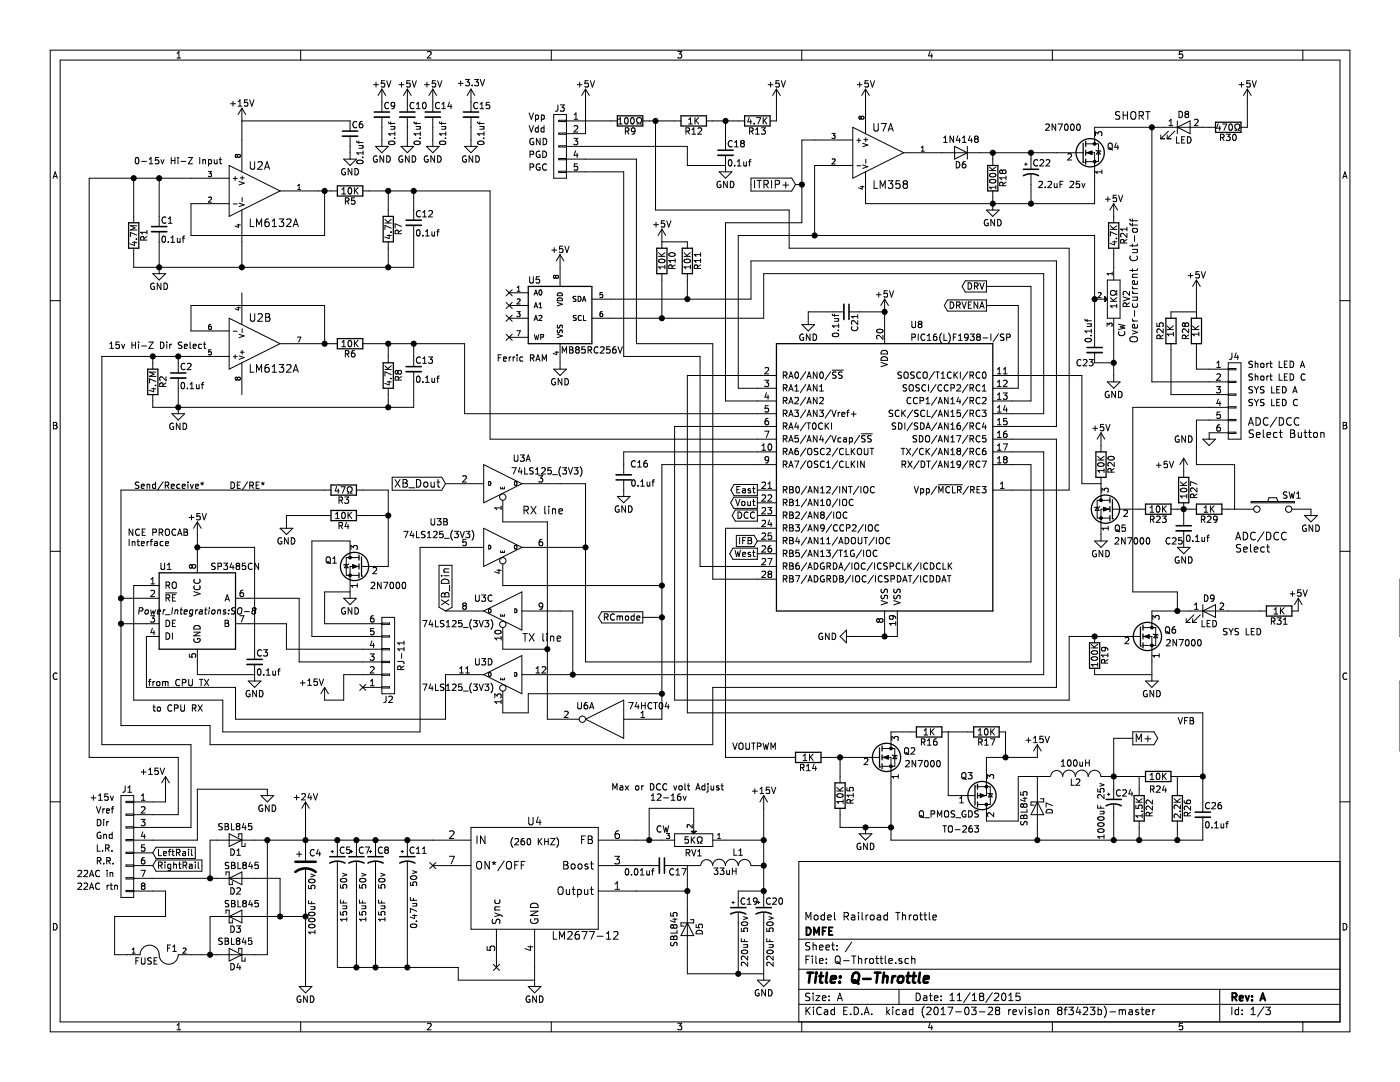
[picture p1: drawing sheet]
<svg xmlns="http://www.w3.org/2000/svg" width="279mm" height="216mm" viewBox="0 0 279 216" stroke-linecap="round" stroke-linejoin="round" font-family="sans-serif">
<g fill="none" stroke="#000" stroke-width=".25">
<path d="M67.3 37.1h5.1v2h-5.1zM123.2 23.1h5.1v2h-5.1zM135.9 23.1h5.1v2h-5.1zM148.6 23.1h5.1v2h-5.1zM197.1 33h2.1v5.1h-2.1zM216.2 32.4h.1M216.2 28.6v3.8M216.7 28.2v1M216.7 30v1M216.7 31.7v1.1M242.6 24.4h5.1v2h-5.1zM25.7 44.4h2v5.1h-2z"/>
<path d="M76.5 43.2h2v5.1h-2zM105.4 57.1h12.7v11.5h-12.7zM131.1 49.5h2v5.1h-2zM136.2 49.5h2v5.1h-2zM221.2 44.4h2.1v5.1h-2.1zM29.5 73.7h2v5h-2zM67.3 67.6h5.1v2h-5.1zM76.5 72.4h2v5.1h-2zM155 68.6h43.1v53.3h-43.1zM232.7 63.5h2v5.1h-2zM237.8 63.5h2v5.1h-2zM66.1 96.8h5v2h-5z"/>
<path d="M218.7 90.2h2v5h-2zM221.5 99.3v1M222 99.7v3.8M235.2 95.2h2.1v5.1h-2.1zM31.8 114.3h15.2v15.2h-15.2zM66.1 101.9h5v2h-5zM71.6 110.7v1.1M71.6 112.5v1M71.6 114.3v1M72.2 114.9h.1M72.2 111.1v3.8M221.5 101.1v1"/>
<path d="M221.5 102.9v1M222 103.5h.1M228.6 100.6h5.1v2h-5.1zM238.8 100.6h5.1v2h-5.1zM217.4 128.3h2.1v5h-2.1zM227.6 128.9h.1M227.6 125.1v3.8M228.1 124.7v1M228.1 126.5v1M228.1 128.3v1M252.7 120.9h5.1v2h-5.1zM158.8 150.1h5v2h-5z"/>
<path d="M166.6 156.2h2.1v5.1h-2.1zM175.5 153h.1M175.5 149.2v3.8M176 148.8v1.1M176 150.6v1M176 152.4v1M182.9 145h5.1v2.1h-5.1zM194.3 145h5.1v2.1h-5.1zM194.6 156.8h.1M194.6 156.8v3.9M195.1 156.5v1M195.1 158.2v1.1"/>
<path d="M226.3 158.7h2.1v5.1h-2.1zM228.6 153.9h5.1v2.1h-5.1zM233.9 158.7h2.1v5.1h-2.1zM195.1 160v1"/>
<circle cx="217.6" cy="30.5" r="2.82"/>
<circle cx="70.8" cy="113" r="2.82"/>
<circle cx="220.6" cy="101.6" r="2.82"/>
<circle cx="229" cy="127" r="2.82"/>
<circle cx="176.9" cy="151.1" r="2.82"/>
<circle cx="196" cy="158.8" r="2.82"/>
</g>
<g fill="none" stroke="#000" stroke-width=".2">
<path d="M10 10h259.4v195.9h-259.4zM12 12h255.4v191.9h-255.4zM35.3 11.6h.8M35.3 10.6l.4-.3v1.3M49.4 19.9h-.6v.6l.1-.1 .5 .1v.6l-.2 .1-.4-.1M49.8 19.9l.5 1.3 .4-1.3M60 10v2M74.6 16.9h.9M75 16.4v1M76.2 17.8l.8 1.2M76.2 17.8v4.6M76.2 17.8l-.7 1.2"/>
<path d="M76.7 16.1h-.6v.6l.2-.1 .4 .1v.5l-.1 .2-.5-.2M77.2 16.1l.4 1.3 .4-1.3M79.6 16.9h1M80.1 16.4v1M81.3 17.8v4.6M81.3 17.8l-.8 1.2M81.3 17.8l.8 1.2M81.8 16.1h-.6v.6l.1-.1 .5 .1v.5l-.2 .2-.4-.2M82.3 16.1l.4 1.3 .4-1.3M84.7 16.9h1M85.2 16.4v1M85.3 10.4l.5-.1 .2 .3-.7 1h.7"/>
<path d="M86.4 17.8l-.8 1.2M86.4 17.8v4.6M86.4 17.8l.7 1.2M86.9 16.1h-.6l-.1 .6 .2-.1 .5 .1v.5l-.2 .2-.5-.2M87.3 16.1l.4 1.3 .5-1.3M91.5 16.6h.9M91.9 16.2v.9M92.9 15.8h.8l-.4 .5 .3 .2 .1 .4-.3 .2-.5-.1M94 17.8v4.6M94 17.8l-.8 1.2M94 17.8l.8 1.2M94.2 17v.1"/>
<path d="M94.7 15.8h.8l-.4 .5 .3 .2v.5l-.1 .1-.6-.1M95.8 15.8l.5 1.3 .4-1.3M110 10v2M115.2 16.9h1M115.7 16.4v1M116.9 17.8v8.9h-3.9M116.9 17.8l-.8 1.2M116.9 17.8l.7 1.2M117.4 16.1h-.6l-.1 .6 .2-.1 .4 .1 .1 .5-.2 .2-.5-.2M117.8 16.1l.4 1.3 .5-1.3M135.3 10.3h.8l-.5 .5 .4 .1v.6l-.2 .1-.5-.1M153.3 16.9h1"/>
<path d="M153.8 16.4v1M155 17.8v6.3h-1.3M155 17.8l-.8 1.2M155 17.8l.7 1.2M155.5 16.1h-.6l-.1 .6 .2-.1 .4 .1 .1 .5-.2 .2-.5-.2M155.9 16.1l.4 1.3 .5-1.3M160 10v2M171.1 16.9h.9M171.6 16.4v1M172.7 17.8v8.9M172.7 17.8l-.7 1.2M172.7 17.8l.8 1.2"/>
<path d="M173.3 16.1h-.6l-.1 .6 .2-.1 .4 .1 .1 .5-.2 .2-.5-.2M173.7 16.1l.4 1.3 .4-1.3M185.6 10.2l-.3 1h.8M185.9 10.7v.9M210 10v2M236 10.3h-.6l-.1 .6 .2-.1h.5v.7l-.2 .1-.5-.1M247.3 16.9h.9M247.8 16.4v1M248.9 17.8v7.6h-1.2M248.9 17.8l-.7 1.2M248.9 17.8l.8 1.2M249.5 16.1h-.6l-.1 .6 .2-.1 .4 .1 .1 .5-.2 .2-.5-.2"/>
<path d="M249.9 16.1l.4 1.3 .4-1.3M260 10v2M10.6 35.6l.4-1.3 .4 1.3M10.7 35.2h.6M26.7 35.6v8.8M27.1 31.5l.2-.1a.67 .67 0 0 1 .4 .7 .67 .67 0 0 1-.4 .6l-.3-.5zM28.3 32.2h.9M29.8 32.7h.7M29.8 31.8l.3-.4v1.3M31.6 31.4h-.5l-.1 .6 .5-.1 .2 .3v.3l-.2 .2-.5-.1M31.8 35.6v9.6M32.1 31.9l.3 .8 .3-.8"/>
<path d="M34.2 31.4v1.3M34.2 32h.7M34.9 31.4v1.3M35.5 31.4v.1M35.5 31.9v.8M36.1 32.2h1M37.6 31.4h.8l-.8 1.3h.8M39.9 31.4v1.3M40.5 32l.5-.1v.8M40.5 31.9v.8M41.6 34.2h.6l-.3 .4 .3 .2v.4l-.2 .1-.4-.1M41.6 31.9h.4l.2 .2-.1 .5h-.5"/>
<path d="M41.6 39.4l.4-.1 .2 .3-.6 .7h.6M41.6 31.9v1.2M42.8 31.9v.7h.5M43.3 31.9v.8M43.8 31.9h.4M43.9 31.4v1.1l.3 .2M45.7 33l10.2 5.1-10.2 5.1zM45.7 35.6h-27.9v115.5h17.8v11.5h-8.9M46 20.7h1M46.5 20.2v1M46.5 35.6h.8M46.9 35.2v.8"/>
<path d="M47.4 31l-.2-.2-.2 .2 .1 .4 .3-.2M47.4 31l.2-.2 .4 .2-.2 .4-.4-.2M47.4 31v.2M47.5 20.3l.4-.4v1.3M47.5 21.2h.8M47.7 36.2l1 .4-1 .3M47.9 35.5h.8M48.3 21.6v12.7M48.3 24.1h21.6v2.1M48.3 21.6l-.8 1.3M48.3 21.6l.7 1.3M48.3 35.1v.8"/>
<path d="M48.3 39.4v.8M50 32.3v1.2l.3 .3 .5-.2v-1.3M51.5 32.4l.6-.1 .2 .1v.3l-.9 1.1h.9M52.8 33.8l.5-1.5 .5 1.5M52.9 33.4h.8M55.9 38.1h11.4M59.4 37.1l.3-.3v1M59.4 37.8h.6M64.8 38.1v8.9h-26.7v-6.4h7.6M68.2 37.8l.4-.4v1.3M68.2 38.7h.8M68.6 31.7h2.5l-1.2 1.3z"/>
<path d="M68.9 33.7a.59 .59 0 0 0-.7 .6 .59 .59 0 0 0 .7 .5v-.4h-.2M69.6 37.6l.2-.2a.67 .67 0 0 1 .4 .7 .67 .67 0 0 1-.4 .6l-.3-.5zM69.9 27.2v4.5M70.2 33.6v1.3l-.7-1.3v1.3M70.7 37.4v1.3M70.8 39.5h-.6l-.1 .6 .5-.1 .3 .2v.3l-.3 .2-.5-.1M70.8 33.6a.64 .64 0 0 1 .7 .7 .64 .64 0 0 1-.7 .6zM70.9 38l.6 .7M71.2 28.1l.2 .3h1.1M71.2 24.4a.56 .56 0 0 0-.8 .5 .56 .56 0 0 0 .8 .5M71.3 32.1a.74 .74 0 0 1 1.2 .3 .74 .74 0 0 1-1.3-.1zM71.5 37.4l-.8 .8"/>
<path d="M71.6 29.1h.9M71.6 28.1v.5M72.3 24.2h-.2a.79 .79 0 0 0-.2 1.3h.4l.1-.5-.2-.3h-.3l-.2 .3M72.3 31.4h.2M72.3 29.1l.1 .4-.8 .1M72.4 38.1h25.4v49.5h57.2M72.5 30.5h-1.3l.3 .4M72.5 30.1v.8M74.9 29.2h2.6l-1.3 1.3zM75.2 31.2a.59 .59 0 0 0-.7 .5 .59 .59 0 0 0 .7 .6l.1-.5h-.3M76.2 23.4v5.8M76.6 31.1v1.3l-.8-1.3v1.3"/>
<path d="M77.2 31.1a.64 .64 0 0 1 .7 .6 .64 .64 0 0 1-.7 .7zM77.5 38.1v5.1M77.5 24.3l.2 .3h1.1M77.6 20.5a.56 .56 0 0 0-.8 .6 .56 .56 0 0 0 .8 .5M77.6 28.3a.74 .74 0 0 1 1.2 .3 .74 .74 0 0 1-1.3-.2zM78 25.2h.8M78 24.3v.5M78.7 27.6h.1M78.7 25.2l.1 .5-.8 .1M78.8 21l-.3 .2h-.3l-.2-.2 .1-.5 .4-.1 .3 .3-.2 .9-.4 .1M78.8 26.7h-1.3l.4 .4M78.8 26.3v.8"/>
<path d="M80 29.2h2.6l-1.3 1.3zM80.3 31.2a.59 .59 0 0 0-.7 .5 .59 .59 0 0 0 .7 .6l.1-.5h-.3M81.3 23.4v5.8M81.6 31.1v1.3l-.7-1.3v1.3M82.3 31.1a.64 .64 0 0 1 .7 .6 .64 .64 0 0 1-.7 .7zM82.6 38.1v5.8M82.6 20.5a.56 .56 0 0 0-.8 .6 .56 .56 0 0 0 .8 .5M82.6 24.3l.2 .3h1.1M82.7 28.3a.74 .74 0 0 1 1.2 .3 .74 .74 0 0 1-1.3-.2zM83 25.2h.9M83 24.3v.5M83.1 20.8l.4-.4v1.3"/>
<path d="M83.1 21.7h.7M83.8 27.6h.1M83.8 25.2v.5l-.8 .1M83.9 26.7h-1.3l.4 .4M83.9 26.3v.8M84.4 20.5l.2-.1a.67 .67 0 0 1 .5 .7 .67 .67 0 0 1-.5 .6l-.3-.5zM85.1 29.2h2.5l-1.2 1.3zM85.4 31.2a.59 .59 0 0 0-.7 .5 .59 .59 0 0 0 .7 .6l.1-.5h-.3M86.4 23.4v5.8M86.7 31.1v1.3l-.7-1.3v1.3M87.3 31.1a.64 .64 0 0 1 .8 .6 .64 .64 0 0 1-.8 .7zM87.7 20.5a.56 .56 0 0 0-.8 .6 .56 .56 0 0 0 .8 .5"/>
<path d="M87.7 24.3l.2 .3h1.1M87.8 28.3a.74 .74 0 0 1 1.2 .3 .74 .74 0 0 1-1.3-.2zM88.1 25.2h.9M88.1 24.3v.5M88.2 21.7h.7M88.2 20.8l.4-.4v1.3M88.8 27.6h.2M88.8 25.2l.1 .5-.8 .1M89 26.7h-1.3l.4 .4M89 26.3v.8M89.7 20.4l-.3 .9h.8M90 20.9v.8"/>
<path d="M92.7 29.2h2.6l-1.3 1.3zM93 31.2a.59 .59 0 0 0-.7 .5 .59 .59 0 0 0 .7 .6l.1-.5h-.3M94 23.4v5.8M94.3 31.1v1.3l-.7-1.3v1.3M95 31.1a.64 .64 0 0 1 .7 .6 .64 .64 0 0 1-.7 .7zM95.3 20.5a.56 .56 0 0 0-.8 .6 .56 .56 0 0 0 .8 .5M95.3 24.3l.2 .3h1.1M95.4 28.3a.74 .74 0 0 1 1.2 .3 .74 .74 0 0 1-1.3-.2zM95.7 25.2h.9M95.7 24.3v.5M95.8 21.7h.7M95.8 20.8l.4-.4v1.3"/>
<path d="M96.5 27.6h.1M96.5 25.2v.5l-.8 .1M96.6 26.7h-1.3l.4 .4M96.6 26.3v.8M97.7 20.4h-.6l-.1 .6 .5-.1 .3 .3v.3l-.3 .2-.5-.1M105.6 22.5l.4 1.3 .5-1.3M105.6 25.1l.4 1.2 .5-1.2M105.8 30.8l.7-.1v-.4l-.7-.2v1.3M105.8 33.4l.7-.2v-.4l-.7-.1v1.3M106.5 27.7a.59 .59 0 0 0-.8 .6 .59 .59 0 0 0 .8 .5v-.5h-.2M106.9 23h.4l.2 .2-.1 .5h-.5M106.9 23v1.2"/>
<path d="M107.4 25.6l-.4-.1-.2 .2 .1 .6h.5M107.4 25.1v1.2M107.7 30.2a.59 .59 0 0 0-.7 .6 .59 .59 0 0 0 .7 .6l.1-.5h-.3M107.7 32.8a.59 .59 0 0 0-.7 .5 .59 .59 0 0 0 .7 .6l.1-.5h-.3M107.8 27.6v1.3l-.8-1.3v1.3M108 23h.4l.2 .2-.1 .5h-.5M108 23v1.2M108.3 30.1a.64 .64 0 0 1 .8 .7 .64 .64 0 0 1-.8 .6zM108.4 27.6a.64 .64 0 0 1 .7 .6 .64 .64 0 0 1-.7 .7zM108.6 25.6l-.4-.1-.2 .2 .1 .6h.5M108.6 25.1v1.2M109.1 32.8a.56 .56 0 0 0-.8 .5 .56 .56 0 0 0 .8 .5"/>
<path d="M110.5 22.9h2.5v12.7h-2.5zM111.3 20.9v.9l-.1 .3-.3 .1M111.8 20.9h.8l-.4 .5 .3 .1 .1 .5-.2 .2-.6-.1M113 34.3h11.5v36.8h15.2v41.9h15.3M113 31.7h14v36.9h15.3v47h12.7M113 29.2h24.2v3.8h7.6M113 24.1h10.2M113 26.5h-1.5v.3h1.5M113 34.2h-1.5v.2h1.5M113 24h-1.5v.3h1.5M113 29.1h-1.5v.2h1.5M113 31.6h-1.5v.3h1.5"/>
<path d="M114.5 27.6h.8l-.4 .5 .3 .1 .1 .5-.2 .2-.6-.1M114.6 25.2l.5-.1 .2 .3-.8 .9h.8M114.6 23.8h.7M114.6 22.9l.3-.4v1.3M114.9 30.1l-.3 .9h.8M115.2 30.6v.8M115.2 32.7h-.6v.6l.5-.1 .2 .2v.3l-.2 .3-.5-.2M123.4 24.7h.8M123.4 23.8l.4-.3v1.2M124.8 23.6l.2-.1a.69 .69 0 0 1 .4 .6 .69 .69 0 0 1-.4 .6l-.2-.1-.1-.3zM124.8 26.2l.7-.1v-.5l-.7-.1v1.3M125.1 26.2l.4 .6"/>
<path d="M126 23.6l.2-.1a.67 .67 0 0 1 .4 .6 .67 .67 0 0 1-.4 .6l-.4-.4zM126.7 26.1l-.2 .2-.4-.1-.1-.1 .1-.5 .4-.1 .2 .3-.1 .8-.5 .2M127.1 24.7h.3v-.2a.54 .54 0 0 1-.3-.7 .54 .54 0 0 1 .8-.3l.1 .3a.53 .53 0 0 1-.3 .7v.2h.3M128.3 24.1h7.6M130.8 24.1v17.8h26.7v7.6h55.9v48.3h-15.3M136.9 26.2l.6-.1 .1-.5-.7-.1v1.3M137.2 26.2l.4 .6M137.4 24.7h.8M137.4 23.8l.4-.3v1.2M138.1 25.9l.4-.4v1.3M138.1 26.8h.7M138.7 23.5v1.2"/>
<path d="M138.9 24l.5 .7M139.3 25.6l.5-.1 .2 .4-.7 .9h.7M139.4 23.5l-.7 .7M141 24.1h7.6M143.5 34.3h2.6l-1.3 1.3zM143.8 36.2a.59 .59 0 0 0-.7 .6 .59 .59 0 0 0 .7 .6l.1-.5h-.3M144.8 24.1v5.9M144.8 31v3.3M145.1 36.2v1.2l-.7-1.2v1.2M145.5 32l.2-.1a.69 .69 0 0 1 .4 .6 .69 .69 0 0 1-.4 .6l-.2-.1-.1-.4zM145.8 36.2a.64 .64 0 0 1 .7 .6 .64 .64 0 0 1-.7 .6zM146.1 28.2a.56 .56 0 0 0-.8 .5 .56 .56 0 0 0 .8 .5"/>
<path d="M146.6 28.4l.4-.4v1.3M146.6 29.3h.7M146.6 33v.1M147.2 33.1h.7M147.2 32.2l.3-.3v1.2M148.1 28.6l-.3 .2 .1 .4 .2 .1h.3l.2-.2v-.3l-.3-.2M148.1 28.6l-.3-.3 .3-.3h.2l.3 .3-.3 .3M148.1 28.6h.2M148.4 32.3l.1 .8 .5-.1M149 32.3v.8M149.4 32.3h.5M149.5 23.4l-.3 .9h.8"/>
<path d="M149.6 26.2l.6-.1 .1-.5-.7-.1v1.3M149.8 23.9v.8M149.9 35.5h8.1l.8 1.3-.8 1.3h-8.1zM149.9 31.9l-.3 .1v1.1M149.9 26.2l.4 .6M150.5 24.6v.1M150.6 36v1.5M150.8 26.8h.7M150.8 25.9l.4-.4v1.3M151 23.5h.8l-.5 1.2M151.1 36h.9M151.5 36v1.5"/>
<path d="M152 25.5h.7l-.4 .5 .4 .1v.4l-.2 .3-.5-.2M152.3 23.5v1.2M152.5 36.8l.7-.1 .1-.2v-.4l-.8-.1v1.5M152.5 24l.5 .7M152.8 36.8l.5 .7M153 23.5l-.7 .7M154 36v1.5M154.7 36.8l.7-.1 .2-.2-.1-.4-.8-.1v1.5M156.2 36.9h1.2M156.8 36.3v1.2M158.8 36.8h1.2M166 26.6h.7l-.4 .4 .4 .2-.1 .3-.1 .1-.5-.1"/>
<path d="M166.1 31.8l.4-.1 .2 .3-.7 .7h.7M170.2 27.9h-10.2v16.5h-15.2v35.6h10.2M170.2 25.4l10.2 5.1-10.2 5.1zM170.2 33h-7.6v14M171 28h.8M171 33.1h.8M171.4 27.6v.8M171.7 37.3h.7M171.8 23.4v.2M171.8 23.4l-.2-.2-.2 .2 .2 .4 .2-.2M171.8 23.4l.2-.2 .4 .2-.2 .4-.4-.2M172.1 37.1v.6l-.7-.2"/>
<path d="M172.2 32.9l1 .3-1 .4M172.2 28.6l1 .3-1 .4M172.4 27.9h.8M172.8 27.5v.8M172.8 31.8v.8M174.4 24.6v1.3l.3 .3 .5-.2 .1-1.4M174.4 36.1v1.5h.7M175.7 37.6v-1.5l.5 1.1 .5-1.1v1.5M175.9 24.6h1l-.7 1.6M177.3 36.1h.9l-.5 .6 .4 .1v.6l-.2 .2-.6-.2M177.3 26.2l.5-1.6 .5 1.6M177.4 25.7h.7"/>
<path d="M179.6 36.1h-.7l-.1 .7 .2-.1h.5l.1 .2v.5l-.2 .2-.6-.2M180.4 30.5h35.8M180.5 36.7l-.3-.3 .3-.3 .5 .1v.4l-.2 .1M180.5 36.7l-.3 .3 .1 .4 .2 .2 .5-.1 .1-.2-.1-.4-.2-.2M180.5 36.7h.3M183.9 29.4l.3-.2v1M183.9 30.2h.5M188.3 28.4h.7M188.3 27.5l.4-.3v1.2M190.3 27.2v1.2l-.7-1.2v1.2M190.5 29.2l2.6 1.3-2.6 1.2zM190.8 32.2a.64 .64 0 0 1 .8 .7 .64 .64 0 0 1-.8 .6z"/>
<path d="M191.2 27.1l-.3 .9h.8M191.5 27.6v.8M192.1 27.5l.3-.3v1.2M192.1 28.4h.7M192.6 32.2h-.2a.79 .79 0 0 0-.1 1.3h.3l.2-.5-.3-.3h-.2l-.3 .3M193.1 29.2v2.5M193.6 27.1l-.3 .9h.8M193.9 27.6v.8M194.7 27.7l-.2 .2v.3l.2 .2h.3l.2-.2v-.4l-.2-.1M194.7 27.7l-.2-.2 .2-.3 .5 .1v.3l-.2 .1M194.7 27.7h.3M197.5 34h1.2"/>
<path d="M197.5 33.3l.7 .7M197.6 35.9a.61 .61 0 0 1 .7-.2 .61 .61 0 0 1 .4 .6 .76 .76 0 0 1-1.2-.2zM197.6 34.7a.68 .68 0 0 1 1.1 .3 .73 .73 0 0 1-1.2-.1zM198.1 30.5v2.5M198.1 38.1v3.8M198.7 37v.7M198.7 37.4h-1.2l.3 .3M198.7 33.3l-.7 .6M200.1 34.2l.2-.3h.2l.3 .3-.1 .3-.2 .1h-.3l-.1-.2M200.1 34.2l-.3-.3-.3 .3 .1 .4h.3l.2-.2M200.1 34.2v.2M200.2 37.1l-.1-.7h-.5l-.1 .7h1.3"/>
<path d="M200.8 36.3l-.6 .5M200.8 35.5h-1.3l.4 .4M200.8 35.1v.8M204.5 32.8h.5M204.7 32.5v.5M205.8 30.5v3.3M205.8 34.8v5.8M207.1 32a.56 .56 0 0 0-.8 .5 .56 .56 0 0 0 .8 .5M207.3 36.3l.5-.1 .2 .3-.7 .9h.7M207.6 32l.4-.1 .3 .3-.8 .9h.8M208.6 37.3v.1M208.7 24.9l.5-.2 .2 .4-.8 .9h.8"/>
<path d="M208.8 32l.5-.1 .2 .3-.8 .9h.8M209.1 36.3l.5-.1 .3 .3-.8 .9h.8M210.4 36.6l.1 .8 .5-.1M210.7 24.7v1.3l-.7-1.3v1.3M211 36.6v.8M211.2 24.7h.8l-.5 1.3M211.5 36.8h.5M212.2 36.2h-.7v1.2M212.6 24.9l.1-.2a.67 .67 0 0 1 .5 .7 .67 .67 0 0 1-.5 .6l-.3-.5zM213.1 30.8l.5-.1 .3 .3-.8 .9h.8M213.6 36.3l.4-.1 .3 .3-.8 .9h.8M213.8 24.9l.2-.2a.67 .67 0 0 1 .4 .7 .67 .67 0 0 1-.4 .6l-.3-.5z"/>
<path d="M215 24.9l.2-.2a.69 .69 0 0 1 .4 .7 .69 .69 0 0 1-.4 .6l-.2-.1-.1-.4zM215.4 36.2h-.6v.6l.1-.1 .5 .1v.5l-.1 .1-.5-.1M215.9 36.6l.3 .8 .3-.8M216.7 30.5h1.8v10.1h-45.8v-6.3M216.7 28.7h2.5v3.6h-2.5M218.6 27.1v-.8l.5 .4 .1-.3 .5-.1 .2 .2-.1 .6M218.7 30l1 .2M219.2 30.1l.4 .6h-.8zM219.9 34.3h-1.3l.4 .3M219.9 33.9v.7M220.6 39.8h1M221.1 39.3v.9"/>
<path d="M221.2 28.7l.3-.2a.44 .44 0 0 1 .5 .5l-.1 .6-.4 .2-.3-.2zM221.4 29.5l.7 .4M222.8 28.5l-.3 .9h.8M222.8 39h-.6l-.1 .6 .2-.2 .4 .1 .1 .6-.2 .1-.5-.1M223.1 29v.8M223.2 39l.4 1.2 .5-1.2M223.5 22.4l-.6-.1-.2 .1v.5l.7 .2 .1 .4-.3 .3-.6-.1M224.1 22.3v1.5M224.1 23h.9M225 22.3v1.5M225.7 22.5l.3-.2a.53 .53 0 0 1 .7 .5v.5a.51 .51 0 0 1-.8 .4 1.14 1.14 0 0 1-.2-1.2zM227.3 23.1l.8-.1 .1-.2-.1-.4-.8-.1v1.5"/>
<path d="M227.7 23.1l.5 .7M228.6 22.3h.9M229.1 22.3v1.5M229.9 25.4v50.8h15.2M231.7 27.7h.7M231.7 26.9v.8M232.9 27.7h.8M232.9 26.9v.8M233.2 26.2l-1.5 1.5M233.3 24.2l.4-.4v1.3M233.3 25.1h.7M234.5 26.2l-1.6 1.5"/>
<path d="M234.8 27.3v1.2h.6M235 24.1v2.6M235 25.4l2.5-1.3v2.6zM235.3 22.2a.64 .64 0 0 1 .7 .6 .64 .64 0 0 1-.7 .7zM235.8 27.9h.5M236.4 27.3h-.6v1.2h.6M236.7 22.8l-.2-.3 .2-.3h.3l.2 .3-.2 .3M236.7 22.8l-.2 .2v.2l.2 .3 .4-.1 .1-.2v-.2l-.2-.2M236.7 22.8h.3M237 27.3a.64 .64 0 0 1 .7 .6 .64 .64 0 0 1-.7 .6zM238.4 23.9l.5-.1 .2 .4-.8 .9h.8M242.6 25.4h-24.1v3.3"/>
<path d="M243.1 24.7l-.3 .9h.8M243.4 25.2v.8M243.6 27.4h.6v-.5l-.6-.1v1.2M243.9 27.4l.4 .6M244 24.7h.8l-.5 1.3M244.7 26.8h.8l-.4 .5 .4 .1v.5l-.2 .1-.6-.1M245.4 24.8l.1-.1a.67 .67 0 0 1 .5 .7 .67 .67 0 0 1-.5 .6 .83 .83 0 0 1-.1-1.2zM246.1 26.9l.2-.1a.67 .67 0 0 1 .4 .6 .67 .67 0 0 1-.4 .6l-.3-.4zM246.4 26h.3v-.2a.54 .54 0 0 1-.2-.8 .54 .54 0 0 1 .7-.2l.2 .3a.53 .53 0 0 1-.3 .7v.2h.3M268 35.6l.4-1.3 .4 1.3M268.1 35.2h.6M10 60h2"/>
<path d="M26.5 48.4h.8M26.9 48.2v.8l-.9-.3M27.2 47.7h.1M27.3 45h-1.3l.9 .5-.9 .4h1.3M27.3 46.9l-1.3-.5v.8M28.7 47.9l-.1-.7h-.4l-.1 .7h1.2M29.3 46.4h-1.2l.3 .3M29.3 47.2l-.6 .4M29.3 46v.7M30.5 54.6h2.5l-1.2 1.3zM30.8 56.6a.59 .59 0 0 0-.7 .5 .59 .59 0 0 0 .7 .6v-.5h-.2M31.8 46.2v8.4"/>
<path d="M32.1 56.5v1.3l-.7-1.3v1.3M32.4 47.2l.2-.1a.69 .69 0 0 1 .5 .6 .69 .69 0 0 1-.5 .7l-.2-.2-.1-.3zM32.7 56.5a.64 .64 0 0 1 .7 .6 .64 .64 0 0 1-.7 .7zM33.1 43.4a.56 .56 0 0 0-.8 .5 .56 .56 0 0 0 .8 .5M33.6 44.6h.7M33.6 43.6l.4-.3v1.3M33.6 48.2v.2M34.1 48.4h.8M34.1 47.4l.4-.3v1.3M35.4 47.5v.8l.5-.1M35.9 47.5v.9M36.4 47.5h.4"/>
<path d="M36.8 47.1l-.3 .2v1.1M46.5 40.7h.8M47.3 44.9h.7M47.6 44.7v.7l-.7-.3M47.7 40.5l1 .4-1 .3M48.3 41.9v11.4M48.3 58.4v6.4M50 43.7v1.5h.7M51.2 45.2v-1.5l.5 1.1 .5-1.1v1.5M53.6 43.7l-.4 .1-.3 .2a1.02 1.02 0 0 0 .1 1.1h.6l.1-.5-.3-.3h-.4l-.1 .3M54.3 45.2h.9M54.3 44.1l.5-.4v1.5"/>
<path d="M55.7 43.7h.9l-.5 .6 .5 .1v.7l-.2 .1-.7-.1M57.2 43.8l.6-.1 .2 .1 .1 .3-1 1.1h1M58.5 45.2l.5-1.5 .5 1.5M58.7 44.8h.7M68.9 40.1l.7-.1v-.4l-.7-.1v1.2M69.2 40.1l.4 .6M76.8 44.5h1.3M76.8 43.8l.8 .7M77.3 47h.8M77.5 48.3v5M77.7 46.8v.8l-.9-.3M78 46.3h.1"/>
<path d="M78.1 45.5l-1.3-.5v.8M78.1 43.8l-.7 .5M79.5 46.6l-.1-.6h-.4l-.1 .6h1.2M80.1 45.9l-.6 .5M80.1 45.2l-1.2-.5v.8M82.6 45v8.3h-55.9v-3.8M83.2 45.9l.2-.1a.69 .69 0 0 1 .5 .7 .69 .69 0 0 1-.5 .6l-.2-.1-.1-.4zM83.9 42.1a.56 .56 0 0 0-.8 .5 .56 .56 0 0 0 .8 .6M84.4 43.3h.7M84.4 42.4l.3-.4v1.3M84.4 47v.1M84.9 47.1h.8"/>
<path d="M84.9 46.2l.4-.4v1.3M85.6 42.1l.5-.1 .2 .4-.8 .9h.8M86.2 46.3v.7h.5M86.7 46.3v.8M87.2 46.3h.4M87.6 45.8l-.3 .2v1.1M101 57.8l1.2 1.2M101.6 58.4h3.8M102.2 57.8l-1.2 1.2M103.2 59.7l.4-.1 .2 .3-.6 .8h.6M103.2 57.4l.3-.3v1M103.2 58.1h.6"/>
<path d="M105.7 55.2v1.1l.3 .2 .3-.1 .1-.1v-1.1M106.6 58.9l.3-1 .4 1M106.7 58.6h.5M107.7 57.9h.1a.55 .55 0 0 1 .4 .5 .55 .55 0 0 1-.4 .5l-.2-.4zM107.7 55.2h-.7v.6l.2-.1 .5 .1v.6l-.2 .1-.5-.1M108 57.9h.1M110.1 49.9h1M110.6 49.4v1M110.9 55.1l-.2-.2-.2 .2 .1 .4 .3-.2M110.9 55.1l.2-.2 .4 .2-.2 .4-.4-.2M110.9 55.1v.2M111.3 58.5a.54 .54 0 0 1 .7 0 .54 .54 0 0 1 .2 .5h-1z"/>
<path d="M111.3 59.5a.54 .54 0 0 1 .7 0 .54 .54 0 0 1 .2 .5h-1zM111.8 50.8v6.3M111.8 50.8l-.8 1.3M111.8 50.8l.7 1.3M112.3 49.1h-.6l-.1 .6 .2-.1 .5 .1v.6l-.2 .1-.5-.1M112.7 49.1l.4 1.3 .5-1.3M114.9 59.2h-.5v.3l.4 .2 .1 .2-.2 .2h-.3M115.4 59.1a.51 .51 0 0 1 .6 .5 .51 .51 0 0 1-.6 .5zM116.3 59.8h.5M118.1 59.7h31.8v-7.6h60.9v33h-12.7M120.3 58.4h-.5l-.1 .5 .5-.1 .1 .5-.2 .1-.4-.1M130.4 44.8h1"/>
<path d="M130.9 44.3v1M131.4 51.2h1.3M131.4 50.4l.8 .8M131.6 51.8a.61 .61 0 0 1 .7-.2 .61 .61 0 0 1 .4 .6 .76 .76 0 0 1-1.3-.2zM132.1 48.3h5.1v1.2M132.1 45.7v3.8M132.1 54.6v8.9M132.1 45.7l-.8 1.3M132.1 45.7l.8 1.3M132.6 44h-.6v.7l.1-.2 .5 .1v.6l-.2 .1-.4-.1M132.7 52.9v.7M132.7 53.3h-1.3l.4 .3"/>
<path d="M132.7 50.4l-.7 .6M133.1 44l.4 1.3 .4-1.3M133.6 50.5a.61 .61 0 0 1 .7-.1 .61 .61 0 0 1 .4 .6 .76 .76 0 0 1-1.2-.3zM134.1 53.6v-.6l-.5-.1-.1 .7h1.2M134.7 52h-1.2l.3 .4M134.7 52.9l-.6 .4M134.7 51.6v.8M136.5 50.4l.8 .8M136.5 51.2h1.3M136.6 51.8a.61 .61 0 0 1 .7-.2 .61 .61 0 0 1 .4 .6 .76 .76 0 0 1-1.2-.2zM137.2 54.6v5.1M137.8 52.9v.7"/>
<path d="M137.8 53.3h-1.3l.4 .3M137.8 50.4l-.7 .6M139.2 53.6v-.6l-.5-.1-.2 .7h1.3M139.8 50.4v.8M139.8 51.6v.8M139.8 52h-1.3l.4 .4M139.8 52.9l-.6 .4M139.8 50.8h-1.3l.4 .4M174.9 58.8h1M175.4 58.3v1M176.5 59.7v8.9M176.5 59.7l-.7 1.3"/>
<path d="M176.5 59.7l.8 1.3M177.1 58h-.6l-.1 .6 .2-.1 .4 .1 .1 .6-.2 .1-.5-.1M177.5 58l.4 1.3 .4-1.3M189.1 59.8h7.8v2.3h-7.8l-.6-1.1zM192.6 56h4.3v2.3h-4.3l-.6-1.2zM193.2 56.4a.64 .64 0 0 1 .7 .7 .64 .64 0 0 1-.7 .6zM194.5 57.1l.6-.1v-.4l-.6-.2v1.3M194.8 57.1l.4 .6M195.5 56.4l.5 1.3 .4-1.3M196.9 57.1h8.9v22.9h-7.7M196.9 41.9h2.5l-1.3 1.3zM197.1 43.9a.59 .59 0 0 0-.7 .5 .59 .59 0 0 0 .7 .6l.1-.5h-.2"/>
<path d="M198.5 43.8v1.3l-.7-1.3v1.3M199.1 43.8a.64 .64 0 0 1 .7 .6 .64 .64 0 0 1-.7 .7zM218.5 59.7h2M219.2 58.4h.3l.2 .2-.6 .8h.6M221 55.9h2.5v7.6h-2.5zM221.6 45.8h1.3M221.6 45.1l.7 .7M221.6 59.4l.7 .7M222 54.3v.6M222 54.6h-1.1l.3 .3M222 48.3h.9M222.3 40.6v3.8"/>
<path d="M222.3 49.5v6.4M222.3 40.6l-.8 1.3M222.3 40.6l.7 1.3M222.4 48.1v.8l-.8-.3M222.7 47.6h.2M222.9 46.8l-1.3-.5v.8M222.9 58v.3h-.3a.54 .54 0 0 0-.7-.3 .54 .54 0 0 0-.2 .8l.6 .1 .3-.3h.3v.3M222.9 45.1l-.7 .5M222.9 59.4l-.7 .5M224.1 59.2l1.3 .4-1.3 .5M224.3 48.5l-.1-.6-.4-.1-.2 .7h1.3M224.9 46.6v.7l-.9-.7-.4 .2 .2 .5"/>
<path d="M224.9 45.7h-1.3l.4 .4M224.9 47.8l-.6 .4M224.9 45.3v.8M225.4 58.1v.8l-.9-.8-.4 .3 .2 .5M225.5 44.6l.2 .3h1.3M225.5 43.7l.2 .3h1.3M225.6 51.1a.73 .73 0 0 0 .5 1 .73 .73 0 0 0 .9-.7l-.1-.3M226 59.3h1M226 43.7v.5M226 44.6v.5M226 48.7v.6M226 53.6v.6"/>
<path d="M226 57.2l.3 .4M226 58.1l.3 .4M226 58.5h1M226 57.6h1M226 55.3h1M226 49.8h1M226.1 45.7l.6-.1 .2 .1 .1 .4-.3 .3h-.4l-.3-.3zM226.4 47v1.2M226.9 49.8l.1 .2-.1 .3-.9 .1M226.9 59.3l.1 .2-.1 .4h-.9M226.9 56.1l.1 .4-.2 .2h-.7v-.6l.3-.1 .1 .7M227 48.7l-.2 .3h-1.3"/>
<path d="M227 53.6l-.2 .4h-1.3M227 54.7l-.9 .1-.1 .3 .1 .2M237.1 55h1M237.6 54.5v1M238.8 55.9v7.6M238.8 55.9l-.8 1.2M238.8 55.9l.7 1.2M239.3 54.2h-.6l-.1 .6 .2-.1 .5 .1v.5l-.2 .2-.5-.2M239.7 54.2l.4 1.3 .5-1.3M267.4 60h2M21.9 69.5h.7M21.9 68.6l.4-.4v1.3"/>
<path d="M23.8 68.2h-.6l-.1 .7 .2-.2 .5 .2v.5l-.2 .1-.5-.1M24.3 68.7l.3 .8 .3-.8M26.3 68.2v1.3M26.3 68.9h.7M27 68.2v1.3M27.6 68.2v.2M27.6 68.7v.8M28.3 69h.9M29.7 68.2h.9l-.9 1.3h.9M30.3 77.6h.8M30.5 71.1v2.6M30.7 77.4v.8l-.9-.3"/>
<path d="M31 76.9h.1M31.1 74.2h-1.3l.9 .5-.9 .4h1.3M31.1 76.1l-1.3-.5v.8M32 68.2a.64 .64 0 0 1 .7 .7 .64 .64 0 0 1-.7 .6zM32.5 77.1l-.1-.6h-.4l-.1 .6h1.2M33.1 75.2v.8l-.9-.8-.3 .2 .1 .5M33.1 76.4l-.6 .4M33.3 68.2v.2M33.3 68.7v.8M33.9 68.7v.8M34.3 68.7l-.4 .2M35.6 71.1v3.3"/>
<path d="M35.6 75.4v7.1M36.2 76.4l.2-.1a.69 .69 0 0 1 .5 .6 .69 .69 0 0 1-.5 .7l-.2-.2-.1-.3zM36.3 68.3l-.5-.1-.1 .2-.1 .2 .1 .2 .5 .2 .1 .3-.2 .2h-.5M36.8 69.1l.6-.1-.1-.3h-.3l-.2 .2v.6h.5M36.9 72.6a.56 .56 0 0 0-.8 .5 .56 .56 0 0 0 .8 .5M37.4 72.6l.5-.1 .2 .3-.7 1h.7M37.4 77.4v.2M37.9 76.7l.4-.4v1.3M37.9 77.6h.8M37.9 68.2v1.1l.2 .2M38.5 69.1l.7-.1-.1-.3h-.4l-.2 .2 .1 .6h.5M39.2 76.7l.1 .8 .4-.1"/>
<path d="M39.7 76.7v.9M40.2 76.7h.5M40.2 68.7h-.3l-.3 .2 .1 .6h.5M40.6 68.7h.5M40.7 76.3l-.4 .2v1.1M40.8 68.2v1.1l.3 .2M42.1 64.7a.4 .4 0 0 0-.5 .5l.1 .5 .5-.1-.1-.4-.3-.1-.2 .2M42.2 69.8h-.5l-.1 .5 .5-.1 .1 .5-.2 .1-.4-.1M45.7 63.5l10.2 5.1-10.2 5.1zM45.7 66h-7.6v-5h26.7v7.6M45.7 71.1h-25.4v77.5h17.8v16.5h-11.4M46.5 71.2h.8"/>
<path d="M46.5 66.1h.8M46.9 70.8v.8M47.3 61.4h.7M47.4 75.5l-.2-.2-.2 .2 .1 .3 .3-.2M47.4 75.5l.2-.2 .4 .2-.2 .3-.4-.2M47.4 75.5v.1M47.6 61.2v.7l-.7-.3M47.7 66.7l1 .3-1 .4M47.7 71l1 .3-1 .4M47.9 70.3h.8M48.3 72.4v6.3M48.3 65.6v.8"/>
<path d="M48.3 69.9v.8M50 72.7v1.6h.7M50 62.6v1.2l.3 .3h.3l.2-.3v-1.2M51.2 74.3v-1.6l.5 1.1 .5-1.1v1.6M51.5 62.7l.6-.1 .2 .1 .1 .3-1 1.1h1M53 62.6h.5l.3 .3-.1 .3-.2 .1 .3 .1 .1 .4-.3 .3h-.6zM53 63.3h.5M53.6 72.7l-.4 .1-.3 .3a1.02 1.02 0 0 0 .1 1.1h.6l.1-.6-.3-.3-.4 .1-.1 .2M54.3 73.2l.5-.5v1.6M54.3 74.3h.9M55.7 72.7h.9l-.5 .6 .5 .2v.6l-.2 .2-.7-.2M55.9 68.6h11.4"/>
<path d="M57.2 72.9l.6-.2 .2 .2 .1 .3-1 1.1h1M58.5 74.3l.5-1.6 .5 1.6M58.7 73.8h.7M59.3 67.3h.7l-.4 1M68.2 69.2h.8M68.2 68.3l.4-.4v1.3M68.9 70.6l.7-.1v-.4l-.7-.1v1.2M69.2 70.6l.4 .6M69.6 68l.2-.1a.67 .67 0 0 1 .4 .7 .67 .67 0 0 1-.4 .6l-.3-.5zM70.7 70h-.2a.79 .79 0 0 0-.1 1.2h.3l.2-.5-.3-.3h-.2l-.3 .3M70.7 67.9v1.3M70.9 68.5l.6 .7"/>
<path d="M71.5 67.9l-.8 .8M72.4 68.6h20.3v13.9h62.3M76.8 73.7h1.3M76.8 73l.8 .7M77.3 76.2h.8M77.5 68.6v3.8M77.5 77.5v3.8M77.7 76v.8l-.9-.3M78 75.5h.1M78.1 74.8l-1.3-.6v.8M78.1 73l-.7 .5M79.4 74.2l-.2-.3-.3 .3v.2l.2 .3 .3-.3"/>
<path d="M79.4 74.2l.2-.3h.3l.2 .3v.3l-.2 .2h-.3l-.2-.3M79.4 74.2v.2M79.5 75.8l-.1-.6h-.4l-.1 .6h1.2M80.1 75.1l-.6 .5M82.6 74.2v7.1h-52.1v-2.6M82.6 68.6v4.6M83.2 75.2l.2-.2a.69 .69 0 0 1 .5 .7 .69 .69 0 0 1-.5 .6l-.2-.1-.1-.4zM83.9 71.3a.56 .56 0 0 0-.8 .6 .56 .56 0 0 0 .8 .5M84.4 71.6l.3-.4v1.3M84.4 72.5h.7M84.4 76.2v.1M84.9 76.3h.8"/>
<path d="M84.9 75.4l.4-.4v1.3M85.5 71.2h.8l-.4 .5 .3 .1 .1 .5-.2 .2-.6-.1M86.2 75.5v.8l.5-.1M86.7 75.5v.8M87.2 75.5h.4M87.6 75l-.3 .2v1.1M99.4 71.4h.5M100 70.8h-.6v1.3M100.5 71.6l.6-.1-.1-.2-.4-.1-.1 .2v.6h.5M101 60.4l1.2 1.2M101 62.9l1.2 1.2M101 66.7l1.2 1.2"/>
<path d="M101.6 67.3h3.8M101.6 63.5h3.8M101.6 61h3.8M101.6 71.2v.9M102 71.2l-.4 .3M102.2 60.4l-1.2 1.2M102.2 62.9l-1.2 1.2M102.2 66.7l-1.2 1.2M102.4 71.2v.9M102.8 71.2l-.4 .3M103.2 66h.6l-.4 1M103.2 62.2h.6l-.3 .4 .3 .1-.1 .4-.1 .1-.4-.1"/>
<path d="M103.2 70.8v.1M103.2 71.2v.9M104.3 71.3l-.3-.1-.3 .3 .1 .5h.5M105.9 71.5l.6-.1v-.5l-.6-.1v1.3M106.2 71.5l.4 .6M106.6 61.4l.3-1 .4 1M106.6 64l.3-1.1 .4 1.1M106.6 66.8l.3 1 .2-.8 .2 .8 .2-1M106.7 61.1h.5M106.7 63.7h.5M106.9 72.1l.5-1.3 .4 1.3M107 71.7h.7"/>
<path d="M107.6 63l.4-.1 .1 .3-.6 .8h.6M107.6 61.4h.5M107.6 60.7l.3-.3v1M107.9 67.3l.5-.1v-.4h-.5v1M108.2 72.1v-1.3l.4 .9 .5-.9v1.3M110.5 73.7h2.5l-1.2 1.2zM110.8 75.6a.59 .59 0 0 0-.7 .6 .59 .59 0 0 0 .7 .6l.1-.5h-.3M110.8 70.3h.7M111.1 70.1v.7l-.7-.3M111.2 66.7l1 .3-1 .4M111.2 60.4l1 .3-1 .3M111.3 65.8v.6a.42 .42 0 0 0 .5-.5l.2-.1 .2 .2v.4"/>
<path d="M111.3 64.9v.5h.3l.2-.5h.2l.2 .1v.5M111.8 68.6v5.1M112.1 75.5v1.3l-.7-1.3v1.3M112.2 70.5v-1.3l.4 .9 .5-.9v1.3M112.7 75.5a.64 .64 0 0 1 .8 .7 .64 .64 0 0 1-.8 .6zM113.7 69.2h.4l.2 .2-.2 .4 .3 .2-.2 .5h-.5zM113.7 69.8h.4M115 63h-.5v.4l.4 .1 .1 .3-.2 .2-.4-.1M115.1 69.7l-.2 .3v.2l.2 .3 .4-.1 .1-.2v-.2l-.2-.3M115.1 69.7l-.2-.2 .2-.3h.3l.2 .2-.2 .3M115.1 69.7h.3M116 63a.46 .46 0 0 0-.6 .4 .46 .46 0 0 0 .6 .5"/>
<path d="M116.2 60.1l.4-1 .3 1M116.4 62.9v1.1h.5M116.8 69.2h-.7v.6l.2-.1h.4l.1 .6-.2 .2-.5-.2M117.4 69.8h.6v-.5l-.6-.1v1.3M117.7 69.8l.4 .7M118.1 63.5h34.3v-8.9h55.9v27.9h-10.2M119.3 69.3a.56 .56 0 0 0-.7 .5 .56 .56 0 0 0 .7 .5M119.8 69.3l.5-.1 .3 .3-.8 1h.8M120.2 62.2a.4 .4 0 0 0-.5 .4l.1 .5h.5l-.1-.5h-.3l-.2 .1M121.7 69.2h-.6l-.1 .6 .5-.1 .3 .2v.3l-.3 .3-.5-.2M122.8 69.2l-.3 .1a.87 .87 0 0 0 0 1.2l.4-.2v-.5l-.4-.1-.2 .2M123.3 69.2l.5 1.3 .4-1.3"/>
<path d="M152.6 75.9h.8l-.4 .5 .3 .1 .1 .4-.2 .2-.6-.1M152.7 73.5l.5-.2 .2 .4-.8 .9h.8M153 78.4l-.3 .8h.8M153.3 78.8v.9M155 74.9h-17.8v67.3h102.8v19.9M156.3 74.9l.7-.1v-.5l-.7-.1v1.3M156.3 77.4l.7-.1v-.4l-.7-.1v1.2M156.3 80l.7-.1v-.5l-.7-.1v1.3M156.6 74.9l.5 .6M156.6 77.4l.5 .6M156.6 80l.5 .6M157.4 75.5l.4-1.3 .5 1.3"/>
<path d="M157.4 78l.4-1.2 .5 1.2M157.5 75.1h.7M157.5 77.7h.7M158.6 79.4l.5-.1 .2 .4-.7 .9h.7M158.6 78h.7M158.6 77.1l.4-.3v1.2M158.8 74.3l.1-.1a.69 .69 0 0 1 .5 .7 .69 .69 0 0 1-.5 .6l-.3-.5zM160 64.8h2.6l-1.3 1.2zM160.3 66.7a.59 .59 0 0 0-.7 .6 .59 .59 0 0 0 .7 .6l.1-.5h-.3M160.8 74.2l-1.1 1.6M160.8 76.7l-1.1 1.6M160.8 79.2l-1.1 1.7"/>
<path d="M161.1 75.5l.4-1.3 .4 1.3M161.1 78l.4-1.2 .4 1.2M161.2 75.1h.6M161.2 77.7h.6M161.7 66.6v1.3l-.8-1.3v1.3M162.3 66.6a.64 .64 0 0 1 .7 .7 .64 .64 0 0 1-.7 .6zM163.1 74.2v1.3l-.8-1.3v1.3M163.1 76.8v1.2l-.8-1.2v1.2M163.1 79.3v1.3l-.8-1.3v1.3M163.6 79.4l.5-.1 .2 .4-.8 .9h.8M163.6 78h.7M163.6 77.1l.3-.3v1.2"/>
<path d="M163.7 74.3l.2-.1a.67 .67 0 0 1 .4 .7 .67 .67 0 0 1-.4 .6l-.3-.5zM165.8 74.2l-1.1 1.6M166.1 73.9h2.2M166.1 62.7l.2 .3h1.1M166.2 66.6a.66 .66 0 0 1 .7-.2 .66 .66 0 0 1 .5 .5 .74 .74 0 0 1-1.3-.1zM166.5 63.6h.9M166.5 62.7v.4M166.9 74.3l-.5-.1-.2 .1-.1 .3 .2 .2 .4 .2 .2 .3-.3 .2-.5-.1M167.2 63.6l.1 .5h-.8M167.2 65.9h.2M167.4 65h-1.3l.4 .4M167.4 64.6v.8"/>
<path d="M168.1 74.3l-.5-.1-.2 .1v.4l.6 .3 .1 .3-.3 .2-.5-.1M168.4 62.2h-7.1v2.6M169.4 62.2h7.1M170 65.2a.56 .56 0 0 0 .5 .8 .56 .56 0 0 0 .6-.8M171.2 62.8v.7M171.2 64v.8l-.9-.8-.4 .2 .1 .5M171.2 63.1h-1.3l.4 .4M175.1 65.8a.61 .61 0 0 1 .7-.2 .61 .61 0 0 1 .4 .6 .76 .76 0 0 1-1.3-.2zM175.8 72.3l1.3 .4-1.3 .5M176 70a.66 .66 0 0 1 .8-.1 .66 .66 0 0 1 .3 .7h-1.3zM176 71.3a.66 .66 0 0 1 .8-.1 .66 .66 0 0 1 .3 .7h-1.3zM176.2 66.9v.8l-.9-.8-.4 .3 .2 .4"/>
<path d="M179.9 74.3l-.5-.1-.1 .1-.1 .3 .1 .2 .5 .2 .1 .3-.2 .2-.5-.1M180.5 74.4l.2-.2a.44 .44 0 0 1 .5 .5v.6l-.5 .2-.2-.2zM180.9 76.8h-.4l-.2 .1v.4l.6 .2v.3l-.2 .2h-.5M181.5 76.9l.2-.1a.47 .47 0 0 1 .6 .4l-.1 .7-.5 .1-.3-.4zM181.8 79.4a.56 .56 0 0 0-.7 .1 .56 .56 0 0 0 0 .8l.3 .3 .4-.2M182 64.1v1.1l.2 .2 .4-.1 .1-.1v-1.1M182 67.3h.6v-.5l-.6-.2v1.3M182.5 74.3l-.5-.1-.2 .1-.1 .3 .2 .2 .4 .2 .2 .3-.3 .2-.5-.1M183.1 79.4a.56 .56 0 0 0-.8 .1 .56 .56 0 0 0 0 .8l.4 .3 .4-.2M183.2 66.6v1.3M183.5 76.8h-.5l-.2 .1 .1 .4 .5 .2 .1 .3-.3 .2h-.4M183.5 64.7l-.3-.3 .3-.3 .4 .1v.3l-.2 .2"/>
<path d="M183.5 64.7l-.3 .2v.3l.3 .2 .4-.1 .1-.1-.1-.4-.2-.1M183.5 64.7h.2M183.6 80l.6-.1 .1-.2v-.3l-.7-.1v1.3M183.7 74.3a.6 .6 0 0 0-.8 .5 .6 .6 0 0 0 .6 .7l.2-.1M184.3 74.4l.2-.2a.44 .44 0 0 1 .6 .5l-.1 .6-.5 .2-.2-.2zM184.6 66.8a.56 .56 0 0 0-.8 .5 .56 .56 0 0 0 .8 .5M184.7 76.9a.56 .56 0 0 0-.7 .5 .56 .56 0 0 0 .7 .5M184.8 79.7l.4-.4v1.3M185.1 67l.3-.4v1.3M185.1 67.9h.7M185.3 76.8v1.2M186.5 74.2l-1.1 1.6"/>
<path d="M186.8 74.2h.7M186.8 76.7l-1.1 1.6M186.9 66.6l-.4 .1a.87 .87 0 0 0 0 1.2l.4-.1v-.5l-.4-.2-.2 .3M187 79.2l-1.1 1.7M187.1 74.2v1.3M187.8 74.6l.4-.4v1.3M187.8 75.5h.8M187.9 66.5a1.47 1.47 0 0 0 0 1.9M187.9 76.9a.56 .56 0 0 0-.7 .5 .56 .56 0 0 0 .7 .5M188.4 66.6v1.3h.6M189.2 76.9a.56 .56 0 0 0-.8 .5 .56 .56 0 0 0 .8 .5M189.2 79.3v1.3l-.7-1.3v1.3"/>
<path d="M189.3 66.5a1.47 1.47 0 0 1 0 1.9M189.6 60.2a.64 .64 0 0 1 .8 .7 .64 .64 0 0 1-.8 .6zM189.8 77.4h.6v-.5l-.6-.1v1.2M189.8 79.7l.3-.4v1.3M189.8 74.3a.56 .56 0 0 0-.8 .6 .56 .56 0 0 0 .8 .5M190.3 67.3h.4M190.4 74.2v1.3M190.6 74.8l.5 .7M190.9 66.6h-.6v1.3M190.9 60.9h.6l.1-.2v-.3l-.7-.2v1.3M191 76.9l.5-.1 .2 .3-.8 .9h.8M191.1 74.2l-.7 .8"/>
<path d="M191.2 60.9l.4 .6M191.3 67l.4-.4v1.3M191.3 79.2l-.3 .9h.8M191.3 67.9h.7M191.6 79.7v.9M191.7 74.2v1.3M192 60.2l.4 1.3 .4-1.3M193.2 74.2l-1.1 1.6M193.2 76.7l-1.1 1.6M193.2 79.2l-1.1 1.7M193.2 67.2l-.2 .2h-.4l-.1-.2v-.4l.5-.2 .2 .3-.1 .9-.5 .1M193.3 60.9h.4"/>
<path d="M193.6 74.9l.6-.1v-.5l-.6-.1v1.3M193.6 77.4h.6v-.5l-.6-.1v1.2M193.6 80l.6-.1v-.5l-.6-.1v1.3M193.6 66.6h.8l-.4 .5 .4 .2-.1 .6h-.5l-.2-.1M193.9 60.2h-.6v1.3h.6M193.9 74.9l.4 .6M193.9 77.4l.4 .6M193.9 80l.4 .6M195.1 60.2v1.3l-.7-1.3v1.3M195.2 67.2l-.3-.2 .3-.4 .4 .2v.3l-.2 .1M195.2 67.2l-.3 .2v.3l.3 .2h.3l.1-.2v-.4l-.2-.1M195.2 67.2h.2"/>
<path d="M195.5 61.5l.5-1.3 .4 1.3M195.6 74.3a.56 .56 0 0 0-.8 .6 .56 .56 0 0 0 .8 .5M195.6 76.9a.56 .56 0 0 0-.8 .5 .56 .56 0 0 0 .8 .5M195.6 79.4a.56 .56 0 0 0-.8 .5 .56 .56 0 0 0 .8 .5M195.7 61.2h.6M196.1 79.4l.4-.1 .3 .4-.8 .9h.8M196.1 78h.7M196.1 77.1l.3-.3v1.2M196.2 74.3l.2-.1a.67 .67 0 0 1 .4 .7 .67 .67 0 0 1-.4 .6l-.3-.5zM196.2 67.4h.9M196.9 61h6.3v16.5h-5.1M197.8 66.6v1.3"/>
<path d="M198.1 74.9h17.8v21.6h3.8M199 74.6h.8M199 77.1h.8M199 78.8l.4-.4v1.3M199 76.2l.4-.3v1.2M199 73.7l.4-.4v1.3M199 79.7h.8M199.3 66.6l-1.1 1.6M200.2 78.4h.8l-.4 .5 .3 .1 .1 .5-.2 .2-.6-.1M200.3 74.6h.7M200.3 76l.5-.1 .2 .3-.8 .9h.8M200.3 73.7l.3-.4v1.3"/>
<path d="M200.4 66.7l-.5-.1-.2 .2v.3l.5 .3 .2 .3-.3 .2h-.5M200.9 67.3h.6l.1-.2v-.3l-.7-.2v1.3M215.7 71.9a.56 .56 0 0 0-.8 .5 .56 .56 0 0 0 .8 .5M216.2 71.9l.5-.2 .2 .4-.8 .9h.8M216.5 63.7l.2 .3h1.1M216.6 67.7a.74 .74 0 0 1 1.2 .2 .74 .74 0 0 1-1.3-.1zM217 63.7v.5M217 64.6h.8M217.4 71.7h.7l-.4 .5 .4 .1v.5l-.2 .2-.5-.1M217.7 64.6v.5l-.7 .1M217.7 67h.1M217.8 65.7v.7"/>
<path d="M217.8 66.1h-1.3l.4 .3M218.5 69.3v-22.3h-71.2v30.5h7.7M218.5 70.4v2h3.8M220.9 65.1v-.6l.4 .3 .2-.3h.4l.1 .2-.1 .4M221 76.2h2.5l-1.2 1.3zM221.3 78.2a.59 .59 0 0 0-.7 .5 .59 .59 0 0 0 .7 .6v-.5h-.2M221.6 60.1h1.3M222.3 63.5v12.7M222.6 78.1v1.2l-.7-1.2v1.2M222.9 60.7v.7M222.9 61h-1.3l.4 .4M223.2 64.7l1.3 .3-.9 .2 .9 .3-1.3 .3"/>
<path d="M223.2 78.1a.64 .64 0 0 1 .7 .6 .64 .64 0 0 1-.7 .6zM223.3 66.2a.56 .56 0 0 0 .5 .8 .56 .56 0 0 0 .5-.8M224.8 61.2v-.6l-.2-.2-.3 .1-.2 .7h1.3M225.4 60.4l-.6 .5M225.7 67.3a1.04 1.04 0 0 1 1.3 .2l-.1 .5a.99 .99 0 0 1-1.4-.2v-.3zM226 66l1 .3-1 .4M226 63.6l.1 .3 .2 .2M226 64.1h1M226.1 60.6l-.1 .4 .3 .3 .6-.1v-.6M226.4 62v1.1M226.9 64.8l.1 .4-.2 .3-.7-.1v-.6l.3-.1 .1 .8M230.9 64.5v.6l.6 .1-.1-.5 .2-.3h.3l.2 .3-.1 .5"/>
<path d="M231.5 67.6v-.6l-.5-.1-.1 .7h1.2M232.1 66.9l-.6 .4M232.1 65.6v.8l-.9-.8-.3 .3 .1 .5M232.9 65.8h1.3M232.9 65l.7 .8M233.7 68.6v10.1h11.4M234.2 66.7h-1.3l.4 .3M234.2 66.3v.7M234.2 65l-.7 .6M236.5 64.7l-.2-.3-.3 .3 .1 .4h.3l.1-.2M236.5 64.7l.2-.3h.3l.2 .3v.3l-.2 .2-.4-.1-.1-.2M236.5 64.7v.2"/>
<path d="M236.6 67.6v-.6l-.5-.1-.1 .7h1.2M237.2 65.6v.8l-.9-.8-.3 .3 .1 .5M237.2 66.9l-.6 .4M238 65.8h1.3M238 65l.7 .8M238.8 62.2h-5.1v1.3M238.8 68.6v5.1h6.3M239.3 66.7h-1.3l.3 .3M239.3 66.3v.7M239.3 65l-.8 .6M242.8 77.1h.8l-.5 .5 .4 .1 .1 .5-.3 .2-.5-.1M242.8 73.3h.8"/>
<path d="M242.8 74.7l.5-.1 .3 .4-.8 .9h.8M242.8 72.4l.4-.3v1.2M243.1 79.6l-.3 .9h.8M245.1 76.1h1.5v.2h-1.5M245.1 72.4h2.6v15.2h-2.6zM245.1 78.6h1.5v.3h-1.5M245.1 73.5h1.5v.3h-1.5M245.9 70.5v.9l-.2 .3h-.3M246.7 70.4l-.3 .9h.8M247 70.9v.8M250 72.1h-.5l-.2 .1v.3l.5 .3 .2 .3-.3 .2h-.5M250 74.7l-.5-.1-.2 .1v.4l.5 .2 .2 .3-.3 .3-.5-.1"/>
<path d="M250 77.2l-.5-.1-.2 .2v.3l.5 .3 .2 .3-.3 .2h-.5M250 79.8l-.5-.1-.2 .1v.4l.5 .2 .2 .3-.3 .2h-.5M250.3 77.1l.5 .7M250.3 79.7l.5 .6M250.5 72.6l.5-.1v.8M250.5 75.2l.5-.1v.8M250.5 72.1v1.2M250.5 74.6v1.3M250.8 77.8v.6M251.2 77.1l-.4 .7M251.2 79.7l-.4 .6M251.7 72.6l.1-.1 .4 .1 .1 .5-.2 .2-.4-.1z"/>
<path d="M251.7 75.2l.1-.2 .4 .2 .1 .4-.2 .2-.4-.1zM252.3 77.2l-.5-.1-.2 .2 .1 .4 .5 .2 .1 .3-.3 .2h-.4M252.3 79.8l-.5-.1-.2 .1 .1 .4 .5 .3 .1 .2-.3 .2h-.4M252.8 72.5v.8M252.8 75v.9M253.2 72.5l-.4 .2M253.2 75l-.4 .3M253.4 72.5h.5M253.4 75h.5M253.6 72.1v1.1l.3 .1M253.6 74.6v1.1l.3 .2M253.8 79.7v1.2h.6"/>
<path d="M253.8 77.1v1.3h.6M254.8 77.7h.4M255.3 72.1v1.2h.6M255.3 74.6v1.3h.6M255.4 77.1h-.6v1.3h.6M255.4 79.7h-.6v1.2h.6M255.9 77.1a.64 .64 0 0 1 .8 .7 .64 .64 0 0 1-.8 .6zM255.9 79.7a.64 .64 0 0 1 .8 .6 .64 .64 0 0 1-.8 .6zM256.3 75.2h.4M256.3 72.7h.4M256.9 72.1h-.6v1.2h.6M256.9 74.6h-.6v1.3h.6"/>
<path d="M257.5 72.1a.64 .64 0 0 1 .7 .6 .64 .64 0 0 1-.7 .6zM257.5 74.6a.64 .64 0 0 1 .7 .6 .64 .64 0 0 1-.7 .7zM258 78.4l.4-1.3 .5 1.3M258.1 78.1h.6M258.9 79.8a.56 .56 0 0 0-.8 .5 .56 .56 0 0 0 .8 .5M259.5 73.3l.4-1.2 .5 1.2M259.7 73h.5M260.4 74.7a.56 .56 0 0 0-.7 .1 .56 .56 0 0 0 0 .8l.4 .3 .3-.2M10.7 84.9h.4M10.7 84.3h.4l.2 .2-.2 .4 .3 .2-.2 .5h-.5zM27.7 96.3l-.5-.1-.2 .1v.4l.6 .2 .1 .3-.2 .3-.5-.1M28.2 97l.6-.1-.1-.2-.3-.1-.2 .2 .1 .6h.4"/>
<path d="M29.4 96.6v.9M29.4 96.7h.4l.1 .8M31.1 96.7l-.4-.1-.3 .3 .2 .5h.5M31.1 96.2v1.3M32.6 96.1l-1.1 1.7M33 96.9l.6-.1v-.5l-.6-.1v1.3M33.3 96.9l.4 .6M34.2 97l.6-.1-.1-.2-.3-.1-.2 .2 .1 .6h.4M34.3 82.5h2.5l-1.2 1.3zM34.6 84.5a.59 .59 0 0 0-.7 .6 .59 .59 0 0 0 .7 .5l.1-.4h-.3M35.9 96.7l-.4-.1-.2 .3 .1 .5h.5M35.9 84.4v1.3l-.7-1.3v1.3"/>
<path d="M36.4 97l.6-.1-.1-.2-.4-.1-.1 .2v.6h.5M36.5 84.4a.64 .64 0 0 1 .8 .7 .64 .64 0 0 1-.8 .6zM37.5 96.2v.1M37.5 96.6v.9M38 96.6l.3 .9 .3-.9M39 97l.6-.1v-.2l-.4-.1-.2 .2 .1 .6h.5M40 96.4l.3 .1M40.3 96.2v.3M40.3 96.5l-.1 .2M40.3 96.5l.2 .2M40.7 96.4l-.4 .1M46.1 96.2a.64 .64 0 0 1 .7 .6 .64 .64 0 0 1-.7 .7z"/>
<path d="M47.4 96.8h.4M48 96.2h-.6v1.3h.6M49.4 96.1l-1 1.7M49.8 96.9l.7-.1 .1-.2-.1-.3-.7-.1v1.3M50.2 96.9l.4 .6M51.1 96.8h.5M51.7 96.2h-.6v1.3h.6M52.2 96.4l.2 .1M52.4 96.2v.3M52.4 96.5l-.1 .2M52.4 96.5l.2 .2M52.7 96.4l-.3 .1"/>
<path d="M67.2 97.1l-.3 .9h.8M67.5 97.6v.8M67.7 99.8l.6-.1v-.4l-.6-.1v1.2M68 99.8l.4 .6M68 97.1h.9l-.6 1.3M68.8 99.2h.8l-.4 .4 .3 .2 .1 .4-.3 .2-.5-.1M69.3 98.4h.3v-.2a.54 .54 0 0 1-.3-.8 .54 .54 0 0 1 .8-.2l.2 .3a.53 .53 0 0 1-.3 .7v.2h.3M71.1 97.8h6.4v15.2h-5.3M78.3 95.2h9.9l.7 1.3-.7 1.3h-9.9zM78.8 95.7l1 1.5M79.8 95.7l-1 1.5M80.4 95.7l.8 .1v.3l-.3 .3a.41 .41 0 0 1 .4 .4 .41 .41 0 0 1-.3 .4h-.6z"/>
<path d="M80.4 96.4h.5M81.6 97.3h1.2M83.1 95.7a.77 .77 0 0 1 .9 .7 .77 .77 0 0 1-.9 .8zM84.6 96.3l.3-.1 .4 .1 .1 .6-.2 .2-.3 .1-.3-.1zM86 96.2v.8a.37 .37 0 0 0 .3 .2 .37 .37 0 0 0 .4-.1M86.7 96.2v1M87.2 96.2h.6M87.4 95.7v1.3l.1 .1 .3 .1M88.9 96.5h7.6M92.3 95l.5-.1 .3 .4-.8 .9h.8M96.5 92.7l7.7 3.8-7.7 3.8zM97.5 96.1a.38 .38 0 0 1 .5 .4 .38 .38 0 0 1-.5 .4z"/>
<path d="M99.9 97.2v.3h.8v-.3M100.3 97.3v.2M100.3 99.8v4.3h8.9v39.4h6.4M102.2 93.3h.8l-.5 1.3M102.6 90.8v1l.3 .2h.3l.2-.2v-1M102.7 96.2l.1-.1 .3 .1v.6l-.4-.1zM103.7 93.3l-.3 .9h.8M103.8 90.8h.8l-.4 .5 .4 .1v.4l-.2 .2-.6-.1M104.1 93.8v.8M104.7 93.3v1.3h.6M105 92l.4-1.2 .4 1.2M105.1 91.7h.6"/>
<path d="M106.4 93.4l-.5-.1-.1 .1-.1 .3 .1 .2 .5 .2 .1 .3-.2 .2-.5-.1M106.9 93.7l.4-.4v1.3M106.9 94.6h.7M107.5 94.9h.8l-.4 .5 .3 .1 .1 .5-.2 .2-.6-.1M108.1 93.4l.5-.1 .2 .4-.8 .9h.8M110 93.3h-.6l-.1 .6 .5-.1 .2 .3v.3l-.2 .2-.5-.1M110.3 94.7h.9M111.9 93.1a1.47 1.47 0 0 0 0 2M112.3 93.3h.8l-.5 .5 .4 .1 .1 .5-.3 .2-.5-.1M113.4 93.3l.5 1.3 .4-1.3M114.6 93.3h.8l-.5 .5 .4 .1v.6l-.2 .1-.5-.1M115.8 93.1a1.47 1.47 0 0 1 0 2"/>
<path d="M123.2 99.1h2.5l-1.2 1.2zM124.5 95.8v3.3M126.2 95.9l.2-.2a.69 .69 0 0 1 .4 .7 .69 .69 0 0 1-.4 .6l-.2-.1-.1-.4zM126.8 92a.56 .56 0 0 0-.8 .6 .56 .56 0 0 0 .8 .5M127.3 93.2h.7M127.3 92.3l.3-.4v1.3M127.3 96.9v.1M127.9 97h.7M127.9 96.1l.3-.4v1.3M129.1 91.9l-.4 .1-.2 .5v.6h.6l.1-.1-.1-.5-.4-.1-.2 .3M129.1 96.2l.1 .8 .5-.1M129.7 96.2v.8"/>
<path d="M130.1 96.2h.5M130.6 95.7l-.3 .2v1.1M146.4 99.2h4.7v2.2h-4.7l-.6-1.1zM146.5 96.7h4.6v2.2h-4.6l-.6-1.1zM146.8 99.6l.4 1.3 .5-1.3M147.1 97.7h.4M147.7 97.1h-.6v1.2h.6M148.2 97.6h.5l.1 .7M148.8 97.8l-.5 .1-.2 .1 .1 .3h.6M149.8 97.6l-.3-.1-.2 .2v.2l.5 .1v.3h-.5M150.2 97.5h.5M150.4 97.1v1.1l.3 .1"/>
<path d="M150.4 99.6v1.1l.3 .2M151.1 97.8h3.9M152.1 96.3l.4-.1 .3 .3-.8 1h.8M152.1 89.8h.7M152.1 88.9l.3-.3v1.2M152.1 98.9l.4-.2 .3 .4-.8 .9h.8M152.6 86h.9l-.6 1.3M153.3 97.5h.7M153.3 83.5h-.3a.79 .79 0 0 0-.1 1.3l.4-.1 .1-.5-.2-.2h-.3l-.2 .2M153.3 98.9l.5-.2 .2 .4-.8 .9h.8M153.3 96.5l.3-.3v1.3M153.3 80.9h-.6v.7l.5-.2 .2 .3v.3l-.2 .2-.5-.1"/>
<path d="M153.4 91.7l-.2 .2-.4-.1-.1-.1v-.5l.5-.1 .2 .3-.2 .9-.4 .1M153.5 88.6h.1a.67 .67 0 0 1 .4 .6 .67 .67 0 0 1-.4 .6 .83 .83 0 0 1-.1-1.2zM155 85.1h-20.4v54.6h78.8v-12.7h14.2M155 92.7h-22.9v50.8h-7.6M155 90.2h-30.5v4.5M156.3 97.7l.7-.1v-.4l-.7-.1v1.2M156.3 82.5l.7-.1v-.4l-.7-.2v1.3M156.3 85l.7-.1v-.4l-.7-.1v1.2M156.3 87.6l.7-.1v-.5l-.7-.1v1.3M156.3 90.1l.7-.1v-.4l-.7-.1v1.2M156.3 92.7l.7-.1v-.5l-.7-.1v1.3M156.6 82.5l.5 .6"/>
<path d="M156.6 85l.5 .6M156.6 87.6l.5 .6M156.6 92.7l.5 .6M156.6 90.1l.5 .6M156.6 97.7l.5 .6M157.4 80.6l.4-1.3 .5 1.3M157.4 83.1l.4-1.3 .5 1.3M157.4 85.6l.4-1.2 .5 1.2M157.4 88.2l.4-1.3 .5 1.3M157.4 93.3l.4-1.3 .5 1.3M157.4 90.7l.4-1.2 .5 1.2M157.5 80.2h.7"/>
<path d="M157.5 82.8h.7M157.5 85.3h.7M157.5 87.8h.7M157.5 92.9h.7M157.5 90.4h.7M157.6 97.1h.4l.3 .2-.3 .4 .3 .2-.1 .4h-.6zM157.6 97.7h.4M157.6 99.6h.4l.3 .3-.3 .3 .3 .3-.1 .3-.6 .1zM158.6 81.8h.7l-.4 .5 .4 .1v.6l-.2 .1-.5-.1M158.6 92h.8l-.5 1.3M158.8 100l.4-.4v1.3M158.9 97.2l.2-.1a.67 .67 0 0 1 .5 .6 .67 .67 0 0 1-.5 .6l-.3-.4z"/>
<path d="M158.9 84.3l-.3 .9h.8M159.2 89.5h-.3a.87 .87 0 0 0 0 1.2l.4-.1v-.5l-.4-.2-.3 .3M159.2 84.8v.8M159.3 86.9h-.6l-.1 .6 .2-.1 .4 .1 .1 .6-.2 .1-.5-.1M160.8 81.8l-1.1 1.6M160.8 84.3l-1.1 1.7M160.8 86.9l-1.1 1.6M160.8 91.9l-1.1 1.7M160.8 89.4l-1.1 1.6M161 97l-1.1 1.7M161 99.6l-1.1 1.6M161.1 80.6l.4-1.3 .4 1.3"/>
<path d="M161.1 83.1l.4-1.3 .4 1.3M161.1 84.4h.7M161.1 88.2l.4-1.3 .4 1.3M161.2 80.2h.6M161.2 82.8h.6M161.2 87.8h.6M161.2 98.3l.5-1.2 .4 1.2M161.2 92.2l.3-.2a.44 .44 0 0 1 .5 .4v.7l-.5 .2-.3-.2zM161.2 89.6l.3-.1a.44 .44 0 0 1 .5 .4v.7l-.5 .1-.3-.1zM161.4 98h.6M161.4 84.4v1.2M162.3 84.5l.1-.1a.67 .67 0 0 1 .5 .6 .67 .67 0 0 1-.5 .6l-.3-.4z"/>
<path d="M163.1 81.8v1.3l-.8-1.3v1.3M163.1 86.9v1.3l-.8-1.3v1.3M163.2 89.5h-.4l-.2 .1-.1 .2 .1 .2 .5 .2 .1 .3-.2 .2h-.5M163.2 92.1l-.4-.1-.2 .1-.1 .3 .1 .2 .5 .1 .1 .3-.2 .3-.5-.1M163.2 97.1v1.2l-.7-1.2v1.2M163.2 99.6v1.3l-.7-1.3v1.3M163.5 81.8h.8l-.4 .5 .4 .1v.5l-.2 .2-.6-.1M163.8 98.3h.7M163.8 97.4l.3-.3v1.2M163.8 100l.3-.4v1.3M163.9 86.9l-.3 .9h.8M164.1 84.5a.56 .56 0 0 0-.7 .1 .56 .56 0 0 0 0 .7l.4 .3 .3-.1"/>
<path d="M164.2 87.4v.8M164.5 92.1a.58 .58 0 0 0-.8 .5 .58 .58 0 0 0 .7 .6l.1-.1M164.5 89.6a.58 .58 0 0 0-.8 .5 .58 .58 0 0 0 .7 .6l.1-.1M164.7 84.4v1.2M164.9 84.9l.5 .7M165 97.2l.5-.1 .2 .3-.8 .9h.8M165 93.3h.7M165 92.4l.3-.4v1.3M165 89.6l.5-.1 .2 .3-.8 .9h.8M165.1 99.7l.2-.1a.69 .69 0 0 1 .4 .7 .69 .69 0 0 1-.4 .6l-.3-.5zM165.4 84.4l-.7 .7M165.8 81.8l-1.1 1.6"/>
<path d="M165.8 86.9l-1.1 1.6M166 84.4v1.2M166 81.8l.4 1.3 .5-1.3M166 86.9l.4 1.3 .5-1.3M167.2 91.9l-1.1 1.7M167.2 89.4l-1.1 1.6M167.2 97l-1.1 1.7M167.2 99.6l-1.1 1.6M167.3 82.3v.8M167.6 97.1v1.2M167.6 99.6v1.3M167.7 82.3l-.4 .2"/>
<path d="M167.8 87.4h-.3l-.3 .2 .1 .5h.5M168 82.7l.6-.1-.1-.3h-.3l-.2 .1 .1 .7h.4M168.2 99.8l.2-.2a.44 .44 0 0 1 .6 .5l-.1 .6-.5 .2-.2-.2zM168.3 92.1a.58 .58 0 0 0-.8 .5 .58 .58 0 0 0 .7 .6l.1-.1M168.3 89.6a.58 .58 0 0 0-.8 .5 .58 .58 0 0 0 .7 .6l.1-.1M168.4 87.4h.4l.1 .8M168.8 92v1.3h.7M168.8 89.5v1.2h.7M168.9 87.7h-.4l-.2 .2 .1 .2h.5M168.9 97.1v1.2l-.7-1.2v1.2M169 82.3h.5M169.3 97.1h.8"/>
<path d="M169.5 81.8l-.3 .2v1.1M169.5 87.4h.4l.2 .2-.1 .5h-.5M169.5 87.4v1.2M169.7 97.1v1.2M169.9 82.6h1M169.9 89.5v1.2M169.9 92v1.3M170.1 92.6l.5 .7M170.1 90l.5 .7M170.2 99.7a.56 .56 0 0 0-.7 .6 .56 .56 0 0 0 .7 .5M170.4 82.1v1M170.6 92l-.7 .7"/>
<path d="M170.6 89.5l-.7 .7M171.2 89.6l.2-.1a.45 .45 0 0 1 .5 .4l-.1 .8h-.5a.92 .92 0 0 1-.1-1.1zM171.2 92v1.3M171.4 97l-1.1 1.7M171.6 86.9l-1.1 1.6M171.8 97.1v1.2M171.9 86.6h2.2M172.4 97.3l.3-.2a.45 .45 0 0 1 .5 .4l-.2 .8h-.4a.92 .92 0 0 1-.2-1zM172.5 92v1.3l-.7-1.3v1.3M172.5 89.5v1l.2 .2h.4l.1-.2v-1M172.7 87l-.5-.1-.2 .1v.5l.6 .2 .1 .3-.3 .2-.5-.1M173.6 89.5h.8"/>
<path d="M173.9 87l-.5-.1-.3 .3 .2 .3 .5 .2v.4l-.2 .1-.5-.1M174 89.5v1.2M174.5 97.2a.6 .6 0 0 0-.9 .4 .6 .6 0 0 0 .6 .7l.3-.1M178.2 81.9l-.5-.1-.2 .2v.3l.5 .3 .2 .3-.3 .2h-.5M178.8 84.5l-.5-.1-.2 .1v.4l.6 .2 .1 .3-.3 .2h-.5M179.3 84.4a.64 .64 0 0 1 .7 .6 .64 .64 0 0 1-.7 .6zM179.4 82a.56 .56 0 0 0-.7 .1 .56 .56 0 0 0 0 .7l.4 .3 .3-.1M179.8 89.5h.8M180 81.8v1.3M180 92.7l.7-.1v-.5l-.7-.1v1.3M180.2 82.4l.5 .7M180.2 89.5v1.2"/>
<path d="M180.3 92.7l.5 .6M180.6 84.4v1.2M180.7 81.8l-.7 .8M180.9 89.5l.8 1.2M181.2 92l.8 1.3M181.7 89.5l-.8 1.2M182 92l-.8 1.3M182.1 84.3l-1.1 1.7M182.2 81.8l-1.1 1.6M182.5 97.1l.4 1.2 .4-1.2M182.9 87l-.4-.1-.2 .1-.1 .3 .1 .2 .5 .2 .1 .3-.2 .2-.5-.1M183.1 89.4l-1.1 1.6"/>
<path d="M183.2 84.5l-.5-.1-.2 .1 .1 .4 .5 .2 .1 .3-.3 .2h-.4M183.2 81.9l-.4-.1-.2 .2v.3l.5 .3 .1 .3-.2 .2h-.5M183.4 91.9l-1.1 1.7M183.5 86.9a.64 .64 0 0 1 .7 .7 .64 .64 0 0 1-.7 .6zM183.7 84.4a.64 .64 0 0 1 .7 .6 .64 .64 0 0 1-.7 .6zM183.7 97.5v1.3M183.7 97.6l.4-.1 .2 .2-.1 .6h-.5M183.8 92a.64 .64 0 0 1 .8 .6 .64 .64 0 0 1-.8 .7zM184.3 89.6a.56 .56 0 0 0-.8 .5 .56 .56 0 0 0 .8 .5M184.5 82a.56 .56 0 0 0-.7 .1 .56 .56 0 0 0 0 .7l.3 .3 .4-.1M184.7 87.1l.3-.2a.44 .44 0 0 1 .5 .5v.6l-.5 .2-.3-.2zM184.8 80.6h.7"/>
<path d="M184.8 85.6l.4-1.2 .5 1.2M184.8 89.5v1.2M184.9 97.6l.3-.1 .3 .2-.1 .6h-.5M184.9 97.5v1.3M184.9 85.3h.6M184.9 92h.8M185 90l.5 .7M185.1 81.8v1.3h.6M185.3 92v1.3M185.5 89.5l-.7 .7M186.9 97l-1.1 1.7M187 81.8l-1.1 1.6"/>
<path d="M187 84.3l-1.1 1.7M187 86.9l-1.1 1.6M187 89.4l-1.1 1.6M187 91.9l-1.1 1.7M187.2 80.6l.4-1.3 .5 1.3M187.2 83.1l.4-1.3 .5 1.3M187.2 85.6l.4-1.2 .5 1.2M187.2 88.2l.4-1.3 .5 1.3M187.2 90.7l.4-1.2 .5 1.2M187.2 93.3l.4-1.3 .5 1.3M187.3 96.7h4.8M187.4 98.3v-1.2l.4 .9 .4-.9v1.2"/>
<path d="M187.4 80.2h.5M187.4 82.8h.5M187.4 85.3h.5M187.4 87.8h.5M187.4 92.9h.5M187.4 90.4h.5M189.2 81.8v1.3l-.7-1.3v1.3M189.2 84.4v1.2l-.7-1.2v1.2M189.2 86.9v1.3l-.7-1.3v1.3M189.2 89.5v1.2l-.7-1.2v1.2M189.2 92v1.3l-.7-1.3v1.3M189.5 97.2a.56 .56 0 0 0-.8 .5 .56 .56 0 0 0 .8 .5"/>
<path d="M189.8 80.6h.7M189.8 83.1h.7M189.8 85.6h.7M189.8 88.2h.7M189.8 93.3h.7M189.8 90.7h.7M189.8 82.2l.3-.4v1.3M189.8 84.7l.3-.3v1.2M189.8 87.3l.3-.4v1.3M189.8 89.8l.3-.3v1.2M189.8 92.4l.3-.4v1.3M190.1 97.1v1.2h.6"/>
<path d="M190.9 86.9h.9l-.6 1.3M191.1 97.7h.6l.1-.2v-.3l-.7-.1v1.2M191.2 90l-.2-.2 .2-.3 .5 .1v.3l-.2 .1M191.2 90l-.2 .2v.3l.2 .2h.4l.1-.2v-.4l-.2-.1M191.2 90h.3M191.4 97.7l.4 .6M191.6 84.4h-.2a.79 .79 0 0 0-.2 1.2l.5-.1v-.5l-.5-.1-.2 .2M191.7 81.8h-.7v.6l.2-.1 .5 .1v.6l-.2 .1-.5-.1M191.7 92.6l-.2 .2-.4-.1-.1-.1v-.3l.2-.3h.3l.2 .3a.88 .88 0 0 1-.2 .9l-.4 .1M193.2 81.8l-1.1 1.6M193.2 84.3l-1.1 1.7M193.2 86.9l-1.1 1.6"/>
<path d="M193.2 89.4l-1.1 1.6M193.2 91.9l-1.1 1.7M193.3 97l-1.1 1.7M193.6 82.5l.6-.1v-.4l-.6-.2v1.3M193.6 85h.6v-.5l-.6-.1v1.2M193.6 87.6l.6-.1v-.5l-.6-.1v1.3M193.6 92.7l.6-.1v-.5l-.6-.1v1.3M193.6 90.1h.6v-.5l-.6-.1v1.2M193.7 97.7l.7-.1v-.4l-.7-.1v1.2M193.9 82.5l.4 .6M193.9 85l.4 .6M193.9 87.6l.4 .6"/>
<path d="M193.9 90.1l.4 .6M193.9 92.7l.4 .6M194 97.7l.4 .6M195 97.7h.4M195.6 97.1h-.6v1.2h.6M195.6 92.1a.56 .56 0 0 0-.8 .5 .56 .56 0 0 0 .8 .5M195.6 82a.56 .56 0 0 0-.8 .5 .56 .56 0 0 0 .8 .5M195.6 84.5a.56 .56 0 0 0-.8 .5 .56 .56 0 0 0 .8 .5M195.6 87a.56 .56 0 0 0-.8 .6 .56 .56 0 0 0 .8 .5M195.6 89.6a.56 .56 0 0 0-.8 .5 .56 .56 0 0 0 .8 .5M196 97.1h.8l-.4 .5 .3 .1v.5l-.2 .1-.5-.1M196 81.8h.8l-.4 .5 .3 .1v.6l-.2 .1-.5-.1"/>
<path d="M196 92h.8l-.5 1.3M196.4 84.3l-.3 .9h.7M196.7 89.5h-.3a.79 .79 0 0 0-.1 1.2l.4-.1v-.5l-.4-.2-.2 .3M196.7 84.8v.8M196.7 86.9h-.6v.6l.2-.1 .4 .1v.6l-.2 .1-.4-.1M198.1 87.6h12.7v49.6h-68.5v11.4h-100.4v-3.8h-17.8v-47h42M198.1 92.7h7.7v39.4h-88.9v-35.6h-12.7M198.1 90.2h10.2v44.4h-104.1M199 82.2h.8M199 84.8h.8M199 92.4h.8M199 89.8h.8"/>
<path d="M199 81.3l.4-.4v1.3M199 83.8l.4-.3v1.3M199 86.4l.4-.4v1.3M199 88.9l.4-.3v1.2M199 91.5l.4-.4v1.3M199 87.3h.8M199.7 97.5h.7M199.7 96.5l.3-.3v1.3M200.2 88.6h.9l-.6 1.2M200.5 91.7l-.2 .2v.4l.2 .1 .4-.1 .1-.1v-.3l-.2-.2M200.5 91.7l-.2-.3 .2-.3h.3l.2 .3-.2 .3M200.5 91.7h.3"/>
<path d="M200.6 80.9l-.3 .9h.8M200.9 86l-.5 .2-.1 .4v.6h.6l.1-.1-.1-.5-.4-.1-.2 .3M200.9 81.4v.8M200.9 83.5h-.6v.6l.5-.1 .2 .2v.3l-.2 .3-.5-.2M218.1 85.5h.9M218.6 85v1M219.1 91.1l.7 .7M219.1 91.8h1.2M219.2 92.5a.61 .61 0 0 1 .7-.2 .61 .61 0 0 1 .4 .6 .76 .76 0 0 1-1.2-.3zM219.7 86.4v3.8M219.7 95.2v4.6M219.7 86.4l-.7 1.2"/>
<path d="M219.7 86.4l.8 1.2M219.9 98.2v-.8l.5 .4 .1-.3 .4-.1 .3 .3-.2 .5M220.3 84.7h-.7v.6l.2-.1h.4l.1 .6-.2 .2-.5-.2M220.3 93.5v.8M220.3 93.9h-1.2l.3 .4M220.3 91.1l-.7 .5M220.7 84.7l.4 1.3 .4-1.3M221.2 91.2a.61 .61 0 0 1 .7-.2 .61 .61 0 0 1 .4 .6 .76 .76 0 0 1-1.2-.2zM221.5 99.8h-2.5v3.6h2.5M221.8 94.2l-.1-.6-.5-.1-.1 .7h1.3M222.4 93.5l-.6 .4M222.4 92.3v.8l-.9-.8-.4 .2 .1 .5"/>
<path d="M230.8 92.8h.9M231.3 92.4v.9M233 92h-.7v.7l.2-.2 .4 .1 .1 .6-.2 .1-.5-.1M233.4 92l.4 1.3 .4-1.3M235.2 87a.59 .59 0 0 0-.7 .6 .59 .59 0 0 0 .7 .6l.1-.5h-.2M235.6 96.9h1.2M235.6 96.1l.7 .8M235.7 97.5a.61 .61 0 0 1 .7-.2 .61 .61 0 0 1 .4 .7 .76 .76 0 0 1-1.2-.3zM236.2 91.4v3.8M236.2 91.4l-.7 1.3M236.2 91.4l.8 1.3M236.6 87v1.2l-.7-1.2v1.2"/>
<path d="M236.8 98.6v.8M236.8 99h-1.2l.3 .4M236.8 96.1l-.7 .6M237.2 87a.64 .64 0 0 1 .7 .6 .64 .64 0 0 1-.7 .6zM238.3 99.3l-.1-.6-.5-.1-.1 .7h1.3M238.9 96.6l-1.3-.5v.8M238.9 97.4v.7l-.9-.7-.4 .2 .1 .5M238.9 98.6l-.6 .4M240 87.6h2.6l-1.3 1.3zM243.4 84.8h-.2a.79 .79 0 0 0-.1 1.2h.3l.2-.5-.3-.3h-.2l-.3 .3M243.4 80.1v.8M243.5 82.2h-.6l-.1 .6 .5-.1 .3 .3v.3l-.3 .2-.5-.1"/>
<path d="M245.1 81.2h1.5v.2h-1.5M245.1 83.7h1.5v.2h-1.5M245.1 83.8h-6.3v8.9h7.6v8.9M245.1 86.4h-3.8v1.2M245.1 81.3h-19v36.8h8.9v3.8M245.1 86.2h1.5v.3h-1.5M249.1 84.9l.5-1.6 .6 1.6M249.3 84.4h.7M250.2 85.9l-.6-.1-.2 .1v.5l.6 .2 .2 .4-.3 .3-.6-.1M250.7 83.3a.77 .77 0 0 1 .9 .8 .77 .77 0 0 1-.9 .8zM250.7 86.8l.8-.2-.1-.2-.4-.1-.3 .2 .1 .7h.6M250.8 80.3v.6"/>
<path d="M252.1 85.8v1.3l.2 .2M252.8 86.8l.8-.2-.1-.2-.4-.1-.3 .2 .1 .7h.6M253.1 83.5a.7 .7 0 0 0-1 .6 .7 .7 0 0 0 .9 .7l.1-.1M254.8 80.3h.4M254.8 83.3l-1.3 1.9M254.9 86.4l-.5-.1-.3 .3 .2 .6h.6M255.3 83.3a.77 .77 0 0 1 .9 .8 .77 .77 0 0 1-.9 .8zM255.3 86.3h.6M255.5 85.8v1.3l.4 .2M256.8 98.2l-.4-.1-.2 .2v.3l.5 .3 .1 .3-.2 .2h-.5M257.3 98.1l.3 1.3 .2-.9 .3 .9 .3-1.3M257.6 85.8h.5l.3 .3-.1 .3-.2 .1 .3 .1v.4l-.2 .3h-.6z"/>
<path d="M257.6 86.5h.5M257.7 83.5a.7 .7 0 0 0-1 .6 .7 .7 0 0 0 .9 .7l.1-.1M258.8 99.4h.7M258.8 98.5l.3-.4v1.3M259.1 86.3l.1 .9 .3 .1 .2-.2M259.2 83.5a.7 .7 0 0 0-.9 .6 .7 .7 0 0 0 .9 .7v-.1M259.7 86.3v1M260.2 86.3h.6M260.5 85.8v1.3l.3 .2M261.1 86.3h.6M261.3 85.8v1.3l.4 .2M262.3 86.4l.4-.1 .2 .3v.4l-.2 .3-.4-.1-.2-.2z"/>
<path d="M263.6 86.4l.2-.1 .4 .1 .1 .9M263.6 86.3v1M268.1 84.9h.4M268.1 84.3h.4l.2 .2-.2 .4 .3 .2-.2 .5h-.5zM10 110h2M24.1 119.4h7.7M25.8 107.6v1.3M26.4 108.2l.5-.1v.8M26.4 108.1v.8M26.5 105.6v1.2l-.7-1.2v1.2M27.3 108.1h.5M27.5 107.6v1.1l.3 .2"/>
<path d="M27.8 105.7a.56 .56 0 0 0-.8 .5 .56 .56 0 0 0 .8 .5M28.2 108.5l.6-.1-.1-.3h-.3l-.2 .1 .1 .6h.4M28.4 106.2h.4M29 105.6h-.6v1.2h.6M29.4 108.1v.8M29.7 108.1l-.3 .2M30 108.1h.4M30.1 116.5h.7M30.1 115.6l.4-.4v1.3M30.1 117.9l.5-.1 .2 .3-.7 .9h.7M30.4 107.6l-.3 .2v1.1M30.5 106.2h.6l.1-.2v-.3l-.7-.1v1.2"/>
<path d="M30.8 108.1h.5l.1 .8M31.4 108.4h-.4l-.2 .2v.2h.6M31.8 106.2h.6l.1-.2-.1-.3-.6-.1v1.2M32.1 106.2l.4 .6M32.1 112.4v1l.3 .2h.3l.2-.2v-1M32.6 108.1h-.4l-.3 .2 .2 .5h.5M33 108.5l.6-.1v-.3h-.4l-.2 .1 .1 .6h.5M33 105.7l.3-.1a.44 .44 0 0 1 .5 .4v.7l-.5 .1-.3-.1zM33.1 118.3h2.2M33.1 116.8l.7-.1v-.4l-.7-.2v1.3M33.1 119.3l.7-.1v-.4l-.7-.1v1.2M33.4 113.6h.7"/>
<path d="M33.4 112.7l.4-.3v1.2M33.4 116.8l.5 .6M33.4 119.3l.5 .6M34.4 116.3l.3-.2a.44 .44 0 0 1 .5 .5l-.1 .6-.4 .2-.3-.2zM34.4 119.3h.4M35 118.7h-.6v1.2h.6M35.1 105.7a.56 .56 0 0 0-.8 .5 .56 .56 0 0 0 .8 .5M35.4 106.8l.5-1.2 .4 1.2M35.6 106.5h.6M36.7 105.6h.4l.3 .2-.3 .4 .4 .2-.2 .4h-.6zM36.7 106.2h.4M37.7 103.3h1"/>
<path d="M38.2 102.8v.9M38.3 112.9l-.2-.3-.3 .3v.2l.2 .3 .3-.3M38.3 112.9l.3-.3h.2l.3 .3-.1 .4-.2 .1h-.2l-.3-.3M38.3 112.9v.2M38.7 118l1.2 .5-1.2 .4M38.8 115.6a.56 .56 0 0 0 .5 .8 .56 .56 0 0 0 .5-.8M38.8 116.9a.56 .56 0 0 0 .5 .8 .56 .56 0 0 0 .5-.8M39.4 104.1v10.2M39.4 109.2h11.4v22.4M39.4 104.1l-.8 1.3M39.4 104.1l.7 1.3M39.9 102.5h-.6v.6l.1-.2 .5 .1v.6l-.2 .1-.4-.1"/>
<path d="M40.3 102.5l.5 1.2 .4-1.2M42.9 112.4h-.4l-.2 .1v.4l.5 .2 .1 .3-.2 .2h-.5M43.5 113h.6l.1-.5-.7-.1v1.2M44.6 112.4h.8l-.4 .5 .4 .1v.5l-.2 .1-.6-.1M44.9 119.9l.5-1.2 .4 1.2M45 119.6h.7M46.2 112.3l-.3 .9h.8M46.5 112.8v.8M47 119.4h12.7v12.7h16.5M47.4 112.9h.2M47.4 112.9l-.3-.2 .3-.3 .4 .1v.3l-.2 .1M47.4 112.9l-.3 .3v.2l.3 .2h.2l.2-.2v-.4l-.2-.1"/>
<path d="M48.5 117.8h-.2a.79 .79 0 0 0-.2 1.2h.4l.1-.5-.2-.2h-.3l-.2 .2M49 112.4h-.6l-.1 .6 .5-.1 .3 .2v.3l-.3 .2-.5-.1M50.3 112.5a.58 .58 0 0 0-.8 .5 .58 .58 0 0 0 .8 .6v-.1M51.6 112.4v1.2l-.7-1.2v1.2M55.9 105.4h2.5l-1.2 1.3zM56.2 107.4a.59 .59 0 0 0-.7 .5 .59 .59 0 0 0 .7 .6v-.5h-.2M57.5 107.3v1.3l-.7-1.3v1.3M58.1 107.3a.64 .64 0 0 1 .7 .6 .64 .64 0 0 1-.7 .7zM65.1 111.3l.3-.2a.44 .44 0 0 1 .5 .4v.7l-.5 .2-.3-.2zM65.3 112.1l.7 .4M66.1 102.9h-8.9v2.5M66.4 112.4h.7"/>
<path d="M66.4 111.5l.4-.4v1.3M67 103.5h.7M67 102.6l.3-.4v1.3M67.7 104.9l.6-.1v-.4l-.6-.2v1.3M68 104.9l.4 .6M68.3 102.3l.2-.1a.67 .67 0 0 1 .4 .6 .67 .67 0 0 1-.4 .7l-.3-.5zM68.6 119.4h2.5l-1.2 1.2zM69.1 112.6l.4 .7h-.8zM69.2 104.2l-.4 .9h.8M69.5 102.2v1.3M69.5 104.7v.8M69.6 112.5l-1 .3"/>
<path d="M69.6 102.8l.6 .7M69.9 111.3v-3.4h-7.7v19.1h14M69.9 118.1h-5.1v6.4h11.4M70 109.6v-.8l.5 .5 .2-.4 .4-.1 .2 .3-.1 .5M70.2 102.2l-.7 .7M71.1 102.9h6.4M71.3 116.8h-1.3l.4 .4M71.3 116.5v.7M71.6 113h-1.7v6.4M71.6 111.3h-2.5v3.5h2.5M74.1 116.3l.5-.1 .2 .3-.8 .9h.8M74.4 113.3l.5-.1 .3 .4-.8 .9h.8"/>
<path d="M76.1 116.2v1.2l-.7-1.2v1.2M76.5 116.2h.9l-.6 1.2M77.9 116.3l.2-.1a.67 .67 0 0 1 .5 .6 .67 .67 0 0 1-.5 .6l-.3-.4zM79.2 116.3l.1-.1a.67 .67 0 0 1 .5 .6 .67 .67 0 0 1-.5 .6l-.3-.4zM80.4 116.3l.2-.1a.69 .69 0 0 1 .4 .6 .69 .69 0 0 1-.4 .6l-.2-.1-.1-.3zM80.6 106h.8l-.5 1.3M82.2 106l-.3 .9h.7M82.5 106.5v.8M83.1 106v1.3h.6M84.8 106.1l-.5-.1-.1 .1-.1 .3 .1 .2 .5 .2 .1 .3-.2 .2-.5-.1M85.3 107.3h.7M85.3 106.4l.4-.4v1.3"/>
<path d="M86 103.5v1l.3 .2h.3l.2-.2v-1M86.5 106.1l.5-.1 .2 .4-.7 .9h.7M87.2 103.5h.8l-.4 .5 .4 .1v.5l-.2 .1-.6-.1M87.6 112.8h2.6v8.4l-1.3 .7-1.3-.7zM88.1 119.7l1.5 1M88.1 114.9h.1M88.2 118.4l.3-.1 .3 .3 .1-.3 .4-.1 .3 .3v.6h-1.5zM88.3 115.7a.8 .8 0 0 1 .9-.1 .8 .8 0 0 1 .4 .8h-1.5zM88.4 106h-.6l-.1 .6 .5-.1 .3 .3v.3l-.3 .2-.5-.1M88.6 103.5h.4l.2 .2-.2 .4 .3 .2-.1 .4h-.6zM88.6 104.1h.4M88.6 114.9h1"/>
<path d="M88.6 114.2h1M88.7 107.4h1M88.8 118.6v.5M89.6 113.5h-.8a.39 .39 0 0 0-.1 .7M89.6 119.7l-1.5 1M89.7 116.8v1.1M90.3 105.8a1.47 1.47 0 0 0 0 2M90.7 106h.8l-.5 .5 .4 .1 .1 .5-.3 .2-.5-.1M91.8 106l.5 1.3 .4-1.3M93 106h.8l-.4 .5 .3 .1v.6l-.2 .1-.5-.1M93 107.6h-.6l-.1 .6 .5-.1 .3 .3v.3l-.3 .2-.5-.1M94.2 105.8a1.47 1.47 0 0 1 0 2"/>
<path d="M94.9 118.7v1.1l.3 .2 .3-.1 .1-.1v-1.1M96.1 118.7h.8l-.4 .5 .4 .1v.6l-.2 .1-.6-.1M96.5 109.2h-12.7v36.8h-39.3v-6.3h-17.8v-22.9h5.1M96.5 105.4l7.7 3.8-7.7 3.8zM97.5 108.8a.38 .38 0 0 1 .5 .4 .38 .38 0 0 1-.5 .4zM98.2 118.8a.56 .56 0 0 0-.8 .6 .56 .56 0 0 0 .8 .5M99.2 113.8h.8M99.6 113.6v.8l-.9-.3M99.9 109.9v.3h.8v-.3M100 101v.7M100 101.3h-1.3l.4 .4M100.3 110v.2"/>
<path d="M100.3 112.5v4.3h31.8M102.7 108.9l.1-.1 .3 .1v.6l-.4-.1zM104.2 109.2h12.7M104.6 101.8l.7-.1 .1-.2v-.4l-.8-.1v1.5M104.9 101.8l.5 .7M106 101l1 1.5M107 101l-1 1.5M108.2 107.6h-.2a.79 .79 0 0 0-.2 1.3l.4-.1 .1-.4-.2-.3h-.3l-.2 .3M108.7 101v1.3l.2 .2M109.5 101v.1M109.5 101.5v1M110.3 101.7l.2-.2 .3 .1 .1 .9"/>
<path d="M110.3 101.5v1M111.5 102l.8-.1-.1-.3-.4-.1-.3 .2 .1 .8h.6M123.5 101a.59 .59 0 0 0-.7 .6 .59 .59 0 0 0 .7 .6l.1-.5h-.3M124.8 100.9v1.3l-.7-1.3v1.3M125.4 100.9a.64 .64 0 0 1 .8 .7 .64 .64 0 0 1-.8 .6zM146.3 109.4h4.8v2.2h-4.8l-.7-1.1zM146.7 109.8l.3 1.2 .2-.9 .3 .9 .3-1.2M146.7 101.8h4.4v2.2h-4.4l-.6-1.1zM147 106.8h3.5l.6 1.1-.6 1.2h-3.5zM147.3 102.2a.64 .64 0 0 1 .7 .6 .64 .64 0 0 1-.7 .6zM147.6 107.2v1.3M148.1 100.1h.4l.2 .2v.4l-.2 .2-.5-.2z"/>
<path d="M148.2 110.6l.6-.1v-.2l-.4-.1-.2 .2 .1 .6h.5M148.2 107.8h.4M148.8 107.2h-.6v1.3M149.2 100.1l.1 .7h.5M149.3 107.2h.4l.3 .3-.3 .3 .3 .3-.1 .4h-.6zM149.3 102.3a.56 .56 0 0 0-.8 .5 .56 .56 0 0 0 .8 .5M149.3 107.8h.4M149.8 110.3l-.3-.1-.2 .2v.2l.5 .1v.3h-.5M149.8 100.1v.8M150.2 100.1h.5M150.2 110.2h.5M150.4 109.8v1.1l.3 .1"/>
<path d="M150.6 102.3a.56 .56 0 0 0-.8 .5 .56 .56 0 0 0 .8 .5M151.1 100.3h3.9M151.1 102.9h3.9M151.1 107.9h3.9M151.1 110.5h3.9M152.1 101.4l.4-.1 .3 .3-.8 .9h.8M152.1 103.9l.4-.1 .3 .4-.8 .9h.8M152.1 106.5l.4-.2 .3 .4-.8 .9h.8M152.1 109l.4-.1 .3 .3-.8 1h.8M152.1 111.6l.4-.2 .3 .4-.8 .9h.8M152.1 114.1l.4-.1 .3 .3-.8 .9h.8M153.2 101.3h.8l-.4 .5 .3 .1 .1 .4-.2 .2-.6-.1"/>
<path d="M153.2 111.4h.9l-.6 1.3M153.5 114.5l-.2-.2 .2-.3h.3l.2 .2-.2 .3M153.5 114.5l-.2 .3v.3l.2 .1h.4l.1-.2v-.2l-.2-.3M153.5 114.5h.3M153.6 103.8l-.3 .8h.8M153.9 108.9l-.4 .1-.2 .4v.6l.6 .1 .1-.2-.1-.5h-.4l-.2 .2M153.9 104.2v.9M153.9 106.3h-.6v.7l.5-.2 .2 .3v.3l-.2 .2-.5-.1M155 105.4h-10.2v45.7h14M156.3 100.3l.7-.1v-.5l-.7-.1v1.3M156.3 102.8l.7-.1v-.4l-.7-.1v1.2M156.3 105.4l.7-.1v-.5l-.7-.1v1.3"/>
<path d="M156.3 107.9l.7-.1v-.4l-.7-.2v1.3M156.3 110.4l.7-.1v-.4l-.7-.1v1.2M156.3 113l.7-.1v-.5l-.7-.1v1.3M156.3 115.5l.7-.1v-.4l-.7-.1v1.2M156.6 100.3l.5 .6M156.6 102.8l.5 .6M156.6 105.4l.5 .6M156.6 107.9l.5 .6M156.6 110.4l.5 .6M156.6 113l.5 .6M156.6 115.5l.5 .6M157.6 107.2h.4l.3 .3-.3 .3 .3 .3-.1 .4h-.6z"/>
<path d="M157.6 102.2h.4l.3 .2-.3 .4 .3 .2-.1 .4h-.6zM157.6 104.7h.4l.3 .3-.3 .3 .3 .2-.1 .4-.6 .1zM157.6 109.8h.4l.3 .2-.3 .4 .3 .2-.1 .4h-.6zM157.6 112.3h.4l.3 .3-.3 .3 .3 .3-.1 .3-.6 .1zM157.6 114.9h.4l.3 .2-.3 .4 .3 .2-.1 .4h-.6zM157.6 100.2h.4M157.6 102.8h.4M157.6 105.3h.4M157.6 107.8h.4M157.6 110.4h.4M157.6 112.9h.4M157.6 115.5h.4"/>
<path d="M158.8 104.7h.8l-.5 .5 .4 .1 .1 .4-.3 .3-.5-.2M158.8 114.9h.8l-.5 1.2M158.8 102.3l.5-.1 .3 .3-.8 .9h.8M158.8 100.9h.8M159.1 107.2l-.3 .9h.8M159.4 112.3l-.4 .1-.2 .5 .1 .6h.5l.2-.1-.2-.5-.3-.1-.3 .3M159.4 107.7v.8M159.5 109.8h-.6l-.1 .6 .5-.1 .3 .2v.3l-.3 .2-.5-.1M161 102.1l-1.1 1.6M161 104.6l-1.1 1.7M161 107.2l-1.1 1.6M161 109.7l-1.1 1.7"/>
<path d="M161 112.3l-1.1 1.6M161 114.8l-1.1 1.6M161.2 103.4l.5-1.2 .4 1.2M161.2 100.9l.5-1.3 .4 1.3M161.2 106l.5-1.3 .4 1.3M161.2 108.5l.5-1.3 .4 1.3M161.2 111l.5-1.2 .4 1.2M161.2 113.6l.5-1.3 .4 1.3M161.2 116.1l.5-1.2 .4 1.2M161.4 100.5h.6M161.4 103.1h.6M161.4 105.6h.6"/>
<path d="M161.4 108.2h.6M161.4 110.7h.6M161.4 113.2h.6M161.4 115.8h.6M162.5 112.3a.64 .64 0 0 1 .7 .7 .64 .64 0 0 1-.7 .6zM162.5 114.9a.64 .64 0 0 1 .7 .6 .64 .64 0 0 1-.7 .6zM163.2 102.2v1.2l-.7-1.2v1.2M163.2 104.7v1.3l-.7-1.3v1.3M163.2 107.2v1.3l-.7-1.3v1.3M163.2 109.8v1.2l-.7-1.2v1.2M163.8 107.6l.3-.4v1.3M163.8 110.1l.3-.3v1.2"/>
<path d="M163.8 100.9h.7M163.8 108.5h.7M163.8 111h.7M164 102.7l-.2-.2 .2-.3h.3l.2 .2-.2 .3M164 102.7l-.2 .2v.3l.2 .2h.4l.1-.2v-.3l-.2-.2M164 102.7h.3M164.4 112.4a.59 .59 0 0 0-.7 .6 .59 .59 0 0 0 .7 .5l.1-.4h-.2M164.4 114.9a.59 .59 0 0 0-.7 .6 .59 .59 0 0 0 .7 .6l.1-.5h-.2M164.5 105.3l-.2 .2-.4-.1-.1-.1v-.5l.5-.1 .2 .3-.2 .8-.4 .2M164.9 109.8h.8l-.4 .5 .3 .1v.5l-.1 .1-.6-.1M165 107.6l.3-.4v1.3M165 108.5h.7"/>
<path d="M165 113l.6-.1 .2-.1-.1-.4-.7-.1v1.3M165 115.5h.6l.2-.2-.1-.3-.7-.1v1.2M165.3 113l.5 .6M165.3 115.5l.5 .6M166 104.6l-1.1 1.7M166 102.1l-1.1 1.6M166.3 112.3a.64 .64 0 0 1 .7 .7 .64 .64 0 0 1-.7 .6zM166.3 114.9a.64 .64 0 0 1 .7 .6 .64 .64 0 0 1-.7 .6zM166.4 102.2v1.2M167 102.3l.2-.1a.44 .44 0 0 1 .6 .4l-.1 .7-.5 .1-.2-.1zM167.1 104.8a.56 .56 0 0 0-.8 .5 .56 .56 0 0 0 .8 .5M167.2 107.2l-1.1 1.6"/>
<path d="M167.2 109.7l-1.1 1.7M167.4 108.5l.4-1.3 .4 1.3M167.4 109.8h.7M167.4 113.6l.4-1.3 .4 1.3M167.5 108.2h.6M167.5 113.2h.6M167.6 114.9l.6 .1v.2l-.2 .3 .3 .2-.1 .4h-.6zM167.6 115.5h.4M167.8 109.8v1.2M168.4 104.8a.56 .56 0 0 0-.8 .5 .56 .56 0 0 0 .8 .5M168.5 110.1l.3-.3v1.2M168.5 111h.7"/>
<path d="M168.7 107.2a.64 .64 0 0 1 .7 .7 .64 .64 0 0 1-.7 .6zM168.9 105.4l.7-.1v-.5l-.7-.1v1.3M169 102.3a.56 .56 0 0 0-.8 .5 .56 .56 0 0 0 .8 .5M169.6 112.3l-1.1 1.6M169.8 114.8l-1.1 1.6M169.9 107.4l.3-.2a.44 .44 0 0 1 .5 .5v.6l-.5 .2-.3-.2zM170 112.3v1.3M170.1 104.8l.5-.1 .3 .4-.8 .9h.8M170.2 114.9v1.2M170.4 109.9a.59 .59 0 0 0-.7 .5 .59 .59 0 0 0 .7 .6l.1-.5h-.3M170.6 112.5l.3-.2a.44 .44 0 0 1 .5 .5l-.1 .6-.4 .2-.3-.2zM170.8 115l.2-.1a.44 .44 0 0 1 .6 .4l-.1 .7-.5 .1-.2-.1z"/>
<path d="M171.3 107.2v1.1l.2 .2h.3l.2-.2v-1.1M171.9 109.7l-1 1.7M172.3 104.6l-1.1 1.7M172.4 109.8v1.2M172.4 107.2h.7M172.7 112.4a.56 .56 0 0 0-.8 .6 .56 .56 0 0 0 .8 .5M172.7 104.7v1.3M172.8 107.2v1.3M172.8 115a.56 .56 0 0 0-.8 .5 .56 .56 0 0 0 .8 .5M173 110l.2-.2a.44 .44 0 0 1 .6 .4l-.1 .7-.5 .1-.2-.1zM173.3 104.9l.3-.2a.44 .44 0 0 1 .5 .4v.7l-.5 .2-.3-.2zM174.1 112.3l-1.1 1.6"/>
<path d="M174.3 114.8l-1.1 1.6M174.5 107.2l-1.1 1.6M174.5 112.3v1.3M174.7 114.9v1.2M174.9 107.2v1.3M175 109.9a.56 .56 0 0 0-.8 .5 .56 .56 0 0 0 .8 .5M175.4 104.8a.56 .56 0 0 0-.8 .5 .56 .56 0 0 0 .8 .5M175.5 107.4l.3-.2a.44 .44 0 0 1 .5 .5l-.1 .6-.4 .2-.3-.2zM175.8 119.8l1.3 .5-1.3 .4M175.9 112.4a.5 .5 0 0 0-.7 .1 .5 .5 0 0 0-.1 .6l.2 .4h.6M175.9 118.8l-.1 .5 .2 .1h.3l.3-.5 .3-.1 .2 .2v.5M175.9 117.6l-.1 .4 .3 .3 .3-.1 .2-.6h.4l.1 .2v.5"/>
<path d="M176.1 115a.56 .56 0 0 0-.8 .1 .56 .56 0 0 0 0 .7l.4 .3 .4-.1M177.1 112.4l-.5-.1-.2 .1 .1 .5 .5 .2 .1 .3-.3 .2-.4-.1M177.3 114.9h-.5l-.2 .1v.4l.6 .2 .1 .3-.3 .2h-.5M177.6 107.4a.56 .56 0 0 0-.8 .5 .56 .56 0 0 0 .8 .5M177.6 113l.7-.1v-.5l-.7-.1v1.3M177.8 115.5l.7-.1v-.4l-.7-.1v1.2M178.4 119.8l1.2 .5-1.2 .4M178.4 118.8v.5l.1 .1h.4l.2-.5 .3-.1 .2 .2v.5M178.4 117.6v.4l.2 .3 .3-.1 .3-.6h.3l.1 .2v.5M179.1 114.9a.64 .64 0 0 1 .7 .6 .64 .64 0 0 1-.7 .6zM179.6 112.4a.56 .56 0 0 0-.8 .6 .56 .56 0 0 0 .8 .5M180.2 112.3v1.3h.6"/>
<path d="M180.2 116.1l.4-1.2 .4 1.2M180.3 115.8h.6M181.2 112.3v1.3M181.2 114.9h.8M181.4 112.9l.5 .7M181.6 114.9v1.2M181.9 112.3l-.7 .8M183.3 114.8l-1.1 1.6M183.4 112.3l-1.1 1.6M183.7 114.9v1.2M183.8 112.3v1.3M185.1 115a.56 .56 0 0 0-.8 .5 .56 .56 0 0 0 .8 .5"/>
<path d="M185.1 112.4a.6 .6 0 0 0-.8 .5 .6 .6 0 0 0 .6 .7l.2-.1M185.6 114.9a.64 .64 0 0 1 .7 .6 .64 .64 0 0 1-.7 .6zM185.7 112.3a.64 .64 0 0 1 .7 .7 .64 .64 0 0 1-.7 .6zM186.9 114.9a.64 .64 0 0 1 .7 .6 .64 .64 0 0 1-.7 .6zM187.7 112.4a.6 .6 0 0 0-.9 .5 .6 .6 0 0 0 .6 .7l.3-.1M188 116.1l.4-1.2 .4 1.2M188.1 115.8h.6M188.2 112.3v1.3h.6M189.1 114.9h.7M189.2 112.3v1.3M189.4 112.9l.6 .7M189.4 114.9v1.2"/>
<path d="M190 112.3l-.8 .8M218.5 107.9h2.5l-1.3 1.3zM218.7 109.9a.59 .59 0 0 0-.7 .6 .59 .59 0 0 0 .7 .5l.1-.4h-.2M219 101.2l.3 .7h-.7zM219.5 101.1l-1 .2M220.1 109.8v1.3l-.8-1.3v1.3M220.7 109.8a.64 .64 0 0 1 .7 .7 .64 .64 0 0 1-.7 .6zM221.2 105.4h-1.3l.4 .4M221.2 105v.8M221.5 101.6h-1.8v6.3M222 101.6h6.6M222.6 107.4l.5-.1 .2 .3-.8 1h.8"/>
<path d="M222.6 104.9l.3-.2a.44 .44 0 0 1 .5 .5v.6l-.5 .2-.3-.2zM222.8 105.7l.7 .4M224.3 101.9l.5-.1 .2 .3-.8 .9h.8M224.6 107.3v1.3l-.8-1.3v1.3M224.6 104.7h-.6l-.1 .7 .2-.2 .5 .2v.5l-.2 .1-.5-.1M225 107.3h.9l-.6 1.3M226.4 107.4l.2-.1a.67 .67 0 0 1 .5 .6 .67 .67 0 0 1-.5 .7l-.3-.5zM227.6 107.4l.2-.1a.67 .67 0 0 1 .5 .6 .67 .67 0 0 1-.5 .7l-.3-.5zM228.8 107.4l.2-.1a.69 .69 0 0 1 .5 .6 .69 .69 0 0 1-.5 .7l-.2-.2-.1-.3zM229.5 102.2h.8M229.5 101.3l.4-.4v1.3M229.6 103.6h.6l.1-.5-.7-.1v1.2"/>
<path d="M229.9 103.6l.4 .6M230.8 103.1l.5-.1 .2 .3-.8 .9h.8M230.9 101.1l.2-.2a.67 .67 0 0 1 .4 .7 .67 .67 0 0 1-.4 .6l-.4-.5zM232 103h.8l-.5 .5 .4 .1 .1 .4-.3 .2-.5-.1M232 100.9v1.3M232.2 101.5l.6 .7M232.8 100.9l-.8 .8M233.5 107.4a.56 .56 0 0 0-.8 .5 .56 .56 0 0 0 .8 .5M233.7 101.6h5.1M234 107.4l.5-.1 .2 .3-.8 1h.8M235 109.2h2.5l-1.3 1.3zM235.2 111.2a.59 .59 0 0 0-.7 .5 .59 .59 0 0 0 .7 .6l.1-.5h-.2"/>
<path d="M235.9 107.3h-.7v.6l.5-.1 .2 .2v.3l-.2 .3-.5-.2M236.2 100.3v4.6M236.2 105.9v3.3M236.6 111.1v1.3l-.7-1.3v1.3M236.9 106.9l.2-.1a.69 .69 0 0 1 .4 .6 .69 .69 0 0 1-.4 .7l-.2-.2-.1-.3zM237.2 111.1a.64 .64 0 0 1 .7 .6 .64 .64 0 0 1-.7 .7zM238.1 107.9v.2M238.6 108.1h.7M238.6 107.1l.4-.3v1.3M239.8 103.6h.6v-.5l-.6-.1v1.2M239.9 107.2v.8l.5-.1M240.1 103.6l.4 .6"/>
<path d="M240.3 102.2h.7M240.3 101.3l.4-.4v1.3M240.4 118.7a.64 .64 0 0 1 .7 .7 .64 .64 0 0 1-.7 .6zM240.4 107.2v.9M240.8 107.2h.5M241 103.1l.4-.1 .3 .3-.8 .9h.8M241.3 106.8l-.3 .2v1.1M241.6 100.9v1.3M241.7 101.5l.6 .7M242.3 119.3l-.2 .2h-.4l-.1-.2v-.5l.5-.1 .2 .3-.2 .9-.4 .1M242.3 100.9l-.7 .8M242.9 103.5l-.2 .3-.4-.1-.1-.2 .1-.5h.4l.1 .1a.84 .84 0 0 1-.3 1.1h-.2"/>
<path d="M243.9 101.6h6.3M246.6 107.7l.5-1.5 .5 1.5M246.7 107.3h.8M247.6 108.7l-.6-.1-.2 .2v.4l.7 .3 .1 .4-.3 .3-.6-.1M248.1 106.2a.77 .77 0 0 1 .9 .8 .77 .77 0 0 1-.9 .7zM248.2 109.7l.7-.2v-.3l-.5-.1-.2 .2 .1 .8h.6M249.6 108.6v1.3l.2 .3M249.7 100.1h8.6v.2h-8.6zM250.3 109.7l.7-.2v-.3l-.5-.1-.2 .2 .1 .8h.6M250.5 106.3a.7 .7 0 0 0-.9 .6 .7 .7 0 0 0 .9 .7M252.3 106.1l-1.3 2M252.3 109.2l-.4-.1-.3 .3 .2 .7h.5"/>
<path d="M252.8 106.2a.77 .77 0 0 1 .8 .8 .77 .77 0 0 1-.8 .7zM252.8 109.1h.6M253 108.6v1.3l.4 .3M253 100.1l.3-.8h1.5l.2 .8M255.2 106.3a.7 .7 0 0 0-1 .6 .7 .7 0 0 0 .9 .7h.1M256.7 106.3a.7 .7 0 0 0-1 .6 .7 .7 0 0 0 .9 .7h.1M257.4 118.5h1M257.8 101.6h3.8v1.3M257.9 118v1M259.1 119.4v2.5h-1.3M259.1 119.4l-.8 1.2M259.1 119.4l.8 1.2"/>
<path d="M259.6 117.7h-.6v.6l.1-.1 .5 .1v.5l-.2 .2-.4-.2M260.1 117.7l.4 1.3 .4-1.3M260.4 102.9h2.5l-1.3 1.2zM260.6 104.8a.59 .59 0 0 0-.7 .6 .59 .59 0 0 0 .7 .6l.1-.5h-.2M262 104.7v1.3l-.7-1.3v1.3M262.6 104.7a.64 .64 0 0 1 .7 .7 .64 .64 0 0 1-.7 .6zM267.4 110h2M279.4 115.6v11.4M11.4 134.4a.62 .62 0 0 0-.9 .4 .62 .62 0 0 0 .7 .8l.2-.1M24.1 124.5h7.7M27.8 121.9l.6-.1 .1-.4-.7-.1-.1 1.2M29.1 121.7h.3l.2 .2-.1 .6h-.4l-.2-.2z"/>
<path d="M29.6 136h.5M30.1 122.9h.7l-.4 .4 .4 .2v.4l-.2 .2-.5-.1M30.1 121.7l.1 .8 .3-.6 .2 .6 .4-.8M30.1 135.6l-.3 .1v1.1M30.4 125.3l-.3 .9h.8M30.5 136v.8M30.7 125.8v.9M30.9 136l-.4 .2M31.3 136.1l.2-.1 .4 .1v.5l-.1 .2-.5-.1zM31.4 122.1l.6-.1v-.3h-.5l-.1 .7 .2 .1h.3M31.8 127h-2.6v10.2h17.8v6.3h41.9v-8.9h7.6M32.4 136.1l.4-.1 .2 .2"/>
<path d="M32.4 136v.8M32.6 121.7l-.1 .8M33 121.7l-.4 .2M33 122.7h.9M33 136.2v.6M33 136.2l.2-.2h.3v.8M33.1 123.7a.64 .64 0 0 1 .8 .7 .64 .64 0 0 1-.8 .6zM33.1 126.3a.64 .64 0 0 1 .8 .6 .64 .64 0 0 1-.8 .7zM34.4 126.3v1.3M34.4 124.4h.4M34.4 121.3l-.1 1.2M35 121.8l.4-.1v.8"/>
<path d="M35 121.7l-.1 .8M35 123.7h-.6v1.3h.6M35.9 135.7a.58 .58 0 0 0-.8 .5 .58 .58 0 0 0 .7 .6l.1-.1M36 121.7h.4M36.2 121.3l-.1 1.1 .2 .1M36.4 136.2h.6l.1-.2-.1-.3-.6-.1v1.2M36.7 122.1l.7-.1-.1-.3h-.5l-.1 .7 .2 .1h.4M37.7 135.6v1l.2 .2h.4l.1-.2v-1M37.8 130.5v.6l.6 .1-.1-.5 .2-.3h.3l.3 .3-.2 .5M38.5 121.7h-.5l-.2 .6 .2 .2h.4M38.5 121.7l-.1 1-.3 .3-.3-.1M38.7 126.1h1.2l-1.2 .8h1.2"/>
<path d="M38.7 127.5a.59 .59 0 0 0 .6 .7 .59 .59 0 0 0 .6-.7l-.5-.1v.3M38.9 124.9a.67 .67 0 0 1 .7-.1 .67 .67 0 0 1 .3 .7h-1.2zM39.1 121.7l-.1 .8M39.4 129.5v5.1h11.4M39.5 121.7l-.4 .2M39.8 135.6h.7M39.9 121.7h.4v.8M40.1 135.6v1.2M40.4 122l-.7 .2 .2 .3h.4M40.8 135.6l.8 1.2M40.9 121.7h.4M41.1 121.3l-.2 1.1 .3 .1"/>
<path d="M41.6 135.6l-.8 1.2M41.7 121.7l-.1 .8M41.8 121.3v.1M42.4 121.7h.3l.2 .2v.4l-.3 .2h-.3l-.1-.2zM43.5 121.8l.5-.1v.8M43.5 121.7l-.1 .8M44.9 123.7h.5l.2 .3-.2 .4 .3 .2-.2 .4h-.6zM44.9 124.4h.5M45.1 121.7h-.3l-.2 .2v.1l.4 .2v.3h-.5M45.6 122.4v.1M45.7 121.7v.2M47 124.5h10.2v5h19"/>
<path d="M47 121.3h-.5l-.2 .1v.4l.6 .4-.2 .3h-.6M47.5 121.4l.5-.1a.73 .73 0 0 1 .3 .7 .73 .73 0 0 1-.7 .5l-.2-.1v-.3zM47.8 122.9h.9l-.6 1.2M48.8 122h.9M49.5 135.9h2.6l-1.3 1.3zM49.8 137.8a.59 .59 0 0 0-.7 .6 .59 .59 0 0 0 .7 .6l.1-.5h-.3M50.6 121.8l-.3 .5 .2 .2 .5-.2v-.3l-.2-.2M50.6 121.8l-.2-.3 .2-.2h.3l.2 .3-.3 .2M50.6 121.8h.2M50.8 132.6v3.3M51.2 137.8v1.2l-.8-1.2v1.2M51.5 133.6l.2-.1a.69 .69 0 0 1 .4 .6 .69 .69 0 0 1-.4 .6l-.2-.1-.1-.4z"/>
<path d="M51.8 137.8a.64 .64 0 0 1 .7 .6 .64 .64 0 0 1-.7 .6zM52.2 129.8a.56 .56 0 0 0-.8 .5 .56 .56 0 0 0 .8 .5M52.6 129.6h.8l-.5 .5 .4 .2 .1 .4-.3 .2-.5-.1M52.6 134.6v.1M53.2 133.8l.3-.3v1.2M53.2 134.7h.7M54.4 133.9l.1 .8 .5-.1M55 133.9v.8M55.4 133.9h.5M55.9 133.5l-.3 .1v1.1M59.9 136.3h1M60.4 135.8v1"/>
<path d="M61.4 136.8h.8M61.4 135.8l.4-.3v1.3M63.3 135.5h-.6v.6l.1-.1 .5 .1v.5l-.2 .2-.4-.2M63.7 135.5l.4 1.3 .5-1.3M64.8 137.2l-.8 1.2M64.8 137.2l.7 1.2M68.9 121.3a.59 .59 0 0 0-.7 .6 .59 .59 0 0 0 .7 .6v-.5h-.2M70.2 121.3v1.2l-.7-1.2v1.2M70.8 121.3a.64 .64 0 0 1 .7 .6 .64 .64 0 0 1-.7 .6zM71.8 136.6l1.2 1.2M72.4 137.2h3.8M73 136.6l-1.2 1.2"/>
<path d="M73.9 130.5h.8l-.5 .5 .4 .1 .1 .4-.3 .2-.5-.1M73.9 133.1l.5-.1 .3 .4-.8 .9h.8M73.9 136.8h.8M73.9 135.9l.4-.3v1.2M74.2 127.9l-.3 .9h.8M74.5 122.9h-.2a.79 .79 0 0 0-.1 1.2h.3l.2-.5-.3-.3h-.2l-.3 .3M74.5 128.4v.8M74.6 125.4h-.6l-.1 .6 .5-.1 .3 .2v.3l-.3 .3-.5-.2M76.2 126.9h1.5v.2h-1.5M76.2 134.6h-7.6v5.1h-3.8v-2.5M76.2 124.3h1.5v.3h-1.5M76.2 123.2h2.6v15.2h-2.6z"/>
<path d="M76.2 129.4h1.5v.3h-1.5M76.2 132h1.5v.2h-1.5M76.2 134.5h1.5v.2h-1.5M76.2 137h1.5v.3h-1.5M77.1 138.9v.9l-.2 .3-.3 .1M77.6 139l.5-.1 .2 .4-.8 .9h.8M79.4 132h1.1l.1 .5M80 133.6v-.6l-.5-.1-.1 .7h1.2M80.2 130.4v1M80.6 128.3h-1.2l.3 .4M80.6 132.9l-.6 .4M80.6 127.9v.8"/>
<path d="M80.6 129.1v.8M80.6 129.5h-1.2l.3 .4M84.4 123.8h.8l-.5 1.3M84.4 136.5h.8l-.5 1.3M85.9 123.7l-.3 .9h.8M85.9 136.4l-.3 .9h.8M86.2 124.2v.9M86.2 136.9v.9M86.9 123.8v1.3h.6M86.9 136.5v1.3h.6M88.6 123.9l-.5-.1-.2 .1v.3l.1 .2 .5 .1 .1 .3-.2 .3-.5-.1M88.6 136.6l-.5-.1-.2 .1v.3l.1 .2 .5 .1 .1 .3-.2 .3-.5-.1"/>
<path d="M88.9 121.9h7.6M89.1 125.1h.7M89.1 137.8h.7M89.1 136.9l.3-.4v1.3M89.1 124.2l.3-.4v1.3M90.3 136.6l.5-.1 .2 .4-.8 .9h.8M90.3 123.9l.5-.1 .2 .4-.8 .9h.8M91.7 134.3h.8M91.7 133.4l.4-.4v1.3M92.2 123.8h-.6l-.1 .6 .5-.1 .2 .2v.3l-.2 .3-.5-.2M92.2 136.5h-.6l-.1 .6 .5-.1 .2 .2v.3l-.2 .3-.5-.2M92.5 125.2h.9"/>
<path d="M92.5 137.9h.9M92.6 120.9l-.3 .2v.3l.3 .2 .4-.1 .1-.1v-.3l-.3-.2M92.6 120.9l-.3-.3 .3-.3h.2l.3 .3-.3 .3M92.6 120.9h.2M93 134.3h.7M93 133.4l.3-.4v1.3M94.1 123.6a1.47 1.47 0 0 0 0 2M94.1 136.3a1.47 1.47 0 0 0 0 2M94.5 123.8h.8l-.5 .5 .4 .1 .1 .4-.3 .3-.5-.2M94.5 136.5h.8l-.5 .5 .4 .1 .1 .4-.3 .3-.5-.2M94.9 131.4v1.1l.3 .2 .3-.1 .1-.1v-1.1M95.6 123.8l.5 1.3 .4-1.3"/>
<path d="M95.6 136.5l.5 1.3 .4-1.3M96.1 131.4h.8l-.4 .5 .4 .1v.6l-.2 .1-.6-.1M96.5 121.9l7.7-3.8v7.6zM96.5 134.6l7.7-3.8v7.6zM96.8 123.8h.8l-.5 .5 .4 .1v.5l-.2 .2-.5-.2M96.8 136.5h.8l-.5 .5 .4 .1v.5l-.2 .2-.5-.2M97.4 131.4a.64 .64 0 0 1 .8 .7 .64 .64 0 0 1-.8 .6zM97.5 121.6l.2-.1 .3 .1-.1 .6-.4-.1zM97.5 134.3l.2-.1 .3 .1-.1 .6-.4-.1zM98 123.6a1.47 1.47 0 0 1 0 2M98 136.3a1.47 1.47 0 0 1 0 2M98.7 139.2v-.7l.5 .4 .2-.4h.4l.2 .2-.1 .5"/>
<path d="M98.9 125.9a.61 .61 0 0 1 .7-.2 .61 .61 0 0 1 .4 .6 .76 .76 0 0 1-1.3-.2zM99.9 122.6v.3h.8v-.3M99.9 135.3v.3h.8v-.3M100 127.3h-1.3l.4 .4M100 127v.7M100 139.7v.7M100.3 122.7v.2M100.3 135.4v.2M100.3 137.9v4.3h5.1v-3.8h26.7M100.3 125.2v4.3h8.9M102.7 121.5a.38 .38 0 0 1 .5 .4 .38 .38 0 0 1-.5 .4zM102.7 134.2a.38 .38 0 0 1 .5 .4 .38 .38 0 0 1-.5 .4z"/>
<path d="M104.2 121.9h10.1v12.7M104.4 126.4h.8M104.8 126.4v1.5M105.6 126.4l1 1.5M106.6 126.4l-1 1.5M107 133.4l.4-.4v1.3M107 134.3h.7M108.2 133.1l.5-.1 .2 .4-.8 .9h.8M108.3 120.9l-.2 .2h-.4l-.1-.2 .1-.5 .4-.1 .2 .3-.2 .9-.4 .1M108.3 126.4v1.3l.3 .2M109.2 126.4v.1M109.2 126.9v1"/>
<path d="M109.9 127.1l.2-.2 .4 .1v.9M109.9 126.9v1M111.2 127.4l.7-.1v-.3l-.5-.1-.2 .2 .1 .8h.6M120.1 122.1h8.2v2.2h-8.2l-.7-1.1zM120.6 123.1l.7-.1v-.4l-.7-.1v1.2M120.9 123.1l.4 .6M122.6 122.6a.56 .56 0 0 0-.8 .5 .56 .56 0 0 0 .8 .5M123.2 123l.3-.1 .2 .2M123.2 122.9v.8M123.7 123.1l.2-.2 .3 .1v.7M123.7 123.1v.6M124.9 123h.5l.1 .5-.2 .2-.4-.1z"/>
<path d="M126.6 123l-.4-.1-.3 .2 .2 .6h.5M126.6 122.5v1.2M127.1 123.3l.6-.1-.1-.2-.3-.1-.2 .2 .1 .6h.4M128.3 123.2h3.8M164.1 126.4a.59 .59 0 0 0-.7 .6 .59 .59 0 0 0 .7 .6l.1-.5h-.3M165.5 126.3v1.3l-.8-1.3v1.3M166.1 126.3a.64 .64 0 0 1 .7 .7 .64 .64 0 0 1-.7 .6zM168.9 125.7v2.6l-1.2-1.3zM175.5 123.7l-.3-.3-.3 .3v.2l.3 .3 .3-.3M175.5 123.7l.2-.3h.3l.2 .3v.4l-.2 .1h-.3l-.2-.3M175.5 123.7v.2M176.5 121.9v5.1"/>
<path d="M178 122.8l.3 .3-.1 .3-.2 .2-.4-.2-.1-.3 .1-.2a.84 .84 0 0 1 1.2 .3v.2M178.8 124.1v.7M178.8 124.4h-1.3l.3 .4M179.1 121.9v5.1h-10.2M217.8 129.3h1.3M217.8 128.6l.7 .7M217.9 131.2a.62 .62 0 0 1 .7-.2 .62 .62 0 0 1 .4 .6 .76 .76 0 0 1-1.2-.3zM217.9 129.9a.68 .68 0 0 1 1.2 .4 .73 .73 0 0 1-1.3-.2zM218.5 133.3v1.3h11.4M218.5 127v1.3M219.1 132.3v.7M219.1 132.6h-1.3l.3 .4"/>
<path d="M219.1 128.6l-.7 .5M220.4 129.2l.2 .2v.4l-.2 .1-.5-.1-.1-.4 .2-.2a.84 .84 0 0 1 1.1 .3v.3M220.5 132.3l-.1-.6-.4-.1-.2 .7h1.3M221.1 130.4v.7M221.1 131.6l-.6 .4M221.1 130.7h-1.3l.4 .4M224.6 127.3l.4-.1 .3 .3-.8 .9h.8M228.1 127h1.8v8.9M228.1 125.2h2.5v3.6h-2.5M228.6 135.9h2.6l-1.3 1.3zM228.9 137.8a.59 .59 0 0 0-.7 .6 .59 .59 0 0 0 .7 .6l.1-.5h-.3M230.1 123.6v-.8l.4 .4 .2-.3 .4-.1 .2 .3-.1 .5"/>
<path d="M230.1 126.5l1.1 .2M230.2 137.8v1.2l-.7-1.2v1.2M230.6 126.6l.4 .7h-.7zM230.8 137.8a.64 .64 0 0 1 .8 .6 .64 .64 0 0 1-.8 .6zM231.3 130.4v.8M231.3 130.8h-1.2l.3 .4M232.6 125.2l.3-.1a.44 .44 0 0 1 .5 .4v.7l-.5 .1-.3-.1zM232.8 127.7l.5-.1 .2 .4-.7 .9h.7M232.8 126l.7 .5M234.5 125.1h-.2a.79 .79 0 0 0-.1 1.2l.4-.1v-.5l-.4-.1-.3 .2M234.8 127.6v1.3l-.7-1.3v1.3M235.3 127.6h.9l-.6 1.3"/>
<path d="M236.7 127.7l.2-.1a.67 .67 0 0 1 .4 .6 .67 .67 0 0 1-.4 .7l-.3-.5zM236.7 124.2h.8M236.7 123.4v.8M237.9 127.7l.2-.1a.67 .67 0 0 1 .4 .6 .67 .67 0 0 1-.4 .7l-.3-.5zM238 124.2h.8M238 123.4v.8M238.3 122.7l-1.6 1.5M238.4 120.7l.4-.4v1.3M238.4 121.6h.7M239.1 127.7l.2-.1a.69 .69 0 0 1 .4 .6 .69 .69 0 0 1-.4 .7l-.2-.1-.1-.4zM239.5 122.7l-1.5 1.5M239.9 123.8v1.3h.6"/>
<path d="M240 120.6v2.6M240 121.9l2.6-1.3v2.6zM240.9 124.4h.4M241.5 123.8h-.6v1.3h.6M242.1 123.8a.64 .64 0 0 1 .7 .6 .64 .64 0 0 1-.7 .7zM243.5 120.4l.5-.1 .2 .4-.8 .9h.8M244.9 125.5l-.5-.1-.2 .1v.4l.6 .2 .1 .3-.3 .3-.4-.1M245.3 125.4l.4 .7M245.7 126.1v.6M246.1 125.4l-.4 .7M247.2 125.5l-.5-.1-.2 .1 .1 .5 .5 .2 .1 .2-.2 .3-.5-.1M248.7 125.4v1.3h.6"/>
<path d="M249.7 126h.5M250.3 125.4h-.6v1.3h.6M250.9 125.4a.64 .64 0 0 1 .7 .6 .64 .64 0 0 1-.7 .7zM252.7 121.9h-22.8v3.3M253.7 124l.6-.1 .1-.5-.7-.1v1.3M254 124l.4 .6M254.3 122.5h.7M254.3 121.6l.3-.3v1.2M254.9 123.3h.8l-.5 .5 .4 .1v.5l-.2 .2-.5-.2M255.5 121.3v1.2M255.7 121.8l.6 .7M256.1 124.6h.8"/>
<path d="M256.1 123.6l.4-.3v1.3M256.3 121.3l-.8 .7M268.8 134.4a.62 .62 0 0 0-.9 .4 .62 .62 0 0 0 .7 .8l.2-.1M279.4 135.9v14M10 160h2M18.1 159.2h1M18.6 158.7v1M19.7 159.7h.7M19.7 158.8l.3-.4v1.3M21.6 158.4h-.7v.6l.2-.1 .5 .1v.6l-.2 .1-.5-.1M22 158.9l.3 .8 .3-.8M24.1 158.7h2.6v20.4h-2.6z"/>
<path d="M25 156.8v.9l-.2 .3-.3 .1M25.5 158.1h.8M25.5 157.2l.4-.4v1.3M26.7 159.9h-1.5v.2h1.5M28.2 154.1h.9M28.2 159.7h.7M28.2 158.8l.4-.4v1.3M28.6 153.6v.9M29.7 154.5h.7M29.7 153.6l.3-.3v1.2M30.5 141.1h.5M30.7 140.6v1.1l.3 .2"/>
<path d="M31.5 141.1h.3l.2 .2-.1 .6-.5-.1zM31.6 153.3h-.6l-.1 .6 .2-.2 .5 .2v.5l-.2 .1-.5-.1M32 153.3l.4 1.2 .4-1.2M33 154.9v5.1h-6.3M33 154.9l-.7 1.3M33 154.9l.8 1.3M34.3 140.8a.6 .6 0 0 0-.9 .4 .6 .6 0 0 0 .6 .7l.3-.1M34.8 141.3l.7-.1v-.4l-.7-.2v1.3M36.1 140.6v1.1l.2 .2h.4l.1-.2v-1.1M38.4 141.3l.6-.1 .1-.4-.7-.2v1.3M38.7 141.3l.4 .6M39.5 140.6l.9 1.3"/>
<path d="M40.4 140.6l-.9 1.3M52.1 158.7h2.5l-1.2 1.3zM53.4 158.7v-1.2h-14v10.1h-12.7M58.7 159.1h1M59.2 158.6v1M60.2 158.5l.5-.2 .3 .4-.8 .9h.8M61.7 158.3l-.2 .9h.7M62 158.8v.8M62.5 158.3l.5 1.3 .4-1.3M100 140h-1.3l.4 .4M112.7 142l.4-.1 .3 .4-.8 .9h.8M115.3 140.2v1l.3 .3 .3-.1 .1-.2v-1"/>
<path d="M116.9 143.5l7.6-3.8v7.6zM117.2 140.2l-.4 .1-.2 .4v.6l.6 .1 .1-.2-.1-.5h-.4l-.2 .2M117.7 141.5l.4-1.3 .4 1.3M117.8 141.1h.6M122.3 157.6v-1.2l.4 .9 .5-.9v1.2M123.8 156.8h.4l.1 .8M124.3 157.1h-.4l-.2 .2 .2 .3h.4M124.8 156.8l.6 .8M125.4 156.8l-.6 .8M125.5 140.2h.9l-.6 1.3M127 156.8h.3l.2 .2v.4l-.2 .2-.5-.2zM127.1 140.1l-.3 .9h.7"/>
<path d="M127.4 140.6v.9M127.9 142.3l.4-.4v1.3M127.9 143.2h.7M128 140.2v1.3M128 140.8h.8M128.1 156.8v.8M128.4 156.8l-.3 .2M128.8 140.2v1.3M129.8 156.4a.64 .64 0 0 1 .7 .6 .64 .64 0 0 1-.7 .6zM130 159.7h.7M130 158.8l.3-.4v1.3M130.1 140.3a.56 .56 0 0 0-.8 .5 .56 .56 0 0 0 .8 .5"/>
<path d="M130.4 140.2h.8M130.8 140.2v1.3M131.2 158.5l.5-.1 .2 .4-.8 .9h.8M131.7 140.3l.1-.1a.67 .67 0 0 1 .5 .6 .67 .67 0 0 1-.5 .7 .83 .83 0 0 1-.1-1.2zM131.8 156.5a.56 .56 0 0 0-.8 .5 .56 .56 0 0 0 .8 .5M132.4 159.2h1M133.1 156.5a.56 .56 0 0 0-.8 .5 .56 .56 0 0 0 .8 .5M133.1 140.1l-.3 .9h.7M133.4 140.6v.9M134 158.8l.3-.4v1.3M134 159.7h.7M134.5 156.8l.3 .8 .3-.8"/>
<path d="M135.6 156.8h.3l.3 .2-.2 .6h-.3l-.2-.2zM135.8 158.4l-.4 .1a.87 .87 0 0 0 0 1.2l.5-.1v-.6l-.5-.1-.2 .3M136.3 158.9l.3 .8 .3-.8M136.7 156.4v1.1l.2 .1M137.2 156.8h.5M137.4 156.4v1.1l.3 .1M138.9 157.6l.4-1.2 .4 1.2M139 157.3h.6M140.7 156.8h-.4l-.2 .2 .1 .6h.5M140.7 156.4v1.2M141.3 156.4v.1M141.3 156.8v1.1l-.2 .2"/>
<path d="M141.9 156.8v.8l.5-.1M142.4 156.8v.8M143.5 156.8h-.3l-.2 .2v.1l.5 .2v.3h-.5M143.9 156.8h.5M144.1 156.4v1.1l.3 .1M146.2 148.3l.5 1.2 .4-1.2M147.5 148.4l.3-.1a.44 .44 0 0 1 .5 .4l-.1 .7-.4 .1-.3-.1zM148.9 148.3v1l.2 .2h.2l.3-.2v-1M150 148.3h.7M150.2 157.9h.9M150.4 148.3v1.2M150.6 157.4v.9"/>
<path d="M151.1 148.9h.7l.1-.2-.1-.3-.7-.1v1.2M151.7 158.3h.7M151.7 157.4l.3-.3v1.2M152.3 148.3l.3 1.2 .2-.9 .3 .9 .3-1.2M152.4 158.7v22.4M152.4 158.7l-.7 1.3M152.4 158.7l.8 1.3M153.6 157.1h-.7v.6l.2-.1 .5 .1v.5l-.2 .1-.5-.1M153.9 149.5v-1.2l.4 .9 .4-.9v1.2M154 157.1l.4 1.2 .4-1.2M159.8 153.2l.6-.1v-.5l-.6-.1v1.3M160.1 153.2l.4 .6"/>
<path d="M160.3 151.7h.7M160.3 150.8l.4-.3v1.2M160.9 152.9l.4-.4v1.3M160.9 153.8h.8M161.6 150.5v1.2M161.7 151l.6 .7M162.3 150.5l-.7 .7M162.5 152.5l-.3 .8h.8M162.8 152.9v.9M163.8 151.1h11.7M167 157.8h1.3M167 157.1l.7 .7"/>
<path d="M167.1 158.5a.61 .61 0 0 1 .7-.2 .61 .61 0 0 1 .4 .6 .76 .76 0 0 1-1.2-.2zM167.7 151.1v5.1M168.3 159.6v.7M168.3 159.9h-1.3l.3 .4M168.3 157.1l-.7 .6M169 157.2v.6h.6l-.1-.4 .3-.3h.3l.2 .3-.1 .4M170.3 159.5l-.6 .4M170.3 158.3v.8M170.3 158.7h-1.3l.4 .4M172.5 151.4l.5-.1 .2 .4-.8 .9h.8M176 151.1h1.8v16.5h62.2v-4.5M176 149.4h2.6v3.5h-2.6"/>
<path d="M178 147.7v-.8l.5 .5 .1-.4 .4-.1 .3 .3-.2 .5M178.1 150.6l1 .3M178.6 150.7l.4 .7h-.8zM179.3 154.9h-1.3l.3 .4M179.3 154.6v.7M180.6 149.4l.2-.2a.44 .44 0 0 1 .5 .4v.7l-.5 .2-.2-.2zM180.8 151.9l.4-.2 .3 .4-.8 .9h.8M180.8 150.2l.6 .4M181.8 149.3l.5-.1 .3 .4-.8 .9h.8M182.7 151.7v1.3l-.7-1.3v1.3M182.9 146h-5.1v3.4M183.2 151.7h.9l-.6 1.3"/>
<path d="M183.9 148.1l.6-.1v-.5l-.6-.1v1.3M184.2 148.1l.4 .6M184.4 145.7l.4-.3v1.3M184.4 146.7h.8M184.6 151.9l.2-.2a.67 .67 0 0 1 .4 .7 .67 .67 0 0 1-.4 .6l-.3-.5zM185.1 147.8l.4-.4v1.3M185.1 148.7h.7M185.7 145.4v1.3M185.8 151.9l.2-.2a.67 .67 0 0 1 .5 .7 .67 .67 0 0 1-.5 .6l-.3-.5zM185.9 145.9l.5 .8M186.4 145.4l-.7 .7M186.9 147.4l-.4 .1-.2 .5v.6h.6l.1-.1-.1-.5-.3-.1-.3 .3"/>
<path d="M187 151.9l.2-.2a.69 .69 0 0 1 .5 .7 .69 .69 0 0 1-.5 .6l-.2-.1-.1-.4zM188 146h6.3M189.2 146v12.7h5.4M191.5 159.3l.4-.4v1.3M192 154.3l.2-.1a.44 .44 0 0 1 .6 .4l-.1 .6-.5 .2-.2-.2zM192.2 155.1l.7 .4M193.2 154.2h.8l-.4 .4 .3 .2v.5l-.2 .1-.5-.1M195.1 157h2.5v3.5h-2.5M195.2 145.7l.4-.3v1.3M195.2 146.7h.8M195.3 148.1l.6-.1 .1-.5-.7-.1v1.3M195.6 148.1l.4 .6"/>
<path d="M196.5 148.7h.7M196.5 147.8l.4-.4v1.3M196.6 145.5l.2-.1a.67 .67 0 0 1 .4 .6 .67 .67 0 0 1-.4 .7l-.3-.5zM197 155.3v-.7l.5 .4 .2-.4h.4l.2 .2-.1 .5M197.1 158.2l1 .3M197.6 158.4l.4 .6h-.8zM197.7 147.4h.8l-.5 1.3M197.7 145.4v1.3M197.9 145.9l.6 .8M198.5 145.4l-.8 .7M199.4 146h1.3v5.1M203.7 158v.6l.6 .1-.1-.2 .1-.4 .5-.1 .2 .2-.2 .5"/>
<path d="M204.1 159.3h.9M204.5 159.1v.8l-.9-.3M204.8 147.7h1M205.2 147.2v1M206.3 148.2h.7M206.3 147.3l.3-.4v1.3M207 148.6v2.5h-10.1v7.6h-1.8M207 154.9v12.7M207 148.6l-.7 1.3M207 148.6l.8 1.3M207.7 159.4h.6v.6h-2.5v.7h.6M208.2 146.9h-.6l-.1 .6 .2-.1 .5 .1v.6l-.2 .1-.5-.1"/>
<path d="M208.6 146.9l.4 1.3 .4-1.3M209.6 154.9h-6.4v8.9h-6.3v-3.3M211.8 152.9h.7M211.8 152l.4-.4v1.3M213.1 151.7l.2-.1a.67 .67 0 0 1 .5 .6 .67 .67 0 0 1-.5 .7l-.3-.5zM213.8 155.4v1.3h.6M214.4 151.7l.1-.1a.67 .67 0 0 1 .5 .6 .67 .67 0 0 1-.5 .7l-.3-.5zM214.8 155.5l.5-.1 .2 .4-.8 .9h.8M215.5 152l.1 .8h.4M216 152v.9M216.7 151.6v1.3M216.7 152.2h.7"/>
<path d="M217.2 154.9a1.27 1.27 0 0 0-1.3-1.2 1.27 1.27 0 0 0-1.3 1.2 1.27 1.27 0 0 0-1.3-1.2 1.27 1.27 0 0 0-1.2 1.2 1.19 1.19 0 0 0-1.2-1.2 1.19 1.19 0 0 0-1.2 1.2M217.4 151.6v1.3M219.1 157.4v.6l.6 .1-.2-.5 .3-.3h.3l.2 .3-.1 .5M219.5 156.3l.8 .3-.8 .3M219.7 154.9a1.24 1.24 0 0 0-1.2-1.2 1.24 1.24 0 0 0-1.3 1.2M219.7 154.9h8.9M220.3 158.5v.8l-.9-.8-.3 .3 .1 .5M221 158.5h.5M221.2 158.2v.5M223.6 157.7a.56 .56 0 0 0-.8 .5 .56 .56 0 0 0 .8 .5M224.1 157.7l.5-.1 .2 .3-.8 1h.8M225.6 157.5l-.3 .9h.8"/>
<path d="M225.9 158v.9M226.1 147.3h-3.8v12.2M226.1 146h4.2l.8 1.3-.8 1.3h-4.2zM226.7 159.4l.7 .7M226.8 148v-1.5l.5 1.1 .5-1.1v1.5M227.3 154.9v3.8M228 159.4l-.8 .5M228.5 147.4h1.2M229.1 146.8v1.2M229.5 155.5h.8M229.5 154.6l.4-.3v1.2M229.6 157.5l.6-.1 .1-.5-.7-.1v1.3"/>
<path d="M229.9 157.5l.4 .6M230 159.6v.8l-.9-.8-.4 .3 .1 .5M230.8 156.9l.5-.1 .2 .4-.8 .9h.8M230.9 154.4l.2-.1a.67 .67 0 0 1 .4 .6 .67 .67 0 0 1-.4 .6l-.4-.4zM232 154.3v1.2M232.2 154.8l.6 .7M232.3 156.8l-.3 .9h.8M232.6 157.3v.8M232.8 154.3l-.8 .7M233.7 154.9h6.3M234.3 159.4l.7 .7M235 154.9v3.8"/>
<path d="M235.1 143.2l.5 1.2 .4-1.2M235.6 159.4l-.7 .5M236.3 159.8l.2 .4 .4 .2 .6-.1 .1-.5-.2-.2-.5 .2-.1 .3 .3 .3M236.4 143.8h.4M237 143.2h-.6v1.2M237.5 143.2l.6 .1 .1 .2-.3 .3 .3 .2-.1 .4h-.6zM237.5 143.8h.4M267.4 160h2M15.6 173.8l.4-.1 .3 .3-.8 .9h.8M15.6 176.3l.4-.1 .3 .4-.8 .9h.8M16.8 173.8l.5-.1 .2 .3-.8 .9h.8M16.8 176.3l.5-.1 .2 .4-.8 .9h.8"/>
<path d="M17.9 174.9l.4-1.2 .4 1.2M17.9 177.5l.4-1.3 .4 1.3M18 177.1h.6M18 174.6h.6M19.2 161l.5 1.2 .4-1.2M19.4 163.5a.64 .64 0 0 1 .8 .6 .64 .64 0 0 1-.8 .7zM19.4 168.6v1.2h.6M19.4 171.8l.7-.1v-.5l-.7-.1v1.3M19.7 171.8l.5 .6M19.9 173.8a.56 .56 0 0 0-.8 .5 .56 .56 0 0 0 .8 .5M19.9 176.3a.56 .56 0 0 0-.8 .5 .56 .56 0 0 0 .8 .5M20.1 166.1a.59 .59 0 0 0-.7 .6 .59 .59 0 0 0 .7 .6l.1-.5h-.3"/>
<path d="M20.5 169.7v.1M20.5 161.4v.8M20.7 163.5v.1M20.7 166.6l.5-.1v.8M20.7 163.9v.9M20.7 166.5v.8M20.7 172.3v.1M20.9 161.4l-.4 .2M21.1 169.2h.6v-.5l-.6-.1v1.2M21.2 161.8l.7-.1-.1-.3h-.4l-.2 .2 .1 .6h.5M21.3 171.8l.6-.1 .1-.1v-.4l-.7-.1v1.3M21.3 163.9v.9"/>
<path d="M21.4 169.2l.4 .6M21.4 173.7v.1M21.4 174.1v.8M21.4 176.6v.9M21.6 171.8l.4 .6M21.7 163.9l-.4 .3M21.7 176.6l-.3 .3M22 176.6h.4M22 174.1v.8M22 174.2l.4-.1 .1 .8M22.2 176.2v1.1l.2 .2M22.2 161.4h.5"/>
<path d="M22.3 169.7v.1M22.4 166.5h-.4l-.2 .2 .1 .6h.5M22.4 166v1.3M22.6 172.3v.1M22.7 161l-.3 .1v1.1M22.9 176.8l.5-.1v.8M22.9 176.6v.9M26.7 175.3h29.2v7.6M26.7 170.1h-1.5v.2h1.5M26.7 172.7h3.8M26.7 162.4h-1.5v.3h1.5M26.7 170.2h3.8"/>
<path d="M26.7 177.7h-1.5v.2h1.5M26.7 165h-1.5v.2h1.5M26.7 167.5h-1.5v.3h1.5M26.7 172.6h-1.5v.2h1.5M26.7 175.1h-1.5v.3h1.5M28.2 163.5h.7l-.4 .5 .4 .1v.4l-.2 .3-.5-.2M28.2 173.7h.8l-.5 1.2M28.2 161.1l.5-.1 .2 .3-.7 .9h.7M28.5 176.8l-.3-.3 .3-.3h.2l.2 .3-.2 .3M28.5 176.8l-.3 .2v.2l.3 .3 .3-.1 .1-.2v-.2l-.2-.2M28.5 176.8h.2M28.5 166l-.3 .9h.8"/>
<path d="M28.8 171.1h-.2a.79 .79 0 0 0-.1 1.3l.3-.1 .1-.4-.2-.3h-.2l-.3 .3M28.8 166.5v.8M28.9 168.6h-.6l-.1 .6 .5-.1 .2 .2v.3l-.2 .2-.5-.1M31.1 171.6h9.2v2.2h-9.2l-.6-1.1zM31.1 169.1h7.9v2.2h-7.9l-.6-1.1zM31.6 172.7l.7-.1v-.5l-.7-.1v1.3M31.6 169.5v1.2h.6M31.9 172.7l.5 .6M32.6 170.3l.6-.1v-.2l-.4-.1-.2 .2 .1 .6h.5M32.9 172v.1M32.9 172.4v.9M33.6 169.9h.5"/>
<path d="M34.1 172.5l-.4-.1-.2 .3 .1 .5h.5M34.1 169.5l-.3 .1v1.1M34.1 172.4v1.1l-.3 .2-.3-.1M34.3 169.9h.5M34.5 169.5v1.1l.3 .1M34.7 172.6l.5-.1v.8M34.7 172v1.3M35.2 170.1h.6l.1-.5-.7-.1v1.2M35.5 170.1l.4 .6M35.7 172.4h.4M35.8 172v1.1l.3 .2M36.5 170h.5v.7"/>
<path d="M36.5 172.7l.6-.1 .2-.2-.1-.3-.7-.1v1.3M36.8 172.7l.5 .6M37 170.2l-.4 .1-.2 .1 .1 .3h.5M37.6 169.5v.1M37.6 169.9v.8M37.8 172.5h.5l.1 .8M38.2 169.5v1.1l.2 .1M38.4 172.7l-.5 .1-.1 .2v.2h.6M39 172v.1M39 172.4v.9M39.6 172v1.1l.1 .2M44.4 164.4l-.5-.1-.2 .1 .1 .5 .5 .2 .1 .3-.3 .2-.4-.1"/>
<path d="M44.9 164.3h.4l.3 .3-.3 .3 .3 .3-.2 .4h-.5zM44.9 164.9h.4M45.1 174.6v-.6h.6v2.5h.7v-.6M45.7 179.8l-.5-.1-.2 .1v.4l.6 .3 .1 .2-.3 .2h-.5M45.7 172.1h-.5l-.2 .1v.4l.6 .2 .1 .3-.3 .2h-.5M45.7 166.4l2.6 1.2-2.6 1.3zM45.7 175.3l2.6-1.3v2.5zM46.1 169.4a.64 .64 0 0 1 .7 .6 .64 .64 0 0 1-.7 .7zM46.1 177.1a.64 .64 0 0 1 .7 .7 .64 .64 0 0 1-.7 .6zM46.2 164.3v1.3h.6M46.2 172.1h.4l.3 .2-.3 .4 .3 .2-.2 .4h-.5zM46.2 179.7h.4l.3 .2-.3 .4 .3 .2-.2 .4h-.5z"/>
<path d="M46.2 172.7h.4M47.3 169.7l.3-.3v1.3M47.3 170.7h.7M47.3 177.3l.4-.2 .3 .4-.8 .9h.8M47.4 164.9l-.2-.3 .2-.3 .4 .1v.3l-.2 .2M47.4 164.9l-.2 .2v.3l.2 .2h.2l.3-.2-.1-.4-.2-.1M47.4 164.9h.2M47.5 172.1v1.2h.6M47.5 179.7v1.2h.6M47.6 167v-.6h.7v2.5h.6v-.6M48.7 164.3l-.3 .9h.7M48.7 172.6l-.2 .2v.3l.2 .2h.2l.3-.2-.1-.4-.2-.1"/>
<path d="M48.7 172.6l-.2-.2 .2-.3 .4 .1v.3l-.2 .1M48.7 172.6h.2M49 164.7v.9M50 172l-.4 .9h.8M50 179.6l-.4 .9h.8M50.2 164.3h-.6v.6l.1-.1 .5 .1v.6l-.1 .1-.5-.1M50.3 172.5v.8M51.5 172.1h-.6v.6l.1-.2 .5 .1v.6l-.2 .1-.4-.1M51.5 179.7h-.6v.6l.1-.1h.5v.6l-.2 .1-.4-.1M52.4 160.7a.59 .59 0 0 0-.8 .6 .59 .59 0 0 0 .8 .5v-.4h-.2M53.4 167.6v22.9h-17.8a1.9 1.9 0 0 1-1.9 1.9 1.9 1.9 0 0 1-1.9-1.9 1.9 1.9 0 0 0-1.9-1.9 1.9 1.9 0 0 0-1.9 1.9h-5.1v-7.6h10.1v-5.1h-6.3M53.7 160.6v1.3l-.7-1.3v1.3"/>
<path d="M54.3 160.6a.64 .64 0 0 1 .7 .7 .64 .64 0 0 1-.7 .6zM59.2 170.4h1M59.7 169.9v1M61 160v11.7M61 173.2v23.6M61 160l-.8 1.3M61 160l.7 1.3M61.6 176.7v.6h.6l-.1-.1v-.5h.6l.2 .2-.2 .4M61.6 179.7v.6h1.3M61.7 175.6a.74 .74 0 0 1 1.2 .2 .72 .72 0 0 1-1.3-.1zM62 174.4l.9 .3-.9 .3M62.2 179.9v.4"/>
<path d="M62.7 169.6a.56 .56 0 0 0-.8 .6 .56 .56 0 0 0 .8 .5M63.5 169.5l-.3 .9h.8M63.8 170v.8M66.1 169.9h.5M66.3 169.7v.5M67.3 167.6v3.3M67.3 172v21h24.2v2.6h15.2M67.9 176.6v.6h.6l-.1-.5 .3-.2h.3l.2 .2-.1 .5M67.9 179.6v.6h1.3M68.1 175.4a.68 .68 0 0 1 1.1 .3 .73 .73 0 0 1-1.3-.1zM68.4 174.2l.8 .3-.8 .4M68.5 179.8v.4"/>
<path d="M68.7 169.1a.56 .56 0 0 0-.8 .5 .56 .56 0 0 0 .8 .6M69.8 169h-.6v.6l.4-.1 .3 .2v.4l-.3 .2-.4-.1M69.9 169.9h.5M70.1 169.7v.5M71.1 167.6v3.3M71.1 172v21M71.7 179.6v.6h1.3M71.7 176.6v.6h.7l-.2-.5 .3-.2h.3l.2 .2-.1 .5M71.9 175.4a.68 .68 0 0 1 1.1 .3 .73 .73 0 0 1-1.3-.1zM72.2 174.2l.8 .3-.8 .4M72.4 179.8v.4M72.5 169.1a.56 .56 0 0 0-.8 .5 .56 .56 0 0 0 .8 .6"/>
<path d="M72.9 169h.9l-.6 1.3M73.7 169.9h.5M73.9 169.7v.5M74.9 167.6v3.3M74.9 172v21M75.6 179.6v.6h1.2M75.6 176.6v.6h.6l-.2-.5 .3-.2h.3l.2 .2-.1 .5M75.7 175.4a.68 .68 0 0 1 1.1 .3 .73 .73 0 0 1-1.2-.1zM76 174.2l.8 .3-.8 .4M76.2 179.8v.4M76.3 169.1a.56 .56 0 0 0-.8 .5 .56 .56 0 0 0 .8 .6M77 169.6l-.2 .2v.3l.2 .2 .4-.1 .1-.1v-.3l-.2-.2"/>
<path d="M77 169.6l-.2-.3 .2-.3h.3l.2 .3-.2 .3M77 169.6h.3M80 169.9h.5M80.3 169.7v.5M81.3 167.6v3.3M81.3 172v21M81.9 176v.6l.6 .1-.1-.2 .1-.4 .5-.1 .2 .2-.2 .5M81.9 179v.7h1.3M82 174.9a.74 .74 0 0 1 1.2 .3 .72 .72 0 0 1-1.3-.1zM82.3 173.7l.9 .3-.9 .3M82.5 179.2v.5M82.6 169.1a.56 .56 0 0 0-.8 .5 .56 .56 0 0 0 .8 .6"/>
<path d="M83.1 169.4l.4-.4v1.3M83.1 170.3h.7M84.3 170.3h.8M84.3 169.4l.4-.4v1.3M85.8 172.1l1.2 1.2M86.4 172.7h7.6M87 172.1l-1.2 1.2M89.7 170.9h1l-.7 1.5M89.7 165.9l.6-.1 .2 .1 .1 .3-.9 1.1h.9M94 167.6h-52.1v7.7M94 165.1h25.4v20.3h-25.4zM95.2 172.1l.3-.2a.53 .53 0 0 1 .6 .5v.5a.51 .51 0 0 1-.8 .4 1.14 1.14 0 0 1-.1-1.2z"/>
<path d="M95.2 166.8v1.5M96.8 166.8v1.5l-.9-1.5v1.5M97.7 171.9v1.5l-.9-1.5v1.5M98.2 172.1l.4 .1M98.6 171.9v.3M98.6 172.2l-.2 .3M98.6 172.2l.2 .3M98.8 179.6l-.1 .4 .3 .3 .7-.2v-.5M98.9 172.1l-.3 .1M100.6 171.8l-1.3 2M101.1 172.1a.54 .54 0 0 1 .9 0 1.04 1.04 0 0 1-.3 1.3 .53 .53 0 0 1-.6-.5zM102.4 167.1a1.4 1.4 0 0 0 0 2"/>
<path d="M102.7 172.6h.5M102.8 167.4l.4-.1 .3 .4-.8 .9h.8M103.5 171.9h-.8v1.5M104 172.6h.5M104.6 167.3l-.4 .1-.2 .5v.6h.6l.1-.1-.1-.5-.4-.1-.2 .2M104.8 171.9h-.8v1.5M105.3 167.4l.2-.1a.69 .69 0 0 1 .4 .6 .69 .69 0 0 1-.4 .7l-.2-.1-.1-.4zM105.5 163.1v1.2l.3 .3h.3l.3-.3v-1.2M107.4 163l-.4 1.1h1M107.4 167.3v1.3M107.6 167.9l.5 .7M107.8 163.6v1"/>
<path d="M108.1 167.3l-.7 .7M108.7 167.3v1.3M108.7 167.9h.7M109.4 167.3v1.3M109.9 167.3h.9l-.9 1.3h.9M111.1 167.1a1.47 1.47 0 0 1 0 2M111.4 177.2a.53 .53 0 0 1 .9 0 1.01 1.01 0 0 1-.3 1.3 .5 .5 0 0 1-.6-.5zM112.5 172.6h.5M112.5 171.9l.7 .1 .1 .3-.3 .3a.41 .41 0 0 1 .4 .4 .41 .41 0 0 1-.3 .4h-.6zM113 177.5l.1 .9 .4 .1 .2-.2M113.7 177.5v1M114 172.5l.3-.1 .4 .1 .1 .6-.2 .2-.3 .1-.3-.1z"/>
<path d="M114.2 177.5h.6M114.4 177v1.3l.4 .2M115.3 177.5h.4l.3 .2-.1 .7h-.6M115.3 177.5v1.5M115.4 172.5l.2-.1 .5 .1v.6l-.1 .2-.4 .1-.2-.1zM116.1 167.5h.5M116.7 177.5v.8a.37 .37 0 0 0 .3 .2 .37 .37 0 0 0 .3-.2M116.8 166.8h-.7v1.5M117.3 172.5a.37 .37 0 0 0-.6 .1l.1 .2 .6 .3-.2 .3-.5-.1M117.3 177.5v1M117.4 167.5h.5M117.4 166.8h.5l.3 .3-.1 .3-.2 .1 .3 .2 .1 .3-.3 .3h-.6z"/>
<path d="M117.8 172.4h.6M117.8 177.5h.6M118 177v1.3l.1 .1 .3 .1M118 171.9v1.3l.1 .1 .3 .1M119.4 167.6h15.2M119.4 172.7h12.2M119.4 177.8h17.8M122.7 170.9h.9l-.5 .5 .5 .2v.6l-.3 .2h-.4l-.2-.2M122.7 177.5h.9M122.7 176.4l.5-.5v1.6M123.5 165.8l-.4 .1a.98 .98 0 0 0 0 1.4l.5-.1v-.6l-.3-.2h-.4l-.2 .2M124.9 173.5l.2-.2a.69 .69 0 0 1 .4 .7 .69 .69 0 0 1-.4 .6l-.3-.5z"/>
<path d="M126 174.5v.1M126.7 173.5l.2-.2a.67 .67 0 0 1 .4 .7 .67 .67 0 0 1-.4 .6l-.3-.5zM127.8 174.6h.7M127.8 173.7l.4-.4v1.3M129.1 173.8v.7h.5M129.6 173.8v.8M130 173.8h.5M130.5 173.3l-.3 .2v1.1M131.9 164.9a.56 .56 0 0 0-.8 .5 .56 .56 0 0 0 .8 .5M132.3 164.8l.4 1.2 .2-.9 .2 .9 .3-1.2M132.6 172.7h7.1M133 166.3h.6l-.3 .4 .3 .2v.3l-.2 .1-.4-.1"/>
<path d="M134.4 173.5a.56 .56 0 0 0-.8 .5 .56 .56 0 0 0 .8 .5M134.6 166.4h7.7v2.5h-7.7zM134.9 174.6h.8M134.9 173.7l.4-.4v1.3M136.1 173.3h.8l-.5 1.3M136.9 170.2l.7-.1 .1-.1-.1-.4-.7-.1v1.3M137.2 172.7v21.6h15.2M137.3 170.2l.4 .6M137.4 167h-.7v.6l.2-.1 .5 .1v.5l-.2 .1-.5-.1M138 167v1.2M138 169.5l.5 1.3 .4-1.3M138.1 164.5v.7l-.7-.7-.3 .2 .1 .4"/>
<path d="M138.1 167.5l.6 .7M138.4 165.9v-4.6h-8.8v6.3M138.7 167l-.7 .7M139.2 168.2h.3v-.2a.55 .55 0 0 1-.3-.8 .55 .55 0 0 1 .9 0v.1a.53 .53 0 0 1-.3 .7v.2h.3M139.3 170.8h.7M139.3 169.9l.3-.4v1.3M142.3 167.6h10.1M142.5 173.2h.8l-.4 .5 .3 .1v.5l-.2 .2-.5-.2M143.2 167.3h.6M143.2 166.6l.3-.3v1M143.7 173.2h.8l-.4 .5 .3 .1 .1 .4-.3 .3-.5-.2M145 173.6l.1 .8 .5-.1"/>
<path d="M145.6 173.6v.9M146.2 173.2v1.3M146.2 173.8h.7M146.3 179.8v.5M146.5 169.4v1.3h.6M146.9 173.2v1.3M147.3 172.7a1.27 1.27 0 0 0-1.3-1.3 1.27 1.27 0 0 0-1.2 1.3 1.27 1.27 0 0 0-1.3-1.3 1.27 1.27 0 0 0-1.3 1.3 1.19 1.19 0 0 0-1.2-1.2 1.19 1.19 0 0 0-1.2 1.2M147.4 170.7h.8M147.4 169.7l.4-.3v1.3M148.7 179.3a.56 .56 0 0 0-.8 .5 .56 .56 0 0 0 .8 .5M149.1 179.5l.4-.3v1.2M149.8 172.7a1.24 1.24 0 0 0-1.2-1.2 1.24 1.24 0 0 0-1.2 1.2"/>
<path d="M149.9 172.7h2.5M151.1 179.7l-.3 .3-.3-.1-.1-.2 .1-.5h.3l.2 .1a.84 .84 0 0 1-.3 1.1h-.2M151.4 179.8v.5M152.4 177.8h-5.1v3.3M153.7 179.3a.56 .56 0 0 0-.8 .5 .56 .56 0 0 0 .8 .5M154.2 179.3l.5-.1 .3 .3-.8 .9h.8M155.6 179.3l.1-.1a.67 .67 0 0 1 .5 .6 .67 .67 0 0 1-.5 .6l-.3-.4zM167.7 161.3v3.8h10.1M169.7 160.2l-.1-.6h-.4l-.2 .6h1.3M171.5 166.4h2.5l-1.3 1.2zM171.7 168.3a.59 .59 0 0 0-.7 .6 .59 .59 0 0 0 .7 .6l.1-.5h-.2M172.7 165.1v1.3"/>
<path d="M173.1 168.2v1.3l-.7-1.3v1.3M173.7 168.2a.64 .64 0 0 1 .7 .7 .64 .64 0 0 1-.7 .6zM183.5 162l.3-.2a.45 .45 0 0 1 .5 .4l-.2 .8h-.4a.92 .92 0 0 1-.2-1zM183.7 162.7l.4 .3M184.1 163l.3 .2M184.5 163.2h1M185.8 162.4h.6l.2-.2-.1-.3-.7-.1v1.2M187.1 163v-1.2l.4 .9 .4-.9v1.2M188.2 164.8h.7M188.5 162l.3-.2a.44 .44 0 0 1 .5 .4v.7l-.5 .1-.3-.1zM188.5 164.8v1.2M189.3 164.9l.2-.1a.44 .44 0 0 1 .6 .4l-.1 .7-.5 .1-.3-.4z"/>
<path d="M190.5 161.8h-.4l-.3 .2 .1 .3 .6 .3v.3l-.2 .1h-.5M190.6 165.6h1M190.8 163.2h1M191.5 160.2h.8M192.1 164.9l.5-.1 .3 .3-.8 .9h.8M192.7 161.8a.59 .59 0 0 0-.7 .6 .59 .59 0 0 0 .7 .6l.1-.5h-.3M193.3 161.8a.64 .64 0 0 1 .7 .6 .64 .64 0 0 1-.7 .6zM194 164.8l-.5 .1-.1 .4v.6l.6 .1 .1-.2-.1-.5h-.4l-.2 .2M194.5 164.8h.8l-.4 .5 .3 .1v.5l-.1 .1-.6-.1M195.3 161.8h-.5l-.2 .1v.4l.5 .2 .2 .3-.3 .2h-.5M198.3 162.2v.8l-.9-.8-.4 .2 .2 .5M203.8 163.9l-.1 .5 .1 .1h.5l.2-.6h.2l.3 .2-.1 .5"/>
<path d="M203.8 162.8l.3-.1 .2 .2 .1-.2 .3-.1 .3 .2v.5h-1.3zM204.3 160.6l.2-.2h.2l.3 .2-.1 .4-.2 .1-.3-.1-.1-.1M204.3 160.6l-.3-.2-.3 .2 .1 .4h.3l.2-.1M204.3 160.6v.3M204.3 162.9v.4M205 161.5v.6h-1.3M207 160l1.3 2.6h-2.5zM208.9 161.7a.68 .68 0 0 1 .7-.2 .68 .68 0 0 1 .4 .7h-1.2zM210 160.8l-1.2-.6v.9M219.1 160.7v.6h1.2M219.1 164.3a.62 .62 0 0 1 .8-.2 .62 .62 0 0 1 .4 .6 .76 .76 0 0 1-1.2-.2zM219.1 165.6a.75 .75 0 0 1 1.2 .2 .73 .73 0 0 1-1.2-.1z"/>
<path d="M219.2 163.1a.68 .68 0 0 1 1.1 .3 .72 .72 0 0 1-1.2-.2zM219.5 161.9h.8M219.7 160.8v.5M220.2 161.9l.1 .5h-.8M220.3 166.6v.7M220.3 167h-1.2l.3 .3M222.3 160.5v7.1M226.7 160.7v.6h.6l-.1-.1v-.5h.6l.2 .2-.2 .4M226.7 160.1h1.3M227.3 163.8v3.8M227.8 161.9h.2M228 162.8h-1.3l.3 .4"/>
<path d="M228 162.4v.8M229.4 162.8l-.1-.6-.5-.1-.1 .7h1.3M230 162.1l-.6 .4M230 160.9v.7l-.9-.7-.4 .2 .1 .5M234.3 160.1h1.3M235 163.8v3.8M235.4 161.9h.2M235.6 160.6v.8l-.9-.8-.4 .3 .1 .4M235.6 162.4v.8l-.9-.8-.4 .3 .1 .5M237 162.8l-.1-.6-.4-.1-.2 .7h1.3M237.6 160.9v.7l-.9-.7-.4 .2 .2 .5M237.6 162.1l-.6 .4"/>
<path d="M240.7 164.1l.2-.2a.69 .69 0 0 1 .4 .7 .69 .69 0 0 1-.4 .6l-.2-.1-.1-.4zM241.4 160.2a.56 .56 0 0 0-.8 .6 .56 .56 0 0 0 .8 .5M241.8 160.2l.5-.1 .3 .4-.8 .9h.8M241.9 165.1v.1M242.4 165.2h.7M242.4 164.3l.4-.4v1.3M243.7 160.1l-.5 .1-.1 .5v.6h.6l.1-.1-.1-.5-.4-.1-.2 .3M243.7 164.4v.8l.5-.1M244.2 164.4v.8M244.6 164.4h.5M245.1 163.9l-.3 .2v1.1M267.4 171.9h-108v32"/>
<path d="M10.7 184.3a.65 .65 0 0 1 .7 .6 .65 .65 0 0 1-.7 .7zM26.4 190.2h.6M26.4 189.5l.3-.3v1M27.1 191.7h.4M27.7 191.1h-.6v1.3M28.2 191.1v1.1l.3 .2 .3-.1 .1-.1v-1.1M30.2 191.2l-.5-.1-.1 .1-.1 .3 .1 .2 .5 .1 .1 .4-.2 .2-.5-.1M30.7 191.7h.5M31.4 191.1h-.7v1.3h.7M33.4 189.2h.5M34.1 188.6h-.7v1.2M34.5 189.8h.7"/>
<path d="M34.5 188.9l.3-.3v1.2M36.5 189.3l.4-.1 .2 .3-.6 .7h.6M44.4 187.2h-.5l-.2 .1 .1 .4 .5 .3 .1 .2-.3 .2h-.4M44.9 187.2h.4l.3 .2-.3 .4 .3 .2-.2 .4h-.5zM44.9 187.8h.4M45.1 182.2v-.6h.6v2.5h.7v-.6M45.7 189.2l2.6 1.3-2.6 1.3zM45.7 182.9l2.6-1.3v2.5zM46.1 184.8a.64 .64 0 0 1 .7 .6 .64 .64 0 0 1-.7 .6zM46.1 192.3a.64 .64 0 0 1 .7 .6 .64 .64 0 0 1-.7 .6zM46.2 187.2v1.2h.6M46.2 180.3h.4"/>
<path d="M47.2 184.8h.8l-.4 .4 .3 .2 .1 .4-.3 .2-.5-.1M47.4 187.7l-.2 .3v.2l.2 .2h.2l.3-.2-.1-.4-.2-.1M47.4 187.7l-.2-.2 .2-.3 .4 .1v.3l-.2 .1M47.4 187.7h.2M47.6 192.2l-.3 .9h.7M47.6 189.9v-.7h.7v2.6h.6v-.7M47.9 192.7v.8M48.7 187.1l-.3 .9h.7M48.7 180.2l-.2-.2 .2-.3 .4 .1v.3l-.2 .1M48.7 180.2l-.2 .3v.2l.2 .2h.2l.3-.2-.1-.4-.2-.1M48.7 180.2h.2M49 187.6v.8"/>
<path d="M50.2 187.2h-.6v.6l.1-.1h.5v.6l-.1 .1-.5-.1M50.3 180.1v.8M59.7 196.8h2.5l-1.2 1.3zM60 198.8a.59 .59 0 0 0-.7 .6 .59 .59 0 0 0 .7 .5l.1-.4h-.3M61 182.9h-19.1v7.6M61.3 198.7v1.3l-.7-1.3v1.3M61.7 183.4a.62 .62 0 0 1 .7-.3 .62 .62 0 0 1 .4 .7 .76 .76 0 0 1-1.2-.3zM61.7 184.6a.74 .74 0 0 1 1.2 .3 .74 .74 0 0 1-1.3-.2zM61.7 182.1a.68 .68 0 0 1 1.2 .3 .73 .73 0 0 1-1.3-.1zM61.9 198.7a.64 .64 0 0 1 .8 .7 .64 .64 0 0 1-.8 .6zM62 180.9h.9M62.7 180.9l.1 .5-.8 .1"/>
<path d="M62.9 185.6v.8M62.9 186h-1.3l.3 .4M67.9 181.9v.6l.6 .1-.1-.5 .3-.2h.3l.2 .2-.1 .5M68.4 180.8h.8M69.1 180.8l.1 .5h-.8M69.2 183.1v.7M69.2 183.4h-1.3l.4 .4M71.7 181.9v.6l.7 .1-.2-.5 .3-.2h.3l.2 .2-.1 .5M72.2 180.8h.8M72.9 180.8l.1 .5h-.8M73 183.4h-1.3l.4 .4M73 183.1v.7"/>
<path d="M75.6 181.9v.6l.6 .1-.2-.5 .3-.2h.3l.2 .2-.1 .5M76 180.8h.8M76.7 180.8l.1 .5h-.8M76.8 183.4h-1.2l.3 .4M76.8 183.1v.7M82 184.5a.68 .68 0 0 1 1.2 .3 .72 .72 0 0 1-1.3-.1zM82.3 182.7h.9M82.3 180.3h.9M82.7 182.5v.8l-.8-.3M83 180.3l.1 .4-.8 .1M83 183.8h.2M83.2 181.8l-1.3-.5v.8"/>
<path d="M97.2 188.8v.8l.7 .1-.1-.3 .1-.5 .2-.1h.5l.1 .3-.1 .6M98.3 183.4l-.1 .6 .2 .2h.4l.3-.6 .4-.2 .3 .3-.1 .6M98.5 192.4l1.2 1.2M98.7 182.2l1.1 .3M98.7 181.6h1.1M99.1 185.4v7.6M99.7 192.4l-1.2 1.2M99.8 182.5l-1.1 .4M99.8 182.5l.3 .2 .2 .2M99.8 180.9l-1 .1-.1 .4 .2 .2M105.3 188.9h1.1M105.4 196.8h2.6l-1.3 1.3z"/>
<path d="M105.7 198.8a.59 .59 0 0 0-.7 .6 .59 .59 0 0 0 .7 .5l.1-.4h-.3M105.9 181.8h1.5l-1.5 .9h1.5M105.9 188.7v1l-1.1-.4M105.9 183.4a.71 .71 0 0 0 .7 .9 .71 .71 0 0 0 .7-.9l-.6-.1v.3M106.1 180.4a.8 .8 0 0 1 .9-.1 .8 .8 0 0 1 .4 .8h-1.5zM106.7 185.4v11.4M107 198.7v1.3l-.7-1.3v1.3M107.7 198.7a.64 .64 0 0 1 .7 .7 .64 .64 0 0 1-.7 .6zM110.4 185.9v1.5h.7M111.6 187.4v-1.5l.6 1.1 .5-1.1v1.5M113.3 186l.6-.1 .2 .1 .1 .3-1 1.1h1M115.5 185.9l-.4 .1a.98 .98 0 0 0 0 1.4l.5-.2v-.6l-.5-.1-.3 .2"/>
<path d="M116.1 185.9h1.1l-.7 1.5M117.6 185.9h1l-.6 1.5M119.2 186.8h1.2M121 187.4h.9M121 186.3l.5-.4v1.5M122.5 186l.6-.1 .2 .1v.3l-.9 1.1h.9M133.8 182.1v.7h.7l-.2-.2 .1-.4 .6-.1 .1 .2-.1 .5M133.9 188l-.1 .5 .2 .2 .4-.1 .2-.5 .3-.1 .2 .2v.5M133.9 186.9l.3-.1 .3 .2 .1-.2 .3-.1 .2 .3v.5h-1.3zM134.3 183.4h.8M134.4 184.7l.2-.2h.3l.2 .2v.4l-.2 .1h-.4l-.1-.2M134.4 184.7l-.2-.2-.4 .2 .2 .5h.3l.1-.2"/>
<path d="M134.4 184.7v.3M134.5 187v.5M134.7 183.2v.8l-.9-.3M135.1 185.6v.6h-1.3M137.2 184.1l1.2 2.6h-2.5zM137.8 183.5h.6v.6h-2.5v.7h.6M138.9 184.5v.6h.6l-.1-.4 .3-.3h.3l.2 .3-.1 .4M139 185.9a.68 .68 0 0 1 .8-.2 .68 .68 0 0 1 .4 .6h-1.3zM146.1 180.1h.5M147.3 182.1v12.2M147.9 185.2v.6l.7 .1-.2-.2 .1-.4 .6-.1 .1 .2-.1 .5M147.9 187.3v.6h1.3"/>
<path d="M148 184.1a.74 .74 0 0 1 1.2 .3 .72 .72 0 0 1-1.3-.1zM148.1 189.7a.61 .61 0 0 1 .7-.2 .61 .61 0 0 1 .4 .6 .76 .76 0 0 1-1.3-.2zM148.4 188.5h.8M148.4 182.9l.8 .3-.8 .3M148.6 187.5v.4M149.1 188.5l.1 .5h-.8M149.1 180.4h.8M149.2 192v.8l-.9-.8-.4 .2 .2 .5M149.2 190.8v.8l-.9-.8-.4 .2 .2 .5M151.1 180.1h.6M151.1 195.6h2.6l-1.3 1.2zM151.4 197.5a.59 .59 0 0 0-.7 .6 .59 .59 0 0 0 .7 .6l.1-.5h-.3"/>
<path d="M152.4 182.1v13.5M152.8 197.5v1.2l-.8-1.2v1.2M153 185.2v.6l.6 .1-.1-.2 .1-.4 .6-.1 .1 .2-.1 .5M153 187.3v.6h1.3M153.1 184.1a.74 .74 0 0 1 1.2 .3 .72 .72 0 0 1-1.3-.1zM153.2 189.7a.61 .61 0 0 1 .7-.2 .61 .61 0 0 1 .3 .6 .76 .76 0 0 1-1.2-.2zM153.4 197.5a.64 .64 0 0 1 .7 .6 .64 .64 0 0 1-.7 .6zM153.5 188.5h.8M153.5 182.9l.8 .3-.8 .3M153.6 187.5v.4M154.2 188.5v.5h-.7M154.3 192v.8l-.9-.8-.4 .2 .2 .5"/>
<path d="M154.3 190.8v.8l-.9-.8-.4 .2 .2 .5M159.4 187.4h108M159.4 197.4h108M159.4 193.4h108M160.8 183.6v-1.5l.5 1 .5-1v1.5M160.8 191.5h.5M161.6 190.8h-.8v1.5M161.6 188.1h-.5l-.3 .2 .1 .4 .7 .3v.4l-.3 .2-.5-.1M161.6 198.2h-.5l-.3 .3 .1 .3 .7 .3v.4l-.3 .2-.5-.1M162.1 190.8v.1M162.1 191.3v1M162.3 188.7l.2-.1h.3l.1 1"/>
<path d="M162.3 188.1v1.5M162.3 198.2v.1M162.3 198.7v1M162.5 182.7l.3-.1 .4 .1v.7l-.2 .2-.5-.2zM162.8 190.8v1.2l.3 .3M162.8 198.7h.8l-.8 1h.8M163.5 191.8l.8-.2-.1-.3h-.4l-.3 .2 .1 .7h.6M163.5 189.1l.8-.2-.1-.3h-.4l-.3 .2 .1 .7h.6M164.1 199.2l.7-.2v-.2l-.5-.1-.2 .2 .1 .7h.6M164.6 182.7l-.5-.1-.3 .3 .1 .5 .2 .2 .5-.1M164.6 182.1v1.5M164.8 189.1l.7-.2v-.3h-.5l-.2 .2 .1 .7h.6"/>
<path d="M164.9 191.3v.2M164.9 192.1v.2M165.2 183.1l.7-.2-.1-.2-.4-.1-.2 .2 .1 .7h.5M165.5 198.8v.1M165.5 199.5v.2M166 188.6h.5M166.2 188.1v1.3l.3 .2M166.5 182.1v1.3l.3 .2M166.9 190.8a.5 .5 0 0 1 .5 0 .5 .5 0 0 1 .3 .5v.5a.5 .5 0 0 1-.5 .5 .5 .5 0 0 1-.5-.5v-.5zM167 191.9l.5 .3M167 188.6v.2M167 189.4v.2"/>
<path d="M167.1 199.7l.5-1.5 .5 1.5M167.2 199.2h.8M167.5 192.2l.3 .2M168.3 191.7h1.2M168.5 182.9l.7-.1 .1-.2v-.4l-.2-.1h-.6v1.5M168.8 182.9l.5 .7M170 190.8h.8M170 188l-1.3 1.9M170 182.7h.5l.1 .9M170.4 190.8v1.5M170.6 182.9l-.5 .1-.2 .2 .2 .4 .5-.1M171.3 191.4l.1-.1a.37 .37 0 0 1 .6 .2v.8"/>
<path d="M171.3 182.1v.1M171.3 182.6v1M171.3 190.8v1.5M172 182.1v1.3l.3 .2M172.7 191.3v1M172.8 182.6v1M173.1 191.3l-.4 .2M173.2 182.6l-.4 .3M173.6 191.4l.2-.1 .5 .1v.7l-.3 .2-.4-.2zM173.8 182.7l.2-.1 .4 .1 .1 .6-.2 .2-.3 .1-.2-.2zM174.7 191.3h.6M175 190.8v1.2l.3 .3"/>
<path d="M175.1 182.7h.6l.1 .9M175.6 191.3h.6M175.8 182.9l-.6 .1-.2 .2 .2 .4 .6-.1M175.8 190.8v1.2l.4 .3M176.7 190.8v1.2l.2 .3M177.1 182.1v1.5M177.1 182.7l-.4-.1-.3 .3 .1 .5 .2 .2 .4-.1M177.4 191.8l.7-.2-.1-.3h-.4l-.2 .2 .1 .7h.5M178.8 192.1v.2M178.8 182.1h.8M179.2 182.1v1.5M179.4 197.4v3"/>
<path d="M180 191.3h-.4l-.2 .2 .1 .2 .5 .1v.4h-.6M180.1 182.1v1.5M180.1 182.7l.2-.1 .4 .1v.9M181.3 191.3h-.4l-.3 .2 .1 .7h.6M181.5 182.6v1M181.9 182.6l-.4 .3M182 190.8v1.5M182 191.4l.2-.1h.3l.1 1M182.4 182.7l.2-.1 .4 .1 .1 .6-.1 .2-.4 .1-.2-.2zM182.8 198.2a.75 .75 0 0 1 .9 .7 .75 .75 0 0 1-.9 .8zM183.5 182.6h.6M183.7 182.1v1.3l.4 .2"/>
<path d="M184.3 198.8h.6l.1 .9M184.4 182.6h.6M184.6 182.1v1.3l.4 .2M185 199l-.5 .1-.2 .2 .2 .4 .5-.1M185.5 182.1v1.3l.2 .2M185.5 198.7h.5M185.7 198.2v1.3l.3 .2M186.2 183.1l.7-.2-.1-.2-.4-.1-.2 .2v.7h.6M186.5 199.2l.7-.2-.1-.2-.4-.1-.2 .2 .1 .7h.5M187.8 199.5v.2M187.8 198.8v.1M189.6 199.7h.9"/>
<path d="M189.6 198.6l.4-.4v1.5M191 198.6l.5-.4v1.5M191 199.7h.9M193.6 198.1l-1.3 1.9M194 198.6l.5-.4v1.5M194 199.7h.9M195.7 198.8l-.2 .3v.4l.2 .2h.3l.3-.3v-.4l-.3-.2M195.7 198.8l-.2-.3 .2-.3h.3l.3 .3-.3 .3M195.7 198.8h.3M198 198.1l-1.3 1.9M198.5 198.3l.5-.1 .3 .4-.9 1.1h.9M200.1 198.2h.1a.8 .8 0 0 1 .6 .7 .8 .8 0 0 1-.6 .8 1 1 0 0 1-.1-1.5z"/>
<path d="M201.3 199.7h.9M201.3 198.6l.4-.4v1.5M203.5 198.2h-.7l-.1 .7 .3-.1h.5l.1 .2-.1 .5-.2 .2-.6-.2M243.4 197.4v6.5M268.1 184.3a.65 .65 0 0 1 .7 .6 .65 .65 0 0 1-.7 .7zM35.3 204.5l.4-.3v1.3M35.3 205.5h.8M60 203.9v2M85.3 204.3l.5-.1 .2 .3-.7 1h.7M110 203.9v2M135.3 204.2h.8l-.5 .5 .4 .1v.6l-.2 .1-.5-.1M159.4 200.4h108"/>
<path d="M160 203.9v2M160.8 201v1.5M161.1 201.6l.6 .9M161.7 201l-.9 .8M162.3 201v.1M162.3 201.5v1M163.9 201.1a.59 .59 0 0 0-.7 0 .59 .59 0 0 0-.2 .7 .56 .56 0 0 0 .3 .6 .56 .56 0 0 0 .6-.1M164.6 201.5h.5l.1 1M165.2 201.8l-.5 .1-.2 .2 .2 .4 .5-.1M166.5 201v1.5M166.5 201.5h-.4l-.3 .3 .1 .5 .2 .2 .4-.1M168.4 201.7h.5"/>
<path d="M169.1 201h-.7v1.5h.7M169.8 202.3v.2M170.5 201a.76 .76 0 0 1 .8 .7 .76 .76 0 0 1-.8 .8zM172 202.3v.2M172.5 202.5l.5-1.5 .5 1.5M172.6 202h.7M174 202.3v.2M177 201v1.5M177.1 201.9l.4 .6M177.5 201.5l-.5 .5M178.2 201v.1M178.2 201.5v1"/>
<path d="M179.5 201.5h-.4l-.3 .3 .1 .5 .2 .2 .4-.1M180.2 201.5h.5l.1 1M180.8 201.8l-.5 .1-.2 .2 .2 .4 .5-.1M182.2 201.5h-.4l-.3 .3v.5l.3 .2 .4-.1M182.2 201v1.5M184.5 200.8a1.71 1.71 0 0 0 0 2.2M185 201.1l.5-.1 .3 .4-.9 1.1h.9M185.6 204.1l-.3 1h.8M185.9 204.6v.9M186.6 201h.1a.8 .8 0 0 1 .6 .7 .8 .8 0 0 1-.6 .8 .97 .97 0 0 1-.1-1.5zM187.8 202.5h.9M187.8 201.4l.4-.4v1.5"/>
<path d="M189.2 201h1l-.7 1.5M190.7 201.9h1.2M192.7 201h.2a.8 .8 0 0 1 .5 .7 .8 .8 0 0 1-.5 .8 1 1 0 0 1-.2-1.5zM193.9 201h.9l-.5 .5 .4 .2v.6l-.2 .2-.6-.2M195.4 201.9h1.2M197.2 201.1l.6-.1 .3 .4-.9 1.1h.9M198.9 201.6l-.2 .3v.4l.2 .2h.3l.3-.3v-.4l-.3-.2M198.9 201.6l-.2-.3 .2-.3 .6 .1v.4l-.3 .1M198.9 201.6h.3M201.3 201.5v1M201.7 201.5l-.4 .3M202.1 202l.8-.2-.1-.3h-.4l-.3 .2 .1 .7h.6"/>
<path d="M203.4 201.5l.3 1 .4-1M204.7 201v.1M204.7 201.5v1M205.9 201.5h-.4l-.2 .2 .1 .2 .5 .1v.4h-.6M206.6 201v.1M206.6 201.5v1M207.3 201.6l.2-.1 .4 .1v.7l-.2 .2-.4-.2zM208.6 201.6l.3-.1h.3l.1 1M208.6 201.5v1M210 203.9v2M211.4 201.6l-.3-.3 .3-.3h.4l.1 .2-.3 .4M211.4 201.6l-.3 .3v.4l.3 .2 .4-.1 .1-.2v-.3l-.3-.3"/>
<path d="M211.4 201.6h.2M212.4 201.5h.5M212.9 201l-.3 .2v1.3M213.3 201h.9l-.5 .5 .4 .2v.6l-.2 .2-.6-.2M215.2 200.9l-.4 1.1h.9M215.5 201.5v1M216.2 201.1l.6-.1 .2 .1 .1 .3-1 1.1h1M217.6 201h.9l-.5 .5 .4 .2v.6l-.2 .2-.6-.2M219.1 201.5h.5l.3 .3-.1 .5-.2 .2-.5-.1M219.1 201v1.5M220.4 200.8a1.71 1.71 0 0 1 0 2.2M221.5 201.9h1.1"/>
<path d="M223.4 201.6l.4-.1 .2 .2M223.4 201.5v1M224 201.7l.2-.2h.4v1M224 201.7v.8M225.3 201.5h.6l.1 1M226 201.8l-.5 .1-.2 .2 .2 .4 .5-.1M227.2 201.5h-.4l-.2 .2 .1 .2 .5 .1v.4h-.6M227.7 201.5h.6M227.9 201v1.3l.4 .2M228.7 202l.7-.2v-.3h-.5l-.2 .2 .1 .7h.6M230.1 201.5v1M230.5 201.5h-.3l-.1 .3"/>
<path d="M236 204.2h-.6l-.1 .6 .2-.1h.5v.7l-.2 .1-.5-.1M245.8 201v1.5M247.2 201v1.5M247.2 201.5h-.5l-.2 .3 .1 .6h.6M247.9 201.5v.2M247.9 202.3v.2M249.7 202.5h.8M249.7 201.4l.4-.4v1.5M252.2 200.9l-1.2 1.9M252.6 201h.9l-.5 .5 .5 .2v.6l-.2 .2-.7-.2M260 203.9v2"/>
<circle cx="100.3" cy="99.2" r=".64"/>
<circle cx="100.3" cy="111.9" r=".64"/>
<circle cx="250.8" cy="101.6" r=".64"/>
<circle cx="257.2" cy="101.6" r=".64"/>
<circle cx="100.3" cy="124.6" r=".64"/>
<circle cx="100.3" cy="137.3" r=".64"/>
<circle cx="116.2" cy="143.5" r=".64"/>
</g>
<g fill="none" stroke="#000" stroke-width=".33">
<path d="M68.3 27.2h3.1M74.7 23.4h3M79.8 23.4h3M84.9 23.4h3M92.5 23.4h3M143.3 31h3M30.2 46.2h3.1M81 45h3.1M34.1 75.4h3M81 74.2h3.1M168.4 60.7v3.1M216.9 70.4h3.1"/>
<path d="M123 94.7h3M234.7 105.9h3.1M49.3 132.6h3M131.6 171.2v3M238.5 163.1h3.1"/>
</g>
<g fill="none" stroke="#000" stroke-width=".3">
<path d="M68.3 26.2h3.1M74.7 22.4h3M79.8 22.4h3M84.9 22.4h3M92.5 22.4h3M143.3 30h3M204.2 33.8h3.1M204.2 35.1a3.2 3.2 0 0 1 3.1 0M30.2 45.2h3.1M81 43.9h3.1M34.1 74.4h3M81 73.2h3.1"/>
<path d="M169.4 60.7v3.1M216.9 69.3h3.1M123 95.8h3M234.7 104.9h3.1M49.3 131.6h3M220.7 159.5h3.1M65.8 170.9h3M65.8 172.2a3.2 3.2 0 0 1 3 0M69.6 170.9h3.1M69.6 172.2a3.2 3.2 0 0 1 3.1 0M73.4 170.9h3.1M73.4 172.2a3.2 3.2 0 0 1 3.1 0"/>
<path d="M79.8 170.9h3M79.8 172.2a3.2 3.2 0 0 1 3 0M132.6 171.2v3M220.7 160.8a3.2 3.2 0 0 1 3.1 0M238.5 162.1h3.1M145.8 181.1h3.1M145.8 182.4a3.2 3.2 0 0 1 3.1 0M150.9 181.1h3M150.9 182.4a3.2 3.2 0 0 1 3 0"/>
</g>
<g fill="#000" stroke="#000" stroke-width=".2">
<path d="M216.9 30.5l1-.4v.8zM220.5 59.2l.5 .5-.5 .5zM70.4 112.6l1 .4-1 .4zM220.2 101.2l1 .4-1 .4zM228.4 127l1-.4v.8zM176.3 151.1l1-.4v.8zM195.6 158.4l1 .3-1 .4zM137.9 165.9h1.1l-.6 .5z"/>
<circle cx="26.7" cy="35.6" r=".51"/>
<circle cx="31.8" cy="35.6" r=".51"/>
<circle cx="64.8" cy="38.1" r=".51"/>
<circle cx="77.5" cy="38.1" r=".51"/>
<circle cx="82.6" cy="38.1" r=".51"/>
<circle cx="130.8" cy="24.1" r=".51"/>
<circle cx="144.8" cy="24.1" r=".51"/>
<circle cx="160" cy="36.8" r=".51"/>
<circle cx="198.1" cy="30.5" r=".51"/>
<circle cx="205.8" cy="30.5" r=".51"/>
<circle cx="218.5" cy="32.3" r=".28"/>
<circle cx="218.5" cy="28.7" r=".28"/>
<circle cx="229.9" cy="25.4" r=".51"/>
<circle cx="31.8" cy="53.3" r=".51"/>
<circle cx="48.3" cy="53.3" r=".51"/>
<circle cx="77.5" cy="53.3" r=".51"/>
<circle cx="137.2" cy="59.7" r=".51"/>
<circle cx="162.6" cy="47" r=".51"/>
<circle cx="198.1" cy="40.6" r=".51"/>
<circle cx="205.8" cy="40.6" r=".51"/>
<circle cx="218.5" cy="59.7" r=".51"/>
<circle cx="30.5" cy="71.1" r=".51"/>
<circle cx="35.6" cy="71.1" r=".51"/>
<circle cx="64.8" cy="68.6" r=".51"/>
<circle cx="77.5" cy="68.6" r=".51"/>
<circle cx="82.6" cy="68.6" r=".51"/>
<circle cx="132.1" cy="63.5" r=".51"/>
<circle cx="176.5" cy="62.2" r=".51"/>
<circle cx="222.3" cy="72.4" r=".51"/>
<circle cx="35.6" cy="81.3" r=".51"/>
<circle cx="77.5" cy="81.3" r=".51"/>
<circle cx="219.7" cy="99.8" r=".28"/>
<circle cx="24.1" cy="119.4" r=".51"/>
<circle cx="39.4" cy="109.2" r=".51"/>
<circle cx="69.9" cy="111.3" r=".28"/>
<circle cx="69.9" cy="114.8" r=".28"/>
<circle cx="77.5" cy="102.9" r=".51"/>
<circle cx="116.9" cy="109.2" r=".51"/>
<circle cx="132.1" cy="116.8" r=".51"/>
<circle cx="219.7" cy="103.4" r=".28"/>
<circle cx="236.2" cy="101.6" r=".51"/>
<circle cx="24.1" cy="124.5" r=".51"/>
<circle cx="109.2" cy="129.5" r=".51"/>
<circle cx="114.3" cy="134.6" r=".51"/>
<circle cx="132.1" cy="138.4" r=".51"/>
<circle cx="132.1" cy="123.2" r=".51"/>
<circle cx="176.5" cy="127" r=".51"/>
<circle cx="218.5" cy="127" r=".51"/>
<circle cx="229.9" cy="128.8" r=".28"/>
<circle cx="229.9" cy="125.2" r=".28"/>
<circle cx="235" cy="121.9" r=".51"/>
<circle cx="167.7" cy="151.1" r=".51"/>
<circle cx="177.8" cy="152.9" r=".28"/>
<circle cx="177.8" cy="149.4" r=".28"/>
<circle cx="196.9" cy="157" r=".28"/>
<circle cx="200.7" cy="151.1" r=".51"/>
<circle cx="222.3" cy="154.9" r=".51"/>
<circle cx="240" cy="154.9" r=".51"/>
<circle cx="41.9" cy="175.3" r=".51"/>
<circle cx="53.4" cy="167.6" r=".51"/>
<circle cx="61" cy="167.6" r=".51"/>
<circle cx="67.3" cy="167.6" r=".51"/>
<circle cx="71.1" cy="167.6" r=".51"/>
<circle cx="74.9" cy="167.6" r=".51"/>
<circle cx="81.3" cy="167.6" r=".51"/>
<circle cx="129.6" cy="167.6" r=".51"/>
<circle cx="137.2" cy="177.8" r=".51"/>
<circle cx="152.4" cy="167.6" r=".51"/>
<circle cx="152.4" cy="172.7" r=".51"/>
<circle cx="152.4" cy="177.8" r=".51"/>
<circle cx="172.7" cy="165.1" r=".51"/>
<circle cx="177.8" cy="165.1" r=".51"/>
<circle cx="196.9" cy="160.5" r=".28"/>
<circle cx="207" cy="167.6" r=".51"/>
<circle cx="222.3" cy="167.6" r=".51"/>
<circle cx="227.3" cy="167.6" r=".51"/>
<circle cx="235" cy="167.6" r=".51"/>
<circle cx="41.9" cy="190.5" r=".51"/>
<circle cx="55.9" cy="182.9" r=".51"/>
<circle cx="61" cy="182.9" r=".51"/>
<circle cx="71.1" cy="193" r=".51"/>
<circle cx="74.9" cy="193" r=".51"/>
<circle cx="81.3" cy="193" r=".51"/>
<circle cx="147.3" cy="194.3" r=".51"/>
</g>
<g fill="none" stroke="#000" stroke-width=".51">
<path d="M58.9 172h4.1M58.9 174a3.3 3.3 0 0 1 4.1 0M161.1 194.1h1.2M161.7 194.1l-.3 2M162.9 194.8l-.2 1.3M162.9 194.1v.2M162.9 194.1l.1 .1-.1 .1M163.5 194.8h.8M163.9 194.1l-.2 1.7v.2l.4 .1M165 194.1l-.2 1.7 .3 .3M165.8 195.4l1-.2v-.4h-.8l-.2 1 .2 .3 .6-.1M167.6 195.9v.2"/>
<path d="M167.7 194.8l.1 .1-.1 .1M167.7 194.8v.2M170.3 194.4a.66 .66 0 0 1 1.1 0 1.49 1.49 0 0 1-.6 1.7l-.6-.1a1.49 1.49 0 0 1 .1-1.6zM170.4 195.6l.4 .1 .2 .3M171 196l.4 .3M172.3 195.3h1.5M174.6 194.1h1.1M175.2 194.1l-.3 2M176.3 194.9l.3-.1h.5l-.1 1.3M176.4 194.1l-.2 2M178.1 194.8l-.1 1.3M178.7 194.8h-.4l-.2 .3"/>
<path d="M179.4 194.9l.3-.1a.48 .48 0 0 1 .6 .3l-.2 .8a.53 .53 0 0 1-.5 .2 .53 .53 0 0 1-.4-.4zM180.9 194.8h.8M181.3 194.1l-.2 1.7v.2l.4 .1M182.1 194.8h.7M182.4 194.1l-.2 1.7 .1 .2 .4 .1M183.6 194.1l-.2 1.7 .2 .3M184.4 195.4l.9-.2v-.4h-.6l-.3 .2v1l.2 .1 .6-.1"/>
</g>
<g fill="none" stroke="#000" stroke-width=".38">
<path d="M160.9 185.1a.76 .76 0 0 1 .9 .7 .76 .76 0 0 1-.9 .8zM162.4 186.6v-1.5l.6 1 .5-1v1.5M164.2 185.8h.5M164.9 185.1h-.7v1.5M165.4 185.8h.6M166.2 185.1h-.8v1.5h.8M245.9 199l.7-.1 .2-.2-.1-.4-.2-.1h-.6v1.5M246.3 199l.5 .7M247.4 199.2l.7-.2-.1-.2-.4-.1-.2 .2v.7h.6M248.6 198.7l.3 1 .4-1M249.9 199.5v.2M249.9 198.8v.1"/>
<path d="M251.5 199.7l.5-1.5 .5 1.5M251.7 199.2h.7"/>
</g>
</svg>
